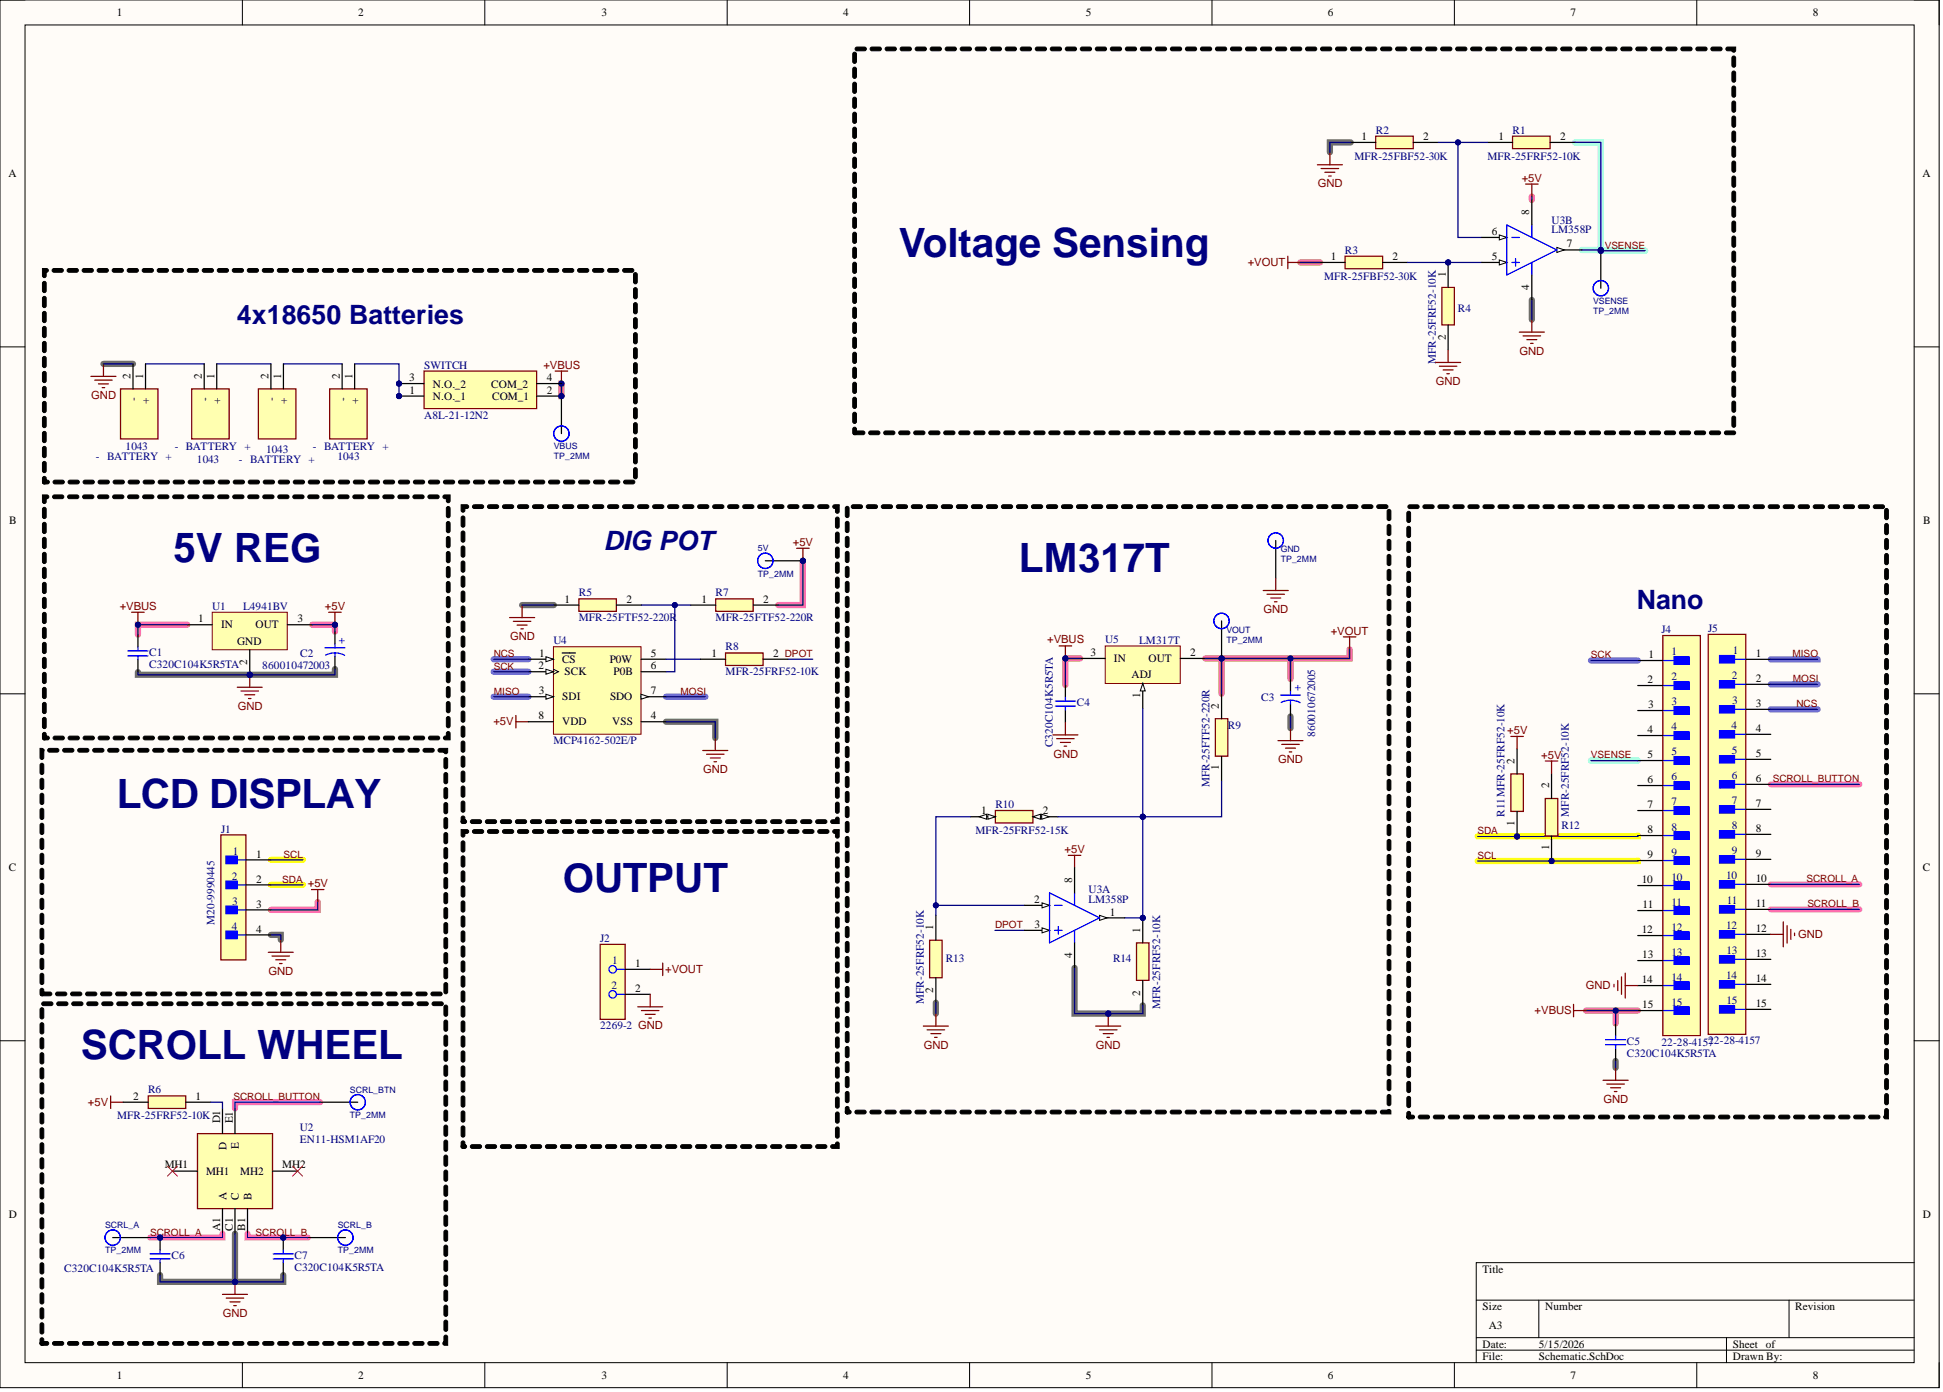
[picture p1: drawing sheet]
<svg xmlns="http://www.w3.org/2000/svg" width="393mm" height="282mm" viewBox="0 0 393 282" stroke-linecap="round" stroke-linejoin="round" font-family="sans-serif">
<defs><g id="words">
<g font-size="8.2" fill="#000080">
<text x="181.9" y="52.1">Voltage Sensing</text>
<text x="35.1" y="113.8">5V REG</text>
<text x="206.2" y="115.9">LM317T</text>
<text x="23.6" y="163.6">LCD DISPLAY</text>
<text x="114" y="180.6">OUTPUT</text>
<text x="16.4" y="214.5">SCROLL WHEEL</text>
</g>
<g font-size="5.4" fill="#000080">
<text x="48" y="65.6">4x18650 Batteries</text>
<text x="122.2" y="111.4">DIG POT</text>
<text x="331.4" y="123.4">Nano</text>
</g>
<g font-size="2.3">
<text x="23.6" y="3.3">1</text>
<text x="72.5" y="3.3">2</text>
<text x="121.7" y="3.3">3</text>
<text x="170.7" y="3.3">4</text>
<text x="219.8" y="3.3">5</text>
<text x="268.8" y="3.3">6</text>
<text x="317.9" y="3.3">7</text>
<text x="367" y="3.3">8</text>
<text x="275.6" y="28.3">1</text>
<text x="288.1" y="28.3">2</text>
<text x="303.3" y="28.3">1</text>
<text x="315.8" y="28.3">2</text>
<text x="1.7" y="35.9">A</text>
<text x="389.2" y="35.9">A</text>
<text x="302" y="47.6">6</text>
<text x="309.6" y="43.5" transform="rotate(-90 309.6 43.5)">8</text>
<text x="269.4" y="52.6">1</text>
<text x="281.9" y="52.6">2</text>
<text x="302" y="52.6">5</text>
<text x="317.2" y="50.1">7</text>
<text x="292.7" y="56.2" transform="rotate(-90 292.7 56.2)">1</text>
<text x="309.6" y="58.7" transform="rotate(-90 309.6 58.7)">4</text>
<text x="292.7" y="68.8" transform="rotate(-90 292.7 68.8)">2</text>
<text x="26.4" y="76.7" transform="rotate(-90 26.4 76.7)">2</text>
<text x="29" y="76.7" transform="rotate(-90 29 76.7)">1</text>
<text x="40.9" y="76.7" transform="rotate(-90 40.9 76.7)">2</text>
<text x="43.4" y="76.7" transform="rotate(-90 43.4 76.7)">1</text>
<text x="54.4" y="76.7" transform="rotate(-90 54.4 76.7)">2</text>
<text x="56.9" y="76.7" transform="rotate(-90 56.9 76.7)">1</text>
<text x="68.8" y="76.7" transform="rotate(-90 68.8 76.7)">2</text>
<text x="71.3" y="76.7" transform="rotate(-90 71.3 76.7)">1</text>
<text x="82.8" y="77.2">3</text>
<text x="110.7" y="77.2">4</text>
<text x="27.7" y="81.2" transform="rotate(-90 27.7 81.2)">-</text>
<text x="30.2" y="81.8" transform="rotate(-90 30.2 81.8)">+</text>
<text x="42.1" y="81.2" transform="rotate(-90 42.1 81.2)">-</text>
<text x="44.7" y="81.8" transform="rotate(-90 44.7 81.8)">+</text>
<text x="55.6" y="81.2" transform="rotate(-90 55.6 81.2)">-</text>
<text x="58.2" y="81.8" transform="rotate(-90 58.2 81.8)">+</text>
<text x="70.1" y="81.2" transform="rotate(-90 70.1 81.2)">-</text>
<text x="72.6" y="81.8" transform="rotate(-90 72.6 81.8)">+</text>
<text x="82.9" y="79.7">1</text>
<text x="87.6" y="81">N.O._1</text>
<text x="87.6" y="78.5">N.O._2</text>
<text x="99.5" y="78.5">COM_2</text>
<text x="99.6" y="81">COM_1</text>
<text x="110.7" y="79.7">2</text>
<text x="1.9" y="106.1">B</text>
<text x="389.4" y="106.1">B</text>
<text x="40.1" y="126">1</text>
<text x="60.2" y="126">3</text>
<text x="114.3" y="122">1</text>
<text x="126.8" y="122">2</text>
<text x="142" y="122">1</text>
<text x="154.5" y="122">2</text>
<text x="44.7" y="127.2">IN</text>
<text x="48" y="130.5">GND</text>
<text x="51.8" y="127.2">OUT</text>
<text x="50.1" y="134.7" transform="rotate(-90 50.1 134.7)">2</text>
<text x="109" y="135.5">2</text>
<text x="109.2" y="133">1</text>
<text x="113.8" y="134.2">CS</text>
<text x="114.3" y="136.8">SCK</text>
<text x="123.4" y="134.2">P0W</text>
<text x="124.2" y="136.8">P0B</text>
<text x="131.8" y="133">5</text>
<text x="131.8" y="135.5">6</text>
<text x="144" y="133">1</text>
<text x="156.5" y="133">2</text>
<text x="220.8" y="132.8">3</text>
<text x="225.5" y="134.1">IN</text>
<text x="229" y="137.4">ADJ</text>
<text x="232.5" y="134.1">OUT</text>
<text x="240.9" y="132.8">2</text>
<text x="333.7" y="133.2">1</text>
<text x="355.4" y="133">1</text>
<text x="109.1" y="140.6">3</text>
<text x="113.8" y="141.8">SDI</text>
<text x="123.5" y="141.8">SDO</text>
<text x="131.8" y="140.6">7</text>
<text x="230.8" y="141.3" transform="rotate(-90 230.8 141.3)">1</text>
<text x="246.8" y="143.5" transform="rotate(-90 246.8 143.5)">2</text>
<text x="333.6" y="138.3">2</text>
<text x="333.6" y="143.4">3</text>
<text x="355.4" y="138">2</text>
<text x="355.4" y="143.1">3</text>
<text x="109" y="145.6">8</text>
<text x="113.8" y="146.9">VDD</text>
<text x="123.9" y="146.9">VSS</text>
<text x="131.8" y="145.6">4</text>
<text x="333.6" y="148.4">4</text>
<text x="355.4" y="148.2">4</text>
<text x="306.6" y="154.7" transform="rotate(-90 306.6 154.7)">2</text>
<text x="333.6" y="153.5">5</text>
<text x="355.4" y="153.2">5</text>
<text x="246.8" y="156" transform="rotate(-90 246.8 156)">1</text>
<text x="313.6" y="159.6" transform="rotate(-90 313.6 159.6)">2</text>
<text x="333.6" y="158.6">6</text>
<text x="355.4" y="158.3">6</text>
<text x="198.6" y="164.9">1</text>
<text x="211.1" y="164.9">2</text>
<text x="306.6" y="167.2" transform="rotate(-90 306.6 167.2)">1</text>
<text x="333.6" y="163.6">7</text>
<text x="355.4" y="163.4">7</text>
<text x="51.8" y="173.7">1</text>
<text x="313.6" y="172.1" transform="rotate(-90 313.6 172.1)">1</text>
<text x="333.6" y="168.7">8</text>
<text x="333.6" y="173.7">9</text>
<text x="355.4" y="168.4">8</text>
<text x="355.4" y="173.5">9</text>
<text x="1.8" y="176.4">C</text>
<text x="51.8" y="178.7">2</text>
<text x="217.1" y="178.8" transform="rotate(-90 217.1 178.8)">8</text>
<text x="332.4" y="178.8">10</text>
<text x="355.4" y="178.5">10</text>
<text x="389.3" y="176.4">C</text>
<text x="51.8" y="183.8">3</text>
<text x="209.4" y="182.9">2</text>
<text x="224.7" y="185.4">1</text>
<text x="332.5" y="183.9">11</text>
<text x="355.4" y="183.6">11</text>
<text x="51.8" y="188.8">4</text>
<text x="188.9" y="188.3" transform="rotate(-90 188.9 188.3)">1</text>
<text x="209.5" y="187.9">3</text>
<text x="230.8" y="188.9" transform="rotate(-90 230.8 188.9)">1</text>
<text x="332.4" y="188.9">12</text>
<text x="355.4" y="188.7">12</text>
<text x="128.6" y="195.8">1</text>
<text x="217.1" y="194" transform="rotate(-90 217.1 194)">4</text>
<text x="332.5" y="194">13</text>
<text x="355.4" y="193.7">13</text>
<text x="128.6" y="200.8">2</text>
<text x="188.9" y="201.1" transform="rotate(-90 188.9 201.1)">2</text>
<text x="230.8" y="201.6" transform="rotate(-90 230.8 201.6)">2</text>
<text x="332.4" y="199.1">14</text>
<text x="355.4" y="198.8">14</text>
<text x="355.4" y="203.9">15</text>
<text x="332.5" y="204.1">15</text>
<text x="26.9" y="222.7">2</text>
<text x="39.6" y="222.7">1</text>
<text x="44.6" y="227.5" transform="rotate(-90 44.6 227.5)">D1</text>
<text x="47.1" y="227.5" transform="rotate(-90 47.1 227.5)">E1</text>
<text x="45.8" y="232.9" transform="rotate(-90 45.8 232.9)">D</text>
<text x="48.4" y="232.6" transform="rotate(-90 48.4 232.6)">E</text>
<text x="33.3" y="236.6">MH1</text>
<text x="41.7" y="237.9">MH1</text>
<text x="48.6" y="237.9">MH2</text>
<text x="57.2" y="236.6">MH2</text>
<text x="45.8" y="242.9" transform="rotate(-90 45.8 242.9)">A</text>
<text x="48.4" y="242.9" transform="rotate(-90 48.4 242.9)">C</text>
<text x="50.9" y="242.9" transform="rotate(-90 50.9 242.9)">B</text>
<text x="1.8" y="246.6">D</text>
<text x="44.6" y="249.3" transform="rotate(-90 44.6 249.3)">A1</text>
<text x="47.1" y="249.2" transform="rotate(-90 47.1 249.2)">C1</text>
<text x="49.6" y="249.2" transform="rotate(-90 49.6 249.2)">B1</text>
<text x="389.3" y="246.6">D</text>
<text x="300.1" y="257.7">Title</text>
<text x="300.1" y="265.3">Size</text>
<text x="301.4" y="269.1">A3</text>
<text x="312.8" y="265.3">Number</text>
<text x="363.4" y="265.3">Revision</text>
<text x="300.1" y="272.9">Date:</text>
<text x="300.1" y="275.4">File:</text>
<text x="311.5" y="272.9">5/15/2026</text>
<text x="311.5" y="275.4">Schematic.SchDoc</text>
<text x="350.8" y="272.9">Sheet of</text>
<text x="350.8" y="275.4">Drawn By:</text>
<text x="23.6" y="279.2">1</text>
<text x="72.5" y="279.2">2</text>
<text x="121.7" y="279.2">3</text>
<text x="170.7" y="279.2">4</text>
<text x="219.8" y="279.2">5</text>
<text x="268.8" y="279.2">6</text>
<text x="317.9" y="279.2">7</text>
<text x="367" y="279.2">8</text>
</g>
<g font-size="2.3" fill="#000080">
<text x="278.5" y="27.1">R2</text>
<text x="306.2" y="27.1">R1</text>
<text x="274.2" y="32.3">MFR-25FBF52-30K</text>
<text x="301.1" y="32.3">MFR-25FRF52-10K</text>
<text x="314.1" y="45.3">U3B</text>
<text x="314.1" y="47.2">LM358P</text>
<text x="272.3" y="51.4">R3</text>
<text x="268" y="56.6">MFR-25FBF52-30K</text>
<text x="295.1" y="63.2">R4</text>
<text x="85.9" y="74.7">SWITCH</text>
<text x="290.7" y="73.7" transform="rotate(-90 290.7 73.7)">MFR-25FRF52-10K</text>
<text x="85.9" y="84.8">A8L-21-12N2</text>
<text x="19.4" y="93.2">- BATTERY +</text>
<text x="25.4" y="91.1">1043</text>
<text x="35.4" y="91.1">- BATTERY +</text>
<text x="39.8" y="93.7">1043</text>
<text x="48.4" y="93.7">- BATTERY +</text>
<text x="53.9" y="91.6">1043</text>
<text x="63.3" y="91.1">- BATTERY +</text>
<text x="68.3" y="93.2">1043</text>
<text x="43" y="123.4">U1</text>
<text x="49.2" y="123.5">L4941BV</text>
<text x="117.2" y="120.7">R5</text>
<text x="117.2" y="125.8">MFR-25FTF52-220R</text>
<text x="144.9" y="120.7">R7</text>
<text x="144.9" y="125.8">MFR-25FTF52-220R</text>
<text x="112" y="130.5">U4</text>
<text x="146.9" y="131.7">R8</text>
<text x="223.7" y="130.3">U5</text>
<text x="230.6" y="130.4">LM317T</text>
<text x="336.3" y="128.2">J4</text>
<text x="345.8" y="127.9">J5</text>
<text x="30.2" y="132.8">C1</text>
<text x="30.2" y="135.3">C320C104K5R5TA</text>
<text x="53.1" y="135.5">860010472003</text>
<text x="60.8" y="133">C2</text>
<text x="146.9" y="136.8">MFR-25FRF52-10K</text>
<text x="338.4" y="132.7">1</text>
<text x="338.4" y="137.8">2</text>
<text x="350.6" y="137.5">2</text>
<text x="350.8" y="132.5">1</text>
<text x="218" y="143">C4</text>
<text x="255.3" y="141.9">C3</text>
<text x="338.4" y="142.9">3</text>
<text x="350.7" y="142.6">3</text>
<text x="213.2" y="148.6" transform="rotate(-90 213.2 148.6)">20C104K5R5TA</text>
<text x="248.5" y="147.6">R9</text>
<text x="266.3" y="149.3" transform="rotate(-90 266.3 149.3)">860010672005</text>
<text x="338.4" y="147.9">4</text>
<text x="350.5" y="147.7">4</text>
<text x="112" y="150.7">MCP4162-502E/P</text>
<text x="213.2" y="151.3" transform="rotate(-90 213.2 151.3)">C3</text>
<text x="338.4" y="153">5</text>
<text x="350.6" y="152.7">5</text>
<text x="244.8" y="159.4" transform="rotate(-90 244.8 159.4)">MFR-25FTF52-220R</text>
<text x="338.4" y="158">6</text>
<text x="350.6" y="157.8">6</text>
<text x="201.5" y="163.6">R10</text>
<text x="304.6" y="165.4" transform="rotate(-90 304.6 165.4)">R11MFR-25FRF52-10K</text>
<text x="316.1" y="167.8">R12</text>
<text x="317.6" y="165.4" transform="rotate(-90 317.6 165.4)">MFR-25FRF52-10K</text>
<text x="338.4" y="163.1">7</text>
<text x="350.6" y="162.9">7</text>
<text x="350.6" y="167.9">8</text>
<text x="44.7" y="168.6">J1</text>
<text x="47.1" y="173.1">1</text>
<text x="197.5" y="168.8">MFR-25FRF52-15K</text>
<text x="338.4" y="168.2">8</text>
<text x="338.4" y="173.2">9</text>
<text x="350.6" y="173">9</text>
<text x="46.9" y="178.2">2</text>
<text x="338.4" y="178.3">10</text>
<text x="349.4" y="178">10</text>
<text x="47" y="183.3">3</text>
<text x="220.3" y="180.8">U3A</text>
<text x="220.3" y="182.9">LM358P</text>
<text x="338.4" y="183.4">11</text>
<text x="349.6" y="183.1">11</text>
<text x="43.4" y="187.3" transform="rotate(-90 43.4 187.3)">M20-9990445</text>
<text x="46.9" y="188.3">4</text>
<text x="121.5" y="190.7">J2</text>
<text x="338.4" y="188.4">12</text>
<text x="349.4" y="188.2">12</text>
<text x="123.9" y="195.3">1</text>
<text x="191.5" y="194.8">R13</text>
<text x="225.3" y="194.8">R14</text>
<text x="338.4" y="193.5">13</text>
<text x="349.5" y="193.2">13</text>
<text x="123.8" y="200.3">2</text>
<text x="187" y="203.3" transform="rotate(-90 187 203.3)">MFR-25FRF52-10K</text>
<text x="338.4" y="198.5">14</text>
<text x="338.4" y="203.6">15</text>
<text x="349.4" y="198.3">14</text>
<text x="349.5" y="203.4">15</text>
<text x="121.5" y="208.4">2269-2 GND</text>
<text x="234.9" y="204.3" transform="rotate(-90 234.9 204.3)">MFR-25FRF52-10K</text>
<text x="329.3" y="211.5">C5</text>
<text x="329.3" y="214.1">C320C104K5R5TA</text>
<text x="336.3" y="211.7">22-28-4152</text>
<text x="345.8" y="211.7">72-28-4157</text>
<text x="30" y="221.4">R6</text>
<text x="23.7" y="226.6">MFR-25FRF52-10K</text>
<text x="60.7" y="229">U2</text>
<text x="60.7" y="231.5">EN11-HSM1AF20</text>
<text x="13" y="257.5">C320C104K5R5TA</text>
<text x="34.7" y="254.9">C6</text>
<text x="59.6" y="254.9">C7</text>
<text x="59.6" y="257.4">C320C104K5R5TA</text>
</g>
<g font-size="2.3" fill="#800000">
<text x="266.8" y="38">GND</text>
<text x="308.1" y="36.8">+5V</text>
<text x="252.6" y="53.9">+VOUT</text>
<text x="307.6" y="71.8">GND</text>
<text x="110" y="74.7">+VBUS</text>
<text x="290.7" y="78">GND</text>
<text x="18.5" y="80.8">GND</text>
<text x="160.5" y="110.5">+5V</text>
<text x="24.2" y="123.5">+VBUS</text>
<text x="65.8" y="123.5">+5V</text>
<text x="255.8" y="124.1">GND</text>
<text x="103.3" y="129.6">GND</text>
<text x="212" y="130.3">+VBUS</text>
<text x="269.4" y="128.5">+VOUT</text>
<text x="48.1" y="143.8">GND</text>
<text x="99.9" y="146.9">+5V</text>
<text x="305.1" y="148.6">+5V</text>
<text x="213.3" y="153.4">GND</text>
<text x="258.8" y="154.6">GND</text>
<text x="312" y="153.7">+5V</text>
<text x="142.3" y="156.5">GND</text>
<text x="215.5" y="172.7">+5V</text>
<text x="62.3" y="179.6">+5V</text>
<text x="364" y="190">GND</text>
<text x="54.4" y="197.5">GND</text>
<text x="134.7" y="197">+VOUT</text>
<text x="321.1" y="200.3">GND</text>
<text x="310.7" y="205.4">+VBUS</text>
<text x="187" y="212.4">GND</text>
<text x="221.9" y="212.4">GND</text>
<text x="17.8" y="223.9">+5V</text>
<text x="324.6" y="223.4">GND</text>
<text x="45.1" y="266.6">GND</text>
</g>
<g font-size="2.3" fill="#00f">
<text x="69.8" y="130.5" transform="rotate(-90 69.8 130.5)">+</text>
<text x="263.3" y="140" transform="rotate(-90 263.3 140)">+</text>
</g>
<g font-size="2" fill="#800000">
<text x="324.9" y="50.4">VSENSE</text>
<text x="100" y="133.1">NCS</text>
<text x="100" y="135.6">SCK</text>
<text x="158.9" y="133.1">DPOT</text>
<text x="322.1" y="133.3">SCK</text>
<text x="362.9" y="133.1">MISO</text>
<text x="100" y="140.7">MISO</text>
<text x="137.8" y="140.7">MOSI</text>
<text x="362.9" y="138.1">MOSI</text>
<text x="363.7" y="143.2">NCS</text>
<text x="322.1" y="153.6">VSENSE</text>
<text x="358.9" y="158.4">SCROLL_BUTTON</text>
<text x="57.4" y="173.7">SCL</text>
<text x="299.1" y="168.9">SDA</text>
<text x="299.1" y="173.9">SCL</text>
<text x="57.2" y="178.7">SDA</text>
<text x="365.7" y="178.6">SCROLL_A</text>
<text x="365.9" y="183.7">SCROLL_B</text>
<text x="201.4" y="187.9">DPOT</text>
<text x="47.3" y="222.8">SCROLL_BUTTON</text>
<text x="30.4" y="250.2">SCROLL_A</text>
<text x="51.8" y="250.2">SCROLL_B</text>
</g>
<g font-size="1.8" fill="#000080">
<text x="322.5" y="61.6">VSENSE</text>
<text x="322.5" y="63.6">TP_2MM</text>
<text x="112.1" y="91">VBUS</text>
<text x="112.1" y="93">TP_2MM</text>
<text x="153.4" y="111.6">5V</text>
<text x="259.3" y="111.8">GND</text>
<text x="259.3" y="113.8">TP_2MM</text>
<text x="153.4" y="116.8">TP_2MM</text>
<text x="248.3" y="128.1">VOUT</text>
<text x="248.3" y="130.1">TP_2MM</text>
<text x="70.8" y="221.2">SCRL_BTN</text>
<text x="70.8" y="226.4">TP_2MM</text>
<text x="21.3" y="248.7">SCRL_A</text>
<text x="68.4" y="248.7">SCRL_B</text>
<text x="21.3" y="253.8">TP_2MM</text>
<text x="68.4" y="253.8">TP_2MM</text>
</g>
</g></defs>
<path d="M0 0h392.6v281h-392.6z" fill-rule="evenodd" fill="#fffcf8"/>
<path d="M0 0h392.6v281h-392.6z" fill="none" stroke="#000" stroke-width=".2"/>
<path d="M5.1 5.1h382.4v270.8h-382.4z" fill-rule="evenodd" fill="#fffcf8"/>
<g fill="none" stroke="#000" stroke-width=".2">
<path d="M0 0h5.1M49.1 0v5.1M98.1 0v5.1M147.2 0v5.1M196.3 0v5.1M245.4 0v5.1M294.4 0v5.1M343.5 0v5.1M387.5 0h5.1v5.1M5.1 5.1h382.4v270.8h-382.4zM0 70.2h5.1M387.5 70.2h5.1"/>
<path d="M0 140.5h5.1M387.5 140.5h5.1M0 210.7h5.1M387.5 210.7h5.1M387.5 255.7h-88.6v20.2M49.1 275.9v5.1M98.1 275.9v5.1M147.2 275.9v5.1M196.3 275.9v5.1M245.4 275.9v5.1M294.4 275.9v5.1M298.9 263.3h88.6"/>
<path d="M298.9 270.9h88.6M298.9 273.4h88.6M311.5 263.3v7.6M343.5 275.9v5.1M349.5 270.9v5M362.2 263.3v7.6M392.6 275.9v5.1"/>
</g>
<path d="M358.5 158.8h17.9M358.5 179.1h17.9M358.5 184.1h17.9M64.8 223.2h-17.2v1.3M45 249.8v.8h-14.6M50.1 249.8v.8h12.2" fill="none" stroke="#ff6eff" stroke-width="1.3"/>
<g fill="none" stroke="#696a6d" stroke-width="1.3">
<path d="M273.4 28.8h-4.2v2M20.9 73.7h6M310.1 60.7v4M67.8 135.5v1.1h-39.9v-.5M105.7 122.5h6.4M134.8 146.1h10v3.3M261.2 145.1v2.3M54.8 189.3h2v1M217.5 196v9.2h13.8v-1.6M189.5 203v2.2M327.1 214.8v1.4M47.6 249.8v9.8h-15.2v-1.4"/>
<path d="M57.3 258.2v1.4h-9.7"/>
</g>
<path d="M54.8 174.1h6.5M54.8 179.2h6.5M331.6 169.2v.2h-32.5M331.6 174.3l-32.5 .1" fill="none" stroke="#ff0" stroke-width="1.3"/>
<g fill="none" stroke="#ff6e6e" stroke-width="1.3">
<path d="M310.1 39.8v.7M263.2 53.1h4M113.7 77.7v2.5M162.5 113.6v8.9h-4.9M37.9 126.5h-10v2M63.2 126.5h4.6v1.4M218.7 133.3h-3v5.4M247.3 133.3v7.2M261.2 133.3v4.2M273.2 131.5v1.8h-29.2M64.3 182.7v1.5h-9.5M321.1 204.6h10.5"/>
<path d="M327.1 204.6v2.6"/>
</g>
<path d="M318.9 28.8h5.2v21.8h-3.9M324.1 50.6v.2h9M322.1 154h9.5" fill="none" stroke="#6effff" stroke-width="1.3"/>
<path d="M99.9 136h7.1M99.9 133.5h7.1M322.1 133.8h9.5M358.5 138.6h9.5M368 133.5h-9.5M99.9 141.1h7.1M134.8 141.1h8M358.5 143.6h9.5" fill="none" stroke="#6e6eff" stroke-width="1.3"/>
<path d="M40 229.5h15.2v15.2h-15.2z" fill-rule="evenodd" fill="#ffffb0"/>
<path d="M40 229.5h15.2v15.2h-15.2zM47.6 259.6v2.5M45 262.1h5.1M45.8 262.9h3.5M46.6 263.6h2M47.3 264.4h.5" fill="none" stroke="#800000" stroke-width=".25"/>
<path d="M34.9 237.1h5.1M45 224.5v5M47.6 224.5v5M55.2 237.1h5M64.8 223.2h7.6M22.8 250.6h7.6M45 244.7v5.1M47.6 244.7v5.1M50.1 244.7v5.1M62.3 250.6h7.6" fill="none" stroke="#000" stroke-width=".25"/>
<g fill="#000" stroke="#000" stroke-width=".2">
<path d="M8.6 148.5a.38 .38 0 0 1 .5-.2 .38 .38 0 0 1 .3 .4v.7a.38 .38 0 0 1-.4 .4 .38 .38 0 0 1-.4-.4zM8.6 145.4a.38 .38 0 0 1 .5-.1 .38 .38 0 0 1 .3 .3v1.6a.38 .38 0 0 1-.4 .3 .38 .38 0 0 1-.4-.3zM8.6 142.4a.38 .38 0 0 1 .5-.2 .38 .38 0 0 1 .3 .4v1.5a.38 .38 0 0 1-.4 .4 .38 .38 0 0 1-.4-.4zM8.6 139.4a.38 .38 0 0 1 .5-.2 .38 .38 0 0 1 .3 .4v1.5a.38 .38 0 0 1-.4 .4 .38 .38 0 0 1-.4-.4zM8.6 136.3a.38 .38 0 0 1 .5-.1 .38 .38 0 0 1 .3 .3v1.5a.38 .38 0 0 1-.4 .4 .38 .38 0 0 1-.4-.4zM8.6 133.3a.38 .38 0 0 1 .5-.2 .38 .38 0 0 1 .3 .4v1.5a.38 .38 0 0 1-.4 .4 .38 .38 0 0 1-.4-.4zM8.6 130.3a.38 .38 0 0 1 .5-.2 .38 .38 0 0 1 .3 .4v1.5a.38 .38 0 0 1-.4 .3 .38 .38 0 0 1-.4-.3zM8.6 127.2a.38 .38 0 0 1 .5-.2 .38 .38 0 0 1 .3 .4v1.5a.38 .38 0 0 1-.4 .4 .38 .38 0 0 1-.4-.4zM8.6 124.2a.38 .38 0 0 1 .5-.2 .38 .38 0 0 1 .3 .4v1.5a.38 .38 0 0 1-.4 .4 .38 .38 0 0 1-.4-.4zM8.6 121.1a.38 .38 0 0 1 .5-.1 .38 .38 0 0 1 .3 .3v1.6a.38 .38 0 0 1-.4 .3 .38 .38 0 0 1-.4-.3zM8.6 118.1a.38 .38 0 0 1 .5-.2 .38 .38 0 0 1 .3 .4v1.5a.38 .38 0 0 1-.4 .4 .38 .38 0 0 1-.4-.4zM8.6 115.1a.38 .38 0 0 1 .5-.2 .38 .38 0 0 1 .3 .4v1.5a.38 .38 0 0 1-.4 .4 .38 .38 0 0 1-.4-.4zM8.6 112a.38 .38 0 0 1 .5-.1 .38 .38 0 0 1 .3 .3v1.5a.38 .38 0 0 1-.4 .4 .38 .38 0 0 1-.4-.4zM8.6 109a.38 .38 0 0 1 .5-.2 .38 .38 0 0 1 .3 .4v1.5a.38 .38 0 0 1-.4 .4 .38 .38 0 0 1-.4-.4zM8.6 106a.38 .38 0 0 1 .5-.2 .38 .38 0 0 1 .3 .3v1.6a.38 .38 0 0 1-.4 .3 .38 .38 0 0 1-.4-.3zM8.6 102.9a.38 .38 0 0 1 .5-.2 .38 .38 0 0 1 .3 .4v1.5a.38 .38 0 0 1-.4 .4 .38 .38 0 0 1-.4-.4zM8.6 100.2h.9a.38 .38 0 0 1 .4 .4 .38 .38 0 0 1-.4 .4h-.5l.4-.4v1a.38 .38 0 0 1-.4 .4 .38 .38 0 0 1-.4-.4zM10.7 100.4l.3-.2h1.5a.38 .38 0 0 1 .4 .4 .38 .38 0 0 1-.4 .4h-1.5a.38 .38 0 0 1-.3-.6zM13.7 100.4l.4-.2h1.5a.38 .38 0 0 1 .4 .4 .38 .38 0 0 1-.4 .4h-1.5a.38 .38 0 0 1-.4-.6zM16.8 100.4l.3-.2h1.5a.38 .38 0 0 1 .4 .4 .38 .38 0 0 1-.4 .4h-1.5a.38 .38 0 0 1-.3-.6zM19.8 100.4l.3-.2h1.6a.38 .38 0 0 1 .3 .4 .38 .38 0 0 1-.3 .4h-1.6a.38 .38 0 0 1-.3-.6zM22.9 100.4l.3-.2h1.5a.38 .38 0 0 1 .4 .4 .38 .38 0 0 1-.4 .4h-1.5a.38 .38 0 0 1-.3-.6zM25.9 100.4l.3-.2h1.5a.38 .38 0 0 1 .4 .4 .38 .38 0 0 1-.4 .4h-1.5a.38 .38 0 0 1-.3-.6zM28.9 100.4l.4-.2h1.5a.38 .38 0 0 1 .4 .4 .38 .38 0 0 1-.4 .4h-1.5a.38 .38 0 0 1-.4-.6zM32 100.4l.3-.2h1.5a.38 .38 0 0 1 .4 .4 .38 .38 0 0 1-.4 .4h-1.5a.38 .38 0 0 1-.3-.6zM35 100.4l.3-.2h1.6a.38 .38 0 0 1 .3 .4 .38 .38 0 0 1-.3 .4h-1.6a.38 .38 0 0 1-.3-.6zM38 100.4l.4-.2h1.5a.38 .38 0 0 1 .4 .4 .38 .38 0 0 1-.4 .4h-1.5a.38 .38 0 0 1-.4-.6zM41.1 100.4l.3-.2h1.5a.38 .38 0 0 1 .4 .4 .38 .38 0 0 1-.4 .4h-1.5a.38 .38 0 0 1-.3-.6zM44.1 100.4l.4-.2h1.5a.38 .38 0 0 1 .4 .4 .38 .38 0 0 1-.4 .4h-1.5a.38 .38 0 0 1-.4-.6zM47.2 100.4l.3-.2h1.5a.38 .38 0 0 1 .4 .4 .38 .38 0 0 1-.4 .4h-1.5a.38 .38 0 0 1-.3-.6zM50.2 100.4l.3-.2h1.6a.38 .38 0 0 1 .3 .4 .38 .38 0 0 1-.3 .4h-1.6a.38 .38 0 0 1-.3-.6zM53.2 100.4l.4-.2h1.5a.38 .38 0 0 1 .4 .4 .38 .38 0 0 1-.4 .4h-1.5a.38 .38 0 0 1-.4-.6zM56.3 100.4l.3-.2h1.5a.38 .38 0 0 1 .4 .4 .38 .38 0 0 1-.4 .4h-1.5a.38 .38 0 0 1-.3-.6zM59.3 100.4l.4-.2h1.5a.38 .38 0 0 1 .4 .4 .38 .38 0 0 1-.4 .4h-1.5a.38 .38 0 0 1-.4-.6zM62.4 100.4l.3-.2h1.5a.38 .38 0 0 1 .4 .4 .38 .38 0 0 1-.4 .4h-1.5a.38 .38 0 0 1-.3-.6zM65.4 100.4l.3-.2h1.5a.38 .38 0 0 1 .4 .4 .38 .38 0 0 1-.4 .4h-1.5a.38 .38 0 0 1-.3-.6zM68.4 100.4l.4-.2h1.5a.38 .38 0 0 1 .4 .4 .38 .38 0 0 1-.4 .4h-1.5a.38 .38 0 0 1-.4-.6zM71.5 100.4l.3-.2h1.5a.38 .38 0 0 1 .4 .4 .38 .38 0 0 1-.4 .4h-1.5a.38 .38 0 0 1-.3-.6zM74.5 100.4l.3-.2h1.6a.38 .38 0 0 1 .3 .4 .38 .38 0 0 1-.3 .4h-1.6a.38 .38 0 0 1-.3-.6zM77.6 100.4l.3-.2h1.5a.38 .38 0 0 1 .4 .4 .38 .38 0 0 1-.4 .4h-1.5a.38 .38 0 0 1-.3-.6zM80.6 100.4l.3-.2h1.5a.38 .38 0 0 1 .4 .4 .38 .38 0 0 1-.4 .4h-1.5a.38 .38 0 0 1-.3-.6zM83.6 100.4l.4-.2h1.5a.38 .38 0 0 1 .4 .4 .38 .38 0 0 1-.4 .4h-1.5a.38 .38 0 0 1-.4-.6zM86.7 100.4l.3-.2h1.5a.38 .38 0 0 1 .4 .4 .38 .38 0 0 1-.4 .4h-1.5a.38 .38 0 0 1-.3-.6zM89.7 100.4l.3-.2h1.1v1.2a.38 .38 0 0 1-.4 .4 .38 .38 0 0 1-.3-.4v-.8l.3 .4h-.7a.38 .38 0 0 1-.3-.6zM90.4 102.7a.38 .38 0 0 1 .4-.1 .38 .38 0 0 1 .3 .3v1.6a.38 .38 0 0 1-.4 .3 .38 .38 0 0 1-.3-.3zM90.4 105.8a.38 .38 0 0 1 .4-.2 .38 .38 0 0 1 .3 .4v1.5a.38 .38 0 0 1-.4 .4 .38 .38 0 0 1-.3-.4zM90.4 108.8a.38 .38 0 0 1 .4-.1 .38 .38 0 0 1 .3 .3v1.5a.38 .38 0 0 1-.4 .4 .38 .38 0 0 1-.3-.4zM90.4 111.9a.38 .38 0 0 1 .4-.2 .38 .38 0 0 1 .3 .4v1.5a.38 .38 0 0 1-.4 .4 .38 .38 0 0 1-.3-.4zM90.4 114.9a.38 .38 0 0 1 .4-.2 .38 .38 0 0 1 .3 .4v1.5a.38 .38 0 0 1-.4 .4 .38 .38 0 0 1-.3-.4zM90.4 117.9a.38 .38 0 0 1 .4-.1 .38 .38 0 0 1 .3 .3v1.5a.38 .38 0 0 1-.4 .4 .38 .38 0 0 1-.3-.4zM90.4 121a.38 .38 0 0 1 .4-.2 .38 .38 0 0 1 .3 .4v1.5a.38 .38 0 0 1-.4 .4 .38 .38 0 0 1-.3-.4zM90.4 124a.38 .38 0 0 1 .4-.2 .38 .38 0 0 1 .3 .4v1.5a.38 .38 0 0 1-.4 .4 .38 .38 0 0 1-.3-.4zM90.4 127.1a.38 .38 0 0 1 .4-.2 .38 .38 0 0 1 .3 .3v1.6a.38 .38 0 0 1-.4 .3 .38 .38 0 0 1-.3-.3zM90.4 130.1a.38 .38 0 0 1 .4-.2 .38 .38 0 0 1 .3 .4v1.5a.38 .38 0 0 1-.4 .4 .38 .38 0 0 1-.3-.4zM90.4 133.1a.38 .38 0 0 1 .4-.1 .38 .38 0 0 1 .3 .3v1.5a.38 .38 0 0 1-.4 .4 .38 .38 0 0 1-.3-.4zM90.4 136.2a.38 .38 0 0 1 .4-.2 .38 .38 0 0 1 .3 .4v1.5a.38 .38 0 0 1-.4 .4 .38 .38 0 0 1-.3-.4zM90.4 139.2a.38 .38 0 0 1 .4-.2 .38 .38 0 0 1 .3 .4v1.5a.38 .38 0 0 1-.4 .4 .38 .38 0 0 1-.3-.4zM90.4 142.2a.38 .38 0 0 1 .4-.1 .38 .38 0 0 1 .3 .3v1.6a.38 .38 0 0 1-.4 .3 .38 .38 0 0 1-.3-.3zM90.4 145.3a.38 .38 0 0 1 .4-.2 .38 .38 0 0 1 .3 .4v1.5a.38 .38 0 0 1-.4 .4 .38 .38 0 0 1-.3-.4zM90.4 148.3a.38 .38 0 0 1 .4-.2 .38 .38 0 0 1 .3 .4v1.3h-1a.38 .38 0 0 1-.3-.4 .38 .38 0 0 1 .3-.3h.6l-.3 .3zM86.8 149.2l.3-.1h1.5a.38 .38 0 0 1 .4 .3 .38 .38 0 0 1-.4 .4h-1.5a.38 .38 0 0 1-.3-.6zM83.7 149.2l.4-.1h1.5a.38 .38 0 0 1 .4 .3 .38 .38 0 0 1-.4 .4h-1.5a.38 .38 0 0 1-.4-.6zM80.7 149.2l.3-.1h1.6a.38 .38 0 0 1 .3 .3 .38 .38 0 0 1-.3 .4h-1.6a.38 .38 0 0 1-.3-.6zM77.7 149.2l.3-.1h1.5a.38 .38 0 0 1 .4 .3 .38 .38 0 0 1-.4 .4h-1.5a.38 .38 0 0 1-.3-.6zM74.6 149.2l.4-.1h1.5a.38 .38 0 0 1 .4 .3 .38 .38 0 0 1-.4 .4h-1.5a.38 .38 0 0 1-.4-.6zM71.6 149.2l.3-.1h1.5a.38 .38 0 0 1 .4 .3 .38 .38 0 0 1-.4 .4h-1.5a.38 .38 0 0 1-.3-.6zM68.5 149.2l.4-.1h1.5a.38 .38 0 0 1 .4 .3 .38 .38 0 0 1-.4 .4h-1.5a.38 .38 0 0 1-.4-.6zM65.5 149.2l.3-.1h1.6a.38 .38 0 0 1 .3 .3 .38 .38 0 0 1-.3 .4h-1.6a.38 .38 0 0 1-.3-.6zM62.5 149.2l.3-.1h1.5a.38 .38 0 0 1 .4 .3 .38 .38 0 0 1-.4 .4h-1.5a.38 .38 0 0 1-.3-.6zM59.4 149.2l.4-.1h1.5a.38 .38 0 0 1 .4 .3 .38 .38 0 0 1-.4 .4h-1.5a.38 .38 0 0 1-.4-.6zM56.4 149.2l.3-.1h1.5a.38 .38 0 0 1 .4 .3 .38 .38 0 0 1-.4 .4h-1.5a.38 .38 0 0 1-.3-.6zM53.3 149.2l.4-.1h1.5a.38 .38 0 0 1 .4 .3 .38 .38 0 0 1-.4 .4h-1.5a.38 .38 0 0 1-.4-.6zM50.3 149.2l.3-.1h1.6a.38 .38 0 0 1 .3 .3 .38 .38 0 0 1-.3 .4h-1.6a.38 .38 0 0 1-.3-.6zM47.3 149.2l.3-.1h1.5a.38 .38 0 0 1 .4 .3 .38 .38 0 0 1-.4 .4h-1.5a.38 .38 0 0 1-.3-.6zM44.2 149.2l.4-.1h1.5a.38 .38 0 0 1 .4 .3 .38 .38 0 0 1-.4 .4h-1.5a.38 .38 0 0 1-.4-.6zM41.2 149.2l.3-.1h1.5a.38 .38 0 0 1 .4 .3 .38 .38 0 0 1-.4 .4h-1.5a.38 .38 0 0 1-.3-.6zM38.2 149.2l.3-.1h1.5a.38 .38 0 0 1 .4 .3 .38 .38 0 0 1-.4 .4h-1.5a.38 .38 0 0 1-.3-.6zM35.1 149.2l.3-.1h1.6a.38 .38 0 0 1 .3 .3 .38 .38 0 0 1-.3 .4h-1.6a.38 .38 0 0 1-.3-.6zM32.1 149.2l.3-.1h1.5a.38 .38 0 0 1 .4 .3 .38 .38 0 0 1-.4 .4h-1.5a.38 .38 0 0 1-.3-.6zM29 149.2l.4-.1h1.5a.38 .38 0 0 1 .4 .3 .38 .38 0 0 1-.4 .4h-1.5a.38 .38 0 0 1-.4-.6zM26 149.2l.3-.1h1.5a.38 .38 0 0 1 .4 .3 .38 .38 0 0 1-.4 .4h-1.5a.38 .38 0 0 1-.3-.6zM23 149.2l.3-.1h1.5a.38 .38 0 0 1 .4 .3 .38 .38 0 0 1-.4 .4h-1.5a.38 .38 0 0 1-.3-.6zM19.9 149.2l.3-.1h1.6a.38 .38 0 0 1 .3 .3 .38 .38 0 0 1-.3 .4h-1.6a.38 .38 0 0 1-.3-.6zM16.9 149.2l.3-.1h1.5a.38 .38 0 0 1 .4 .3 .38 .38 0 0 1-.4 .4h-1.5a.38 .38 0 0 1-.3-.6zM13.8 149.2l.4-.1h1.5a.38 .38 0 0 1 .4 .3 .38 .38 0 0 1-.4 .4h-1.5a.38 .38 0 0 1-.4-.6zM10.8 149.2l.3-.1h1.5a.38 .38 0 0 1 .4 .3 .38 .38 0 0 1-.4 .4h-1.5a.38 .38 0 0 1-.3-.6zM8.6 149.2l.4-.1h.6a.38 .38 0 0 1 .4 .3 .38 .38 0 0 1-.4 .4h-.6a.38 .38 0 0 1-.4-.6z"/>
<path d="M8.3 200.2a.38 .38 0 0 1 .6 .3v.8a.38 .38 0 0 1-.4 .3 .38 .38 0 0 1-.4-.3v-.8zM8.3 197.1a.38 .38 0 0 1 .6 .4v1.5a.38 .38 0 0 1-.4 .4 .38 .38 0 0 1-.4-.4v-1.5zM8.3 194.1a.38 .38 0 0 1 .6 .3v1.5a.38 .38 0 0 1-.4 .4 .38 .38 0 0 1-.4-.4v-1.5zM8.3 191.1a.38 .38 0 0 1 .6 .3v1.5a.38 .38 0 0 1-.4 .4 .38 .38 0 0 1-.4-.4v-1.5zM8.3 188a.38 .38 0 0 1 .6 .3v1.6a.38 .38 0 0 1-.4 .3 .38 .38 0 0 1-.4-.3v-1.6zM8.3 185a.38 .38 0 0 1 .6 .3v1.5a.38 .38 0 0 1-.4 .4 .38 .38 0 0 1-.4-.4v-1.5zM8.3 181.9a.38 .38 0 0 1 .6 .4v1.5a.38 .38 0 0 1-.4 .4 .38 .38 0 0 1-.4-.4v-1.5zM8.3 178.9a.38 .38 0 0 1 .6 .3v1.6a.38 .38 0 0 1-.4 .3 .38 .38 0 0 1-.4-.3v-1.6zM8.3 175.9a.38 .38 0 0 1 .6 .3v1.5a.38 .38 0 0 1-.4 .4 .38 .38 0 0 1-.4-.4v-1.5zM8.3 172.8a.38 .38 0 0 1 .6 .4v1.5a.38 .38 0 0 1-.4 .4 .38 .38 0 0 1-.4-.4v-1.5zM8.3 169.8a.38 .38 0 0 1 .6 .3v1.5a.38 .38 0 0 1-.4 .4 .38 .38 0 0 1-.4-.4v-1.5zM8.3 166.8a.38 .38 0 0 1 .6 .3v1.5a.38 .38 0 0 1-.4 .4 .38 .38 0 0 1-.4-.4v-1.5zM8.3 163.7a.38 .38 0 0 1 .6 .3v1.6a.38 .38 0 0 1-.4 .3 .38 .38 0 0 1-.4-.3v-1.6zM8.3 160.7a.38 .38 0 0 1 .6 .3v1.5a.38 .38 0 0 1-.4 .4 .38 .38 0 0 1-.4-.4v-1.5zM8.3 157.6a.38 .38 0 0 1 .6 .4v1.5a.38 .38 0 0 1-.4 .4 .38 .38 0 0 1-.4-.4v-1.5zM8.3 154.6a.38 .38 0 0 1 .6 .3v1.6a.38 .38 0 0 1-.4 .3 .38 .38 0 0 1-.4-.3v-1.6zM8.1 151.5h.4a.38 .38 0 0 1 .4 .4 .38 .38 0 0 1-.4 .4l.4-.4v1.5a.38 .38 0 0 1-.4 .4 .38 .38 0 0 1-.4-.4zM9.7 151.7l.3-.2h1.5a.38 .38 0 0 1 .4 .4 .38 .38 0 0 1-.4 .4h-1.5a.38 .38 0 0 1-.3-.6zM12.7 151.7l.4-.2h1.5a.38 .38 0 0 1 .4 .4 .38 .38 0 0 1-.4 .4h-1.5a.38 .38 0 0 1-.4-.6zM15.8 151.7l.3-.2h1.5a.38 .38 0 0 1 .4 .4 .38 .38 0 0 1-.4 .4h-1.5a.38 .38 0 0 1-.3-.6zM18.8 151.7l.3-.2h1.6a.38 .38 0 0 1 .3 .4 .38 .38 0 0 1-.3 .4h-1.6a.38 .38 0 0 1-.3-.6zM21.9 151.7l.3-.2h1.5a.38 .38 0 0 1 .4 .4 .38 .38 0 0 1-.4 .4h-1.5a.38 .38 0 0 1-.3-.6zM24.9 151.7l.3-.2h1.5a.38 .38 0 0 1 .4 .4 .38 .38 0 0 1-.4 .4h-1.5a.38 .38 0 0 1-.3-.6zM27.9 151.7l.4-.2h1.5a.38 .38 0 0 1 .4 .4 .38 .38 0 0 1-.4 .4h-1.5a.38 .38 0 0 1-.4-.6zM31 151.7l.3-.2h1.5a.38 .38 0 0 1 .4 .4 .38 .38 0 0 1-.4 .4h-1.5a.38 .38 0 0 1-.3-.6zM34 151.7l.3-.2h1.6a.38 .38 0 0 1 .3 .4 .38 .38 0 0 1-.3 .4h-1.6a.38 .38 0 0 1-.3-.6zM37.1 151.7l.3-.2h1.5a.38 .38 0 0 1 .4 .4 .38 .38 0 0 1-.4 .4h-1.5a.38 .38 0 0 1-.3-.6zM40.1 151.7l.3-.2h1.5a.38 .38 0 0 1 .4 .4 .38 .38 0 0 1-.4 .4h-1.5a.38 .38 0 0 1-.3-.6zM43.1 151.7l.4-.2h1.5a.38 .38 0 0 1 .4 .4 .38 .38 0 0 1-.4 .4h-1.5a.38 .38 0 0 1-.4-.6zM46.2 151.7l.3-.2h1.5a.38 .38 0 0 1 .4 .4 .38 .38 0 0 1-.4 .4h-1.5a.38 .38 0 0 1-.3-.6zM49.2 151.7l.3-.2h1.6a.38 .38 0 0 1 .3 .4 .38 .38 0 0 1-.3 .4h-1.6a.38 .38 0 0 1-.3-.6zM52.2 151.7l.4-.2h1.5a.38 .38 0 0 1 .4 .4 .38 .38 0 0 1-.4 .4h-1.5a.38 .38 0 0 1-.4-.6zM55.3 151.7l.3-.2h1.5a.38 .38 0 0 1 .4 .4 .38 .38 0 0 1-.4 .4h-1.5a.38 .38 0 0 1-.3-.6zM58.3 151.7l.4-.2h1.5a.38 .38 0 0 1 .4 .4 .38 .38 0 0 1-.4 .4h-1.5a.38 .38 0 0 1-.4-.6zM61.4 151.7l.3-.2h1.5a.38 .38 0 0 1 .4 .4 .38 .38 0 0 1-.4 .4h-1.5a.38 .38 0 0 1-.3-.6zM64.4 151.7l.3-.2h1.6a.38 .38 0 0 1 .3 .4 .38 .38 0 0 1-.3 .4h-1.6a.38 .38 0 0 1-.3-.6zM67.4 151.7l.4-.2h1.5a.38 .38 0 0 1 .4 .4 .38 .38 0 0 1-.4 .4h-1.5a.38 .38 0 0 1-.4-.6zM70.5 151.7l.3-.2h1.5a.38 .38 0 0 1 .4 .4 .38 .38 0 0 1-.4 .4h-1.5a.38 .38 0 0 1-.3-.6zM73.5 151.7l.3-.2h1.6a.38 .38 0 0 1 .3 .4 .38 .38 0 0 1-.3 .4h-1.6a.38 .38 0 0 1-.3-.6zM76.6 151.7l.3-.2h1.5a.38 .38 0 0 1 .4 .4 .38 .38 0 0 1-.4 .4h-1.5a.38 .38 0 0 1-.3-.6zM79.6 151.7l.3-.2h1.5a.38 .38 0 0 1 .4 .4 .38 .38 0 0 1-.4 .4h-1.5a.38 .38 0 0 1-.3-.6zM82.6 151.7l.4-.2h1.5a.38 .38 0 0 1 .4 .4 .38 .38 0 0 1-.4 .4h-1.5a.38 .38 0 0 1-.4-.6zM85.7 151.7l.3-.2h1.5a.38 .38 0 0 1 .4 .4 .38 .38 0 0 1-.4 .4h-1.5a.38 .38 0 0 1-.3-.6zM88.7 151.7l.3-.2h1.6v.8a.38 .38 0 0 1-.4 .3 .38 .38 0 0 1-.3-.3v-.4l.3 .4h-1.2a.38 .38 0 0 1-.3-.6zM89.9 153.6a.38 .38 0 0 1 .4-.2 .38 .38 0 0 1 .3 .4v1.5a.38 .38 0 0 1-.4 .4 .38 .38 0 0 1-.3-.4zM89.9 156.6a.38 .38 0 0 1 .4-.2 .38 .38 0 0 1 .3 .4v1.5a.38 .38 0 0 1-.4 .4 .38 .38 0 0 1-.3-.4zM89.9 159.7a.38 .38 0 0 1 .4-.2 .38 .38 0 0 1 .3 .3v1.6a.38 .38 0 0 1-.4 .3 .38 .38 0 0 1-.3-.3zM89.9 162.7a.38 .38 0 0 1 .4-.2 .38 .38 0 0 1 .3 .4v1.5a.38 .38 0 0 1-.4 .4 .38 .38 0 0 1-.3-.4zM89.9 165.7a.38 .38 0 0 1 .4-.1 .38 .38 0 0 1 .3 .3v1.5a.38 .38 0 0 1-.4 .4 .38 .38 0 0 1-.3-.4zM89.9 168.8a.38 .38 0 0 1 .4-.2 .38 .38 0 0 1 .3 .4v1.5a.38 .38 0 0 1-.4 .4 .38 .38 0 0 1-.3-.4zM89.9 171.8a.38 .38 0 0 1 .4-.2 .38 .38 0 0 1 .3 .4v1.5a.38 .38 0 0 1-.4 .4 .38 .38 0 0 1-.3-.4zM89.9 174.8a.38 .38 0 0 1 .4-.1 .38 .38 0 0 1 .3 .3v1.6a.38 .38 0 0 1-.4 .3 .38 .38 0 0 1-.3-.3zM89.9 177.9a.38 .38 0 0 1 .4-.2 .38 .38 0 0 1 .3 .4v1.5a.38 .38 0 0 1-.4 .4 .38 .38 0 0 1-.3-.4zM89.9 180.9a.38 .38 0 0 1 .4-.2 .38 .38 0 0 1 .3 .4v1.5a.38 .38 0 0 1-.4 .4 .38 .38 0 0 1-.3-.4zM89.9 184a.38 .38 0 0 1 .4-.2 .38 .38 0 0 1 .3 .4v1.5a.38 .38 0 0 1-.4 .3 .38 .38 0 0 1-.3-.3zM89.9 187a.38 .38 0 0 1 .4-.2 .38 .38 0 0 1 .3 .4v1.5a.38 .38 0 0 1-.4 .4 .38 .38 0 0 1-.3-.4zM89.9 190a.38 .38 0 0 1 .4-.1 .38 .38 0 0 1 .3 .3v1.5a.38 .38 0 0 1-.4 .4 .38 .38 0 0 1-.3-.4zM89.9 193.1a.38 .38 0 0 1 .4-.2 .38 .38 0 0 1 .3 .4v1.5a.38 .38 0 0 1-.4 .4 .38 .38 0 0 1-.3-.4zM89.9 196.1a.38 .38 0 0 1 .4-.2 .38 .38 0 0 1 .3 .4v1.5a.38 .38 0 0 1-.4 .4 .38 .38 0 0 1-.3-.4zM89.9 199.1a.38 .38 0 0 1 .4-.1 .38 .38 0 0 1 .3 .3v1.6a.38 .38 0 0 1-.4 .3 .38 .38 0 0 1-.3-.3zM87.4 200.9h1.7a.38 .38 0 0 1 .4 .4 .38 .38 0 0 1-.4 .3h-1.5a.38 .38 0 0 1-.4-.2 .38 .38 0 0 1 .2-.5zM84.4 200.9h1.7a.38 .38 0 0 1 .4 .4 .38 .38 0 0 1-.4 .3h-1.5a.38 .38 0 0 1-.4-.2 .38 .38 0 0 1 .2-.5zM81.3 200.9h1.8a.38 .38 0 0 1 .3 .4 .38 .38 0 0 1-.3 .3h-1.6a.38 .38 0 0 1-.3-.2 .38 .38 0 0 1 .1-.5zM78.3 200.9h1.7a.38 .38 0 0 1 .4 .4 .38 .38 0 0 1-.4 .3h-1.5a.38 .38 0 0 1-.4-.2 .38 .38 0 0 1 .2-.5zM75.3 200.9h1.7a.38 .38 0 0 1 .4 .4 .38 .38 0 0 1-.4 .3h-1.5a.38 .38 0 0 1-.4-.2 .38 .38 0 0 1 .2-.5zM72.2 200.9h1.7a.38 .38 0 0 1 .4 .4 .38 .38 0 0 1-.4 .3h-1.5a.38 .38 0 0 1-.4-.2 .38 .38 0 0 1 .2-.5zM69.2 200.9h1.7a.38 .38 0 0 1 .4 .4 .38 .38 0 0 1-.4 .3h-1.5a.38 .38 0 0 1-.4-.2 .38 .38 0 0 1 .2-.5zM66.1 200.9h1.8a.38 .38 0 0 1 .3 .4 .38 .38 0 0 1-.3 .3h-1.6a.38 .38 0 0 1-.3-.2 .38 .38 0 0 1 .1-.5zM63.1 200.9h1.7a.38 .38 0 0 1 .4 .4 .38 .38 0 0 1-.4 .3h-1.5a.38 .38 0 0 1-.4-.2 .38 .38 0 0 1 .2-.5zM60.1 200.9h1.7a.38 .38 0 0 1 .4 .4 .38 .38 0 0 1-.4 .3h-1.5a.38 .38 0 0 1-.4-.2 .38 .38 0 0 1 .2-.5zM57 200.9h1.7a.38 .38 0 0 1 .4 .4 .38 .38 0 0 1-.4 .3h-1.5a.38 .38 0 0 1-.3-.2 .38 .38 0 0 1 .1-.5zM54 200.9h1.7a.38 .38 0 0 1 .4 .4 .38 .38 0 0 1-.4 .3h-1.5a.38 .38 0 0 1-.4-.2 .38 .38 0 0 1 .2-.5zM50.9 200.9h1.8a.38 .38 0 0 1 .3 .4 .38 .38 0 0 1-.3 .3h-1.6a.38 .38 0 0 1-.3-.2 .38 .38 0 0 1 .1-.5zM47.9 200.9h1.7a.38 .38 0 0 1 .4 .4 .38 .38 0 0 1-.4 .3h-1.5a.38 .38 0 0 1-.4-.2 .38 .38 0 0 1 .2-.5zM44.9 200.9h1.7a.38 .38 0 0 1 .4 .4 .38 .38 0 0 1-.4 .3h-1.5a.38 .38 0 0 1-.4-.2 .38 .38 0 0 1 .2-.5zM41.8 200.9h1.7a.38 .38 0 0 1 .4 .4 .38 .38 0 0 1-.4 .3h-1.5a.38 .38 0 0 1-.3-.2 .38 .38 0 0 1 .1-.5zM38.8 200.9h1.7a.38 .38 0 0 1 .4 .4 .38 .38 0 0 1-.4 .3h-1.5a.38 .38 0 0 1-.4-.2 .38 .38 0 0 1 .2-.5zM35.8 200.9h1.7a.38 .38 0 0 1 .3 .4 .38 .38 0 0 1-.3 .3h-1.6a.38 .38 0 0 1-.3-.2 .38 .38 0 0 1 .2-.5zM32.7 200.9h1.7a.38 .38 0 0 1 .4 .4 .38 .38 0 0 1-.4 .3h-1.5a.38 .38 0 0 1-.4-.2 .38 .38 0 0 1 .2-.5zM29.7 200.9h1.7a.38 .38 0 0 1 .4 .4 .38 .38 0 0 1-.4 .3h-1.5a.38 .38 0 0 1-.4-.2 .38 .38 0 0 1 .2-.5zM26.6 200.9h1.7a.38 .38 0 0 1 .4 .4 .38 .38 0 0 1-.4 .3h-1.5a.38 .38 0 0 1-.3-.2 .38 .38 0 0 1 .1-.5zM23.6 200.9h1.7a.38 .38 0 0 1 .4 .4 .38 .38 0 0 1-.4 .3h-1.5a.38 .38 0 0 1-.4-.2 .38 .38 0 0 1 .2-.5zM20.6 200.9h1.7a.38 .38 0 0 1 .3 .4 .38 .38 0 0 1-.3 .3h-1.6a.38 .38 0 0 1-.3-.2 .38 .38 0 0 1 .2-.5zM17.5 200.9h1.7a.38 .38 0 0 1 .4 .4 .38 .38 0 0 1-.4 .3h-1.5a.38 .38 0 0 1-.4-.2 .38 .38 0 0 1 .2-.5zM14.5 200.9h1.7a.38 .38 0 0 1 .4 .4 .38 .38 0 0 1-.4 .3h-1.5a.38 .38 0 0 1-.4-.2 .38 .38 0 0 1 .2-.5zM11.4 200.9h1.7a.38 .38 0 0 1 .4 .4 .38 .38 0 0 1-.4 .3h-1.5a.38 .38 0 0 1-.3-.2 .38 .38 0 0 1 .1-.5zM8.4 200.9h1.7a.38 .38 0 0 1 .4 .4 .38 .38 0 0 1-.4 .3h-1.5a.38 .38 0 0 1-.4-.2 .38 .38 0 0 1 .2-.5z"/>
<path d="M171.2 224.2a.38 .38 0 0 1 .4-.1 .38 .38 0 0 1 .3 .3v.8a.38 .38 0 0 1-.4 .4 .38 .38 0 0 1-.4-.4zM171.2 221.2a.38 .38 0 0 1 .4-.2 .38 .38 0 0 1 .3 .4v1.5a.38 .38 0 0 1-.4 .4 .38 .38 0 0 1-.4-.4zM171.2 218.2a.38 .38 0 0 1 .4-.2 .38 .38 0 0 1 .3 .3v1.6a.38 .38 0 0 1-.4 .3 .38 .38 0 0 1-.4-.3zM171.2 215.1a.38 .38 0 0 1 .4-.2 .38 .38 0 0 1 .3 .4v1.5a.38 .38 0 0 1-.4 .4 .38 .38 0 0 1-.4-.4zM171.2 212.1a.38 .38 0 0 1 .4-.2 .38 .38 0 0 1 .3 .4v1.5a.38 .38 0 0 1-.4 .4 .38 .38 0 0 1-.4-.4zM171.2 209a.38 .38 0 0 1 .4-.1 .38 .38 0 0 1 .3 .3v1.6a.38 .38 0 0 1-.4 .3 .38 .38 0 0 1-.4-.3zM171.2 206a.38 .38 0 0 1 .4-.2 .38 .38 0 0 1 .3 .4v1.5a.38 .38 0 0 1-.4 .4 .38 .38 0 0 1-.4-.4zM171.2 203a.38 .38 0 0 1 .4-.2 .38 .38 0 0 1 .3 .4v1.5a.38 .38 0 0 1-.4 .4 .38 .38 0 0 1-.4-.4zM171.2 199.9a.38 .38 0 0 1 .4-.1 .38 .38 0 0 1 .3 .3v1.5a.38 .38 0 0 1-.4 .4 .38 .38 0 0 1-.4-.4zM171.2 196.9a.38 .38 0 0 1 .4-.2 .38 .38 0 0 1 .3 .4v1.5a.38 .38 0 0 1-.4 .4 .38 .38 0 0 1-.4-.4zM171.2 193.9a.38 .38 0 0 1 .4-.2 .38 .38 0 0 1 .3 .3v1.6a.38 .38 0 0 1-.4 .3 .38 .38 0 0 1-.4-.3zM171.2 190.8a.38 .38 0 0 1 .4-.2 .38 .38 0 0 1 .3 .4v1.5a.38 .38 0 0 1-.4 .4 .38 .38 0 0 1-.4-.4zM171.2 187.8a.38 .38 0 0 1 .4-.2 .38 .38 0 0 1 .3 .4v1.5a.38 .38 0 0 1-.4 .4 .38 .38 0 0 1-.4-.4zM171.2 184.7a.38 .38 0 0 1 .4-.1 .38 .38 0 0 1 .3 .3v1.6a.38 .38 0 0 1-.4 .3 .38 .38 0 0 1-.4-.3zM171.2 181.7a.38 .38 0 0 1 .4-.2 .38 .38 0 0 1 .3 .4v1.5a.38 .38 0 0 1-.4 .4 .38 .38 0 0 1-.4-.4zM171.2 178.7a.38 .38 0 0 1 .4-.2 .38 .38 0 0 1 .3 .4v1.5a.38 .38 0 0 1-.4 .4 .38 .38 0 0 1-.4-.4zM171.2 175.6a.38 .38 0 0 1 .4-.1 .38 .38 0 0 1 .3 .3v1.5a.38 .38 0 0 1-.4 .4 .38 .38 0 0 1-.4-.4zM171.2 172.6a.38 .38 0 0 1 .4-.2 .38 .38 0 0 1 .3 .4v1.5a.38 .38 0 0 1-.4 .4 .38 .38 0 0 1-.4-.4zM171.2 169.5a.38 .38 0 0 1 .4-.1 .38 .38 0 0 1 .3 .3v1.6a.38 .38 0 0 1-.4 .3 .38 .38 0 0 1-.4-.3zM171.2 166.5a.38 .38 0 0 1 .4-.2 .38 .38 0 0 1 .3 .4v1.5a.38 .38 0 0 1-.4 .4 .38 .38 0 0 1-.4-.4zM171.2 163.5a.38 .38 0 0 1 .4-.2 .38 .38 0 0 1 .3 .4v1.5a.38 .38 0 0 1-.4 .4 .38 .38 0 0 1-.4-.4zM171.2 160.4a.38 .38 0 0 1 .4-.1 .38 .38 0 0 1 .3 .3v1.5a.38 .38 0 0 1-.4 .4 .38 .38 0 0 1-.4-.4zM171.2 157.4a.38 .38 0 0 1 .4-.2 .38 .38 0 0 1 .3 .4v1.5a.38 .38 0 0 1-.4 .4 .38 .38 0 0 1-.4-.4zM171.2 154.4a.38 .38 0 0 1 .4-.2 .38 .38 0 0 1 .3 .4v1.5a.38 .38 0 0 1-.4 .4 .38 .38 0 0 1-.4-.4zM171.2 151.3a.38 .38 0 0 1 .4-.2 .38 .38 0 0 1 .3 .4v1.5a.38 .38 0 0 1-.4 .4 .38 .38 0 0 1-.4-.4zM171.2 148.3a.38 .38 0 0 1 .4-.2 .38 .38 0 0 1 .3 .4v1.5a.38 .38 0 0 1-.4 .4 .38 .38 0 0 1-.4-.4zM171.2 145.2a.38 .38 0 0 1 .4-.1 .38 .38 0 0 1 .3 .3v1.6a.38 .38 0 0 1-.4 .3 .38 .38 0 0 1-.4-.3zM171.2 142.2a.38 .38 0 0 1 .4-.2 .38 .38 0 0 1 .3 .4v1.5a.38 .38 0 0 1-.4 .4 .38 .38 0 0 1-.4-.4zM171.2 139.2a.38 .38 0 0 1 .4-.2 .38 .38 0 0 1 .3 .4v1.5a.38 .38 0 0 1-.4 .4 .38 .38 0 0 1-.4-.4zM171.2 136.1a.38 .38 0 0 1 .4-.1 .38 .38 0 0 1 .3 .3v1.5a.38 .38 0 0 1-.4 .4 .38 .38 0 0 1-.4-.4zM171.2 133.1a.38 .38 0 0 1 .4-.2 .38 .38 0 0 1 .3 .4v1.5a.38 .38 0 0 1-.4 .4 .38 .38 0 0 1-.4-.4zM171.2 130.1a.38 .38 0 0 1 .4-.2 .38 .38 0 0 1 .3 .3v1.6a.38 .38 0 0 1-.4 .3 .38 .38 0 0 1-.4-.3zM171.2 127a.38 .38 0 0 1 .4-.2 .38 .38 0 0 1 .3 .4v1.5a.38 .38 0 0 1-.4 .4 .38 .38 0 0 1-.4-.4zM171.2 124a.38 .38 0 0 1 .4-.2 .38 .38 0 0 1 .3 .4v1.5a.38 .38 0 0 1-.4 .4 .38 .38 0 0 1-.4-.4zM171.2 120.9a.38 .38 0 0 1 .4-.1 .38 .38 0 0 1 .3 .3v1.6a.38 .38 0 0 1-.4 .3 .38 .38 0 0 1-.4-.3zM171.2 117.9a.38 .38 0 0 1 .4-.2 .38 .38 0 0 1 .3 .4v1.5a.38 .38 0 0 1-.4 .4 .38 .38 0 0 1-.4-.4zM171.2 114.9a.38 .38 0 0 1 .4-.2 .38 .38 0 0 1 .3 .4v1.5a.38 .38 0 0 1-.4 .4 .38 .38 0 0 1-.4-.4zM171.2 111.8a.38 .38 0 0 1 .4-.1 .38 .38 0 0 1 .3 .3v1.5a.38 .38 0 0 1-.4 .4 .38 .38 0 0 1-.4-.4zM171.2 108.8a.38 .38 0 0 1 .4-.2 .38 .38 0 0 1 .3 .4v1.5a.38 .38 0 0 1-.4 .4 .38 .38 0 0 1-.4-.4zM171.2 105.8a.38 .38 0 0 1 .4-.2 .38 .38 0 0 1 .3 .3v1.6a.38 .38 0 0 1-.4 .3 .38 .38 0 0 1-.4-.3zM171.2 102.7a.38 .38 0 0 1 .4-.2 .38 .38 0 0 1 .3 .4v1.5a.38 .38 0 0 1-.4 .4 .38 .38 0 0 1-.4-.4zM172.4 102.4l.3-.2h1.5a.38 .38 0 0 1 .4 .4 .38 .38 0 0 1-.4 .4h-1.5a.38 .38 0 0 1-.3-.6zM175.4 102.4l.3-.2h1.6a.38 .38 0 0 1 .3 .4 .38 .38 0 0 1-.3 .4h-1.6a.38 .38 0 0 1-.3-.6zM178.5 102.4l.3-.2h1.5a.38 .38 0 0 1 .4 .4 .38 .38 0 0 1-.4 .4h-1.5a.38 .38 0 0 1-.3-.6zM181.5 102.4l.3-.2h1.5a.38 .38 0 0 1 .4 .4 .38 .38 0 0 1-.4 .4h-1.5a.38 .38 0 0 1-.3-.6zM184.5 102.4l.4-.2h1.5a.38 .38 0 0 1 .4 .4 .38 .38 0 0 1-.4 .4h-1.5a.38 .38 0 0 1-.4-.6zM187.6 102.4l.3-.2h1.5a.38 .38 0 0 1 .4 .4 .38 .38 0 0 1-.4 .4h-1.5a.38 .38 0 0 1-.3-.6zM190.6 102.4l.3-.2h1.6a.38 .38 0 0 1 .3 .4 .38 .38 0 0 1-.3 .4h-1.6a.38 .38 0 0 1-.3-.6zM193.7 102.4l.3-.2h1.5a.38 .38 0 0 1 .4 .4 .38 .38 0 0 1-.4 .4h-1.5a.38 .38 0 0 1-.3-.6zM196.7 102.4l.3-.2h1.5a.38 .38 0 0 1 .4 .4 .38 .38 0 0 1-.4 .4h-1.5a.38 .38 0 0 1-.3-.6zM199.7 102.4l.4-.2h1.5a.38 .38 0 0 1 .4 .4 .38 .38 0 0 1-.4 .4h-1.5a.38 .38 0 0 1-.4-.6zM202.8 102.4l.3-.2h1.5a.38 .38 0 0 1 .4 .4 .38 .38 0 0 1-.4 .4h-1.5a.38 .38 0 0 1-.3-.6zM205.8 102.4l.3-.2h1.6a.38 .38 0 0 1 .3 .4 .38 .38 0 0 1-.3 .4h-1.6a.38 .38 0 0 1-.3-.6zM208.9 102.4l.3-.2h1.5a.38 .38 0 0 1 .4 .4 .38 .38 0 0 1-.4 .4h-1.5a.38 .38 0 0 1-.3-.6zM211.9 102.4l.3-.2h1.5a.38 .38 0 0 1 .4 .4 .38 .38 0 0 1-.4 .4h-1.5a.38 .38 0 0 1-.3-.6zM214.9 102.4l.4-.2h1.5a.38 .38 0 0 1 .4 .4 .38 .38 0 0 1-.4 .4h-1.5a.38 .38 0 0 1-.4-.6zM218 102.4l.3-.2h1.5a.38 .38 0 0 1 .4 .4 .38 .38 0 0 1-.4 .4h-1.5a.38 .38 0 0 1-.3-.6zM221 102.4l.3-.2h1.6a.38 .38 0 0 1 .3 .4 .38 .38 0 0 1-.3 .4h-1.6a.38 .38 0 0 1-.3-.6zM224 102.4l.4-.2h1.5a.38 .38 0 0 1 .4 .4 .38 .38 0 0 1-.4 .4h-1.5a.38 .38 0 0 1-.4-.6zM227.1 102.4l.3-.2h1.5a.38 .38 0 0 1 .4 .4 .38 .38 0 0 1-.4 .4h-1.5a.38 .38 0 0 1-.3-.6zM230.1 102.4l.4-.2h1.5a.38 .38 0 0 1 .4 .4 .38 .38 0 0 1-.4 .4h-1.5a.38 .38 0 0 1-.4-.6zM233.2 102.4l.3-.2h1.5a.38 .38 0 0 1 .4 .4 .38 .38 0 0 1-.4 .4h-1.5a.38 .38 0 0 1-.3-.6zM236.2 102.4l.3-.2h1.6a.38 .38 0 0 1 .3 .4 .38 .38 0 0 1-.3 .4h-1.6a.38 .38 0 0 1-.3-.6zM239.2 102.4l.4-.2h1.5a.38 .38 0 0 1 .4 .4 .38 .38 0 0 1-.4 .4h-1.5a.38 .38 0 0 1-.4-.6zM242.3 102.4l.3-.2h1.5a.38 .38 0 0 1 .4 .4 .38 .38 0 0 1-.4 .4h-1.5a.38 .38 0 0 1-.3-.6zM245.3 102.4l.4-.2h1.5a.38 .38 0 0 1 .4 .4 .38 .38 0 0 1-.4 .4h-1.5a.38 .38 0 0 1-.4-.6zM248.4 102.4l.3-.2h1.5a.38 .38 0 0 1 .4 .4 .38 .38 0 0 1-.4 .4h-1.5a.38 .38 0 0 1-.3-.6zM251.4 102.4l.3-.2h1.6a.38 .38 0 0 1 .3 .4 .38 .38 0 0 1-.3 .4h-1.6a.38 .38 0 0 1-.3-.6zM254.4 102.4l.4-.2h1.5a.38 .38 0 0 1 .4 .4 .38 .38 0 0 1-.4 .4h-1.5a.38 .38 0 0 1-.4-.6zM257.5 102.4l.3-.2h1.5a.38 .38 0 0 1 .4 .4 .38 .38 0 0 1-.4 .4h-1.5a.38 .38 0 0 1-.3-.6zM260.5 102.4l.3-.2h1.6a.38 .38 0 0 1 .3 .4 .38 .38 0 0 1-.3 .4h-1.6a.38 .38 0 0 1-.3-.6zM263.6 102.4l.3-.2h1.5a.38 .38 0 0 1 .4 .4 .38 .38 0 0 1-.4 .4h-1.5a.38 .38 0 0 1-.3-.6zM266.6 102.4l.3-.2h1.5a.38 .38 0 0 1 .4 .4 .38 .38 0 0 1-.4 .4h-1.5a.38 .38 0 0 1-.3-.6zM269.6 102.4l.4-.2h1.5a.38 .38 0 0 1 .4 .4 .38 .38 0 0 1-.4 .4h-1.5a.38 .38 0 0 1-.4-.6zM272.7 102.4l.3-.2h1.5a.38 .38 0 0 1 .4 .4 .38 .38 0 0 1-.4 .4h-1.5a.38 .38 0 0 1-.3-.6zM275.7 102.4l.3-.2h1.6a.38 .38 0 0 1 .3 .4 .38 .38 0 0 1-.3 .4h-1.6a.38 .38 0 0 1-.3-.6zM278.8 102.4l.3-.2h1.5a.38 .38 0 0 1 .4 .4 .38 .38 0 0 1-.4 .4h-1.5a.38 .38 0 0 1-.3-.6zM280.9 103.3a.38 .38 0 0 1 .4-.1 .38 .38 0 0 1 .3 .3v1.5a.38 .38 0 0 1-.4 .4 .38 .38 0 0 1-.4-.4zM280.9 106.4a.38 .38 0 0 1 .4-.2 .38 .38 0 0 1 .3 .4v1.5a.38 .38 0 0 1-.4 .4 .38 .38 0 0 1-.4-.4zM280.9 109.4a.38 .38 0 0 1 .4-.2 .38 .38 0 0 1 .3 .4v1.5a.38 .38 0 0 1-.4 .4 .38 .38 0 0 1-.4-.4zM280.9 112.4a.38 .38 0 0 1 .4-.1 .38 .38 0 0 1 .3 .3v1.6a.38 .38 0 0 1-.4 .3 .38 .38 0 0 1-.4-.3zM280.9 115.5a.38 .38 0 0 1 .4-.2 .38 .38 0 0 1 .3 .4v1.5a.38 .38 0 0 1-.4 .4 .38 .38 0 0 1-.4-.4zM280.9 118.5a.38 .38 0 0 1 .4-.2 .38 .38 0 0 1 .3 .4v1.5a.38 .38 0 0 1-.4 .4 .38 .38 0 0 1-.4-.4zM280.9 121.6a.38 .38 0 0 1 .4-.2 .38 .38 0 0 1 .3 .3v1.6a.38 .38 0 0 1-.4 .3 .38 .38 0 0 1-.4-.3zM280.9 124.6a.38 .38 0 0 1 .4-.2 .38 .38 0 0 1 .3 .4v1.5a.38 .38 0 0 1-.4 .4 .38 .38 0 0 1-.4-.4zM280.9 127.6a.38 .38 0 0 1 .4-.1 .38 .38 0 0 1 .3 .3v1.5a.38 .38 0 0 1-.4 .4 .38 .38 0 0 1-.4-.4zM280.9 130.7a.38 .38 0 0 1 .4-.2 .38 .38 0 0 1 .3 .4v1.5a.38 .38 0 0 1-.4 .4 .38 .38 0 0 1-.4-.4zM280.9 133.7a.38 .38 0 0 1 .4-.2 .38 .38 0 0 1 .3 .4v1.5a.38 .38 0 0 1-.4 .4 .38 .38 0 0 1-.4-.4zM280.9 136.7a.38 .38 0 0 1 .4-.1 .38 .38 0 0 1 .3 .3v1.6a.38 .38 0 0 1-.4 .3 .38 .38 0 0 1-.4-.3zM280.9 139.8a.38 .38 0 0 1 .4-.2 .38 .38 0 0 1 .3 .4v1.5a.38 .38 0 0 1-.4 .4 .38 .38 0 0 1-.4-.4zM280.9 142.8a.38 .38 0 0 1 .4-.2 .38 .38 0 0 1 .3 .4v1.5a.38 .38 0 0 1-.4 .4 .38 .38 0 0 1-.4-.4zM280.9 145.9a.38 .38 0 0 1 .4-.2 .38 .38 0 0 1 .3 .4v1.5a.38 .38 0 0 1-.4 .3 .38 .38 0 0 1-.4-.3zM280.9 148.9a.38 .38 0 0 1 .4-.2 .38 .38 0 0 1 .3 .4v1.5a.38 .38 0 0 1-.4 .4 .38 .38 0 0 1-.4-.4zM280.9 151.9a.38 .38 0 0 1 .4-.1 .38 .38 0 0 1 .3 .3v1.5a.38 .38 0 0 1-.4 .4 .38 .38 0 0 1-.4-.4zM280.9 155a.38 .38 0 0 1 .4-.2 .38 .38 0 0 1 .3 .4v1.5a.38 .38 0 0 1-.4 .4 .38 .38 0 0 1-.4-.4zM280.9 158a.38 .38 0 0 1 .4-.2 .38 .38 0 0 1 .3 .4v1.5a.38 .38 0 0 1-.4 .4 .38 .38 0 0 1-.4-.4zM280.9 161a.38 .38 0 0 1 .4-.1 .38 .38 0 0 1 .3 .3v1.6a.38 .38 0 0 1-.4 .3 .38 .38 0 0 1-.4-.3zM280.9 164.1a.38 .38 0 0 1 .4-.2 .38 .38 0 0 1 .3 .4v1.5a.38 .38 0 0 1-.4 .4 .38 .38 0 0 1-.4-.4zM280.9 167.1a.38 .38 0 0 1 .4-.2 .38 .38 0 0 1 .3 .4v1.5a.38 .38 0 0 1-.4 .4 .38 .38 0 0 1-.4-.4zM280.9 170.2a.38 .38 0 0 1 .4-.2 .38 .38 0 0 1 .3 .4v1.5a.38 .38 0 0 1-.4 .4 .38 .38 0 0 1-.4-.4zM280.9 173.2a.38 .38 0 0 1 .4-.2 .38 .38 0 0 1 .3 .4v1.5a.38 .38 0 0 1-.4 .4 .38 .38 0 0 1-.4-.4zM280.9 176.2a.38 .38 0 0 1 .4-.1 .38 .38 0 0 1 .3 .3v1.5a.38 .38 0 0 1-.4 .4 .38 .38 0 0 1-.4-.4zM280.9 179.3a.38 .38 0 0 1 .4-.2 .38 .38 0 0 1 .3 .4v1.5a.38 .38 0 0 1-.4 .4 .38 .38 0 0 1-.4-.4zM280.9 182.3a.38 .38 0 0 1 .4-.2 .38 .38 0 0 1 .3 .4v1.5a.38 .38 0 0 1-.4 .4 .38 .38 0 0 1-.4-.4zM280.9 185.4a.38 .38 0 0 1 .4-.2 .38 .38 0 0 1 .3 .3v1.6a.38 .38 0 0 1-.4 .3 .38 .38 0 0 1-.4-.3zM280.9 188.4a.38 .38 0 0 1 .4-.2 .38 .38 0 0 1 .3 .4v1.5a.38 .38 0 0 1-.4 .4 .38 .38 0 0 1-.4-.4zM280.9 191.4a.38 .38 0 0 1 .4-.1 .38 .38 0 0 1 .3 .3v1.5a.38 .38 0 0 1-.4 .4 .38 .38 0 0 1-.4-.4zM280.9 194.5a.38 .38 0 0 1 .4-.2 .38 .38 0 0 1 .3 .4v1.5a.38 .38 0 0 1-.4 .4 .38 .38 0 0 1-.4-.4zM280.9 197.5a.38 .38 0 0 1 .4-.2 .38 .38 0 0 1 .3 .4v1.5a.38 .38 0 0 1-.4 .4 .38 .38 0 0 1-.4-.4zM280.9 200.5a.38 .38 0 0 1 .4-.1 .38 .38 0 0 1 .3 .3v1.6a.38 .38 0 0 1-.4 .3 .38 .38 0 0 1-.4-.3zM280.9 203.6a.38 .38 0 0 1 .4-.2 .38 .38 0 0 1 .3 .4v1.5a.38 .38 0 0 1-.4 .4 .38 .38 0 0 1-.4-.4zM280.9 206.6a.38 .38 0 0 1 .4-.2 .38 .38 0 0 1 .3 .4v1.5a.38 .38 0 0 1-.4 .4 .38 .38 0 0 1-.4-.4zM280.9 209.7a.38 .38 0 0 1 .4-.2 .38 .38 0 0 1 .3 .3v1.6a.38 .38 0 0 1-.4 .3 .38 .38 0 0 1-.4-.3zM280.9 212.7a.38 .38 0 0 1 .4-.2 .38 .38 0 0 1 .3 .4v1.5a.38 .38 0 0 1-.4 .4 .38 .38 0 0 1-.4-.4zM280.9 215.7a.38 .38 0 0 1 .4-.1 .38 .38 0 0 1 .3 .3v1.5a.38 .38 0 0 1-.4 .4 .38 .38 0 0 1-.4-.4zM280.9 218.8a.38 .38 0 0 1 .4-.2 .38 .38 0 0 1 .3 .4v1.5a.38 .38 0 0 1-.4 .4 .38 .38 0 0 1-.4-.4zM280.9 221.8a.38 .38 0 0 1 .4-.2 .38 .38 0 0 1 .3 .4v1.5a.38 .38 0 0 1-.4 .4 .38 .38 0 0 1-.4-.4zM279.5 225l.3-.2h1.4l-.4 .4a.39 .39 0 0 1 .3-.5 .39 .39 0 0 1 .5 .3v.6h-1.8a.38 .38 0 0 1-.3-.6zM276.5 225l.3-.2h1.5a.38 .38 0 0 1 .4 .4 .38 .38 0 0 1-.4 .4h-1.5a.38 .38 0 0 1-.3-.6zM273.4 225l.3-.2h1.6a.38 .38 0 0 1 .3 .4 .38 .38 0 0 1-.3 .4h-1.6a.38 .38 0 0 1-.3-.6zM270.4 225l.3-.2h1.5a.38 .38 0 0 1 .4 .4 .38 .38 0 0 1-.4 .4h-1.5a.38 .38 0 0 1-.3-.6zM267.3 225l.4-.2h1.5a.38 .38 0 0 1 .4 .4 .38 .38 0 0 1-.4 .4h-1.5a.38 .38 0 0 1-.4-.6zM264.3 225l.3-.2h1.5a.38 .38 0 0 1 .4 .4 .38 .38 0 0 1-.4 .4h-1.5a.38 .38 0 0 1-.3-.6zM261.3 225l.3-.2h1.5a.38 .38 0 0 1 .4 .4 .38 .38 0 0 1-.4 .4h-1.5a.38 .38 0 0 1-.3-.6zM258.2 225l.3-.2h1.6a.38 .38 0 0 1 .3 .4 .38 .38 0 0 1-.3 .4h-1.6a.38 .38 0 0 1-.3-.6zM255.2 225l.3-.2h1.5a.38 .38 0 0 1 .4 .4 .38 .38 0 0 1-.4 .4h-1.5a.38 .38 0 0 1-.3-.6zM252.1 225l.4-.2h1.5a.38 .38 0 0 1 .4 .4 .38 .38 0 0 1-.4 .4h-1.5a.38 .38 0 0 1-.4-.6zM249.1 225l.3-.2h1.6a.38 .38 0 0 1 .3 .4 .38 .38 0 0 1-.3 .4h-1.6a.38 .38 0 0 1-.3-.6zM246.1 225l.3-.2h1.5a.38 .38 0 0 1 .4 .4 .38 .38 0 0 1-.4 .4h-1.5a.38 .38 0 0 1-.3-.6zM243 225l.4-.2h1.5a.38 .38 0 0 1 .4 .4 .38 .38 0 0 1-.4 .4h-1.5a.38 .38 0 0 1-.4-.6zM240 225l.3-.2h1.5a.38 .38 0 0 1 .4 .4 .38 .38 0 0 1-.4 .4h-1.5a.38 .38 0 0 1-.3-.6zM236.9 225l.4-.2h1.5a.38 .38 0 0 1 .4 .4 .38 .38 0 0 1-.4 .4h-1.5a.38 .38 0 0 1-.4-.6zM233.9 225l.3-.2h1.6a.38 .38 0 0 1 .3 .4 .38 .38 0 0 1-.3 .4h-1.6a.38 .38 0 0 1-.3-.6zM230.9 225l.3-.2h1.5a.38 .38 0 0 1 .4 .4 .38 .38 0 0 1-.4 .4h-1.5a.38 .38 0 0 1-.3-.6zM227.8 225l.4-.2h1.5a.38 .38 0 0 1 .4 .4 .38 .38 0 0 1-.4 .4h-1.5a.38 .38 0 0 1-.4-.6zM224.8 225l.3-.2h1.5a.38 .38 0 0 1 .4 .4 .38 .38 0 0 1-.4 .4h-1.5a.38 .38 0 0 1-.3-.6zM221.7 225l.4-.2h1.5a.38 .38 0 0 1 .4 .4 .38 .38 0 0 1-.4 .4h-1.5a.38 .38 0 0 1-.4-.6zM218.7 225l.3-.2h1.6a.38 .38 0 0 1 .3 .4 .38 .38 0 0 1-.3 .4h-1.6a.38 .38 0 0 1-.3-.6zM215.7 225l.3-.2h1.5a.38 .38 0 0 1 .4 .4 .38 .38 0 0 1-.4 .4h-1.5a.38 .38 0 0 1-.3-.6zM212.6 225l.4-.2h1.5a.38 .38 0 0 1 .4 .4 .38 .38 0 0 1-.4 .4h-1.5a.38 .38 0 0 1-.4-.6zM209.6 225l.3-.2h1.5a.38 .38 0 0 1 .4 .4 .38 .38 0 0 1-.4 .4h-1.5a.38 .38 0 0 1-.3-.6zM206.6 225l.3-.2h1.5a.38 .38 0 0 1 .4 .4 .38 .38 0 0 1-.4 .4h-1.5a.38 .38 0 0 1-.3-.6zM203.5 225l.3-.2h1.6a.38 .38 0 0 1 .3 .4 .38 .38 0 0 1-.3 .4h-1.6a.38 .38 0 0 1-.3-.6zM200.5 225l.3-.2h1.5a.38 .38 0 0 1 .4 .4 .38 .38 0 0 1-.4 .4h-1.5a.38 .38 0 0 1-.3-.6zM197.4 225l.4-.2h1.5a.38 .38 0 0 1 .4 .4 .38 .38 0 0 1-.4 .4h-1.5a.38 .38 0 0 1-.4-.6zM194.4 225l.3-.2h1.5a.38 .38 0 0 1 .4 .4 .38 .38 0 0 1-.4 .4h-1.5a.38 .38 0 0 1-.3-.6zM191.4 225l.3-.2h1.5a.38 .38 0 0 1 .4 .4 .38 .38 0 0 1-.4 .4h-1.5a.38 .38 0 0 1-.3-.6zM188.3 225l.3-.2h1.6a.38 .38 0 0 1 .3 .4 .38 .38 0 0 1-.3 .4h-1.6a.38 .38 0 0 1-.3-.6zM185.3 225l.3-.2h1.5a.38 .38 0 0 1 .4 .4 .38 .38 0 0 1-.4 .4h-1.5a.38 .38 0 0 1-.3-.6zM182.2 225l.4-.2h1.5a.38 .38 0 0 1 .4 .4 .38 .38 0 0 1-.4 .4h-1.5a.38 .38 0 0 1-.4-.6zM179.2 225l.3-.2h1.5a.38 .38 0 0 1 .4 .4 .38 .38 0 0 1-.4 .4h-1.5a.38 .38 0 0 1-.3-.6zM176.2 225l.3-.2h1.5a.38 .38 0 0 1 .4 .4 .38 .38 0 0 1-.4 .4h-1.5a.38 .38 0 0 1-.3-.6zM173.1 225l.3-.2h1.6a.38 .38 0 0 1 .3 .4 .38 .38 0 0 1-.3 .4h-1.6a.38 .38 0 0 1-.3-.6zM171.2 225l.3-.2h.4a.38 .38 0 0 1 .4 .4 .38 .38 0 0 1-.4 .4h-.4a.38 .38 0 0 1-.3-.6z"/>
<path d="M8.2 271.1a.38 .38 0 0 1 .4-.2 .38 .38 0 0 1 .3 .4v.7a.38 .38 0 0 1-.4 .4 .38 .38 0 0 1-.4-.4zM8.2 268a.38 .38 0 0 1 .4-.1 .38 .38 0 0 1 .3 .3v1.5a.38 .38 0 0 1-.4 .4 .38 .38 0 0 1-.4-.4zM8.2 265a.38 .38 0 0 1 .4-.2 .38 .38 0 0 1 .3 .4v1.5a.38 .38 0 0 1-.4 .4 .38 .38 0 0 1-.4-.4zM8.2 262a.38 .38 0 0 1 .4-.2 .38 .38 0 0 1 .3 .4v1.5a.38 .38 0 0 1-.4 .4 .38 .38 0 0 1-.4-.4zM8.2 258.9a.38 .38 0 0 1 .4-.2 .38 .38 0 0 1 .3 .4v1.5a.38 .38 0 0 1-.4 .4 .38 .38 0 0 1-.4-.4zM8.2 255.9a.38 .38 0 0 1 .4-.2 .38 .38 0 0 1 .3 .4v1.5a.38 .38 0 0 1-.4 .4 .38 .38 0 0 1-.4-.4zM8.2 252.8a.38 .38 0 0 1 .4-.1 .38 .38 0 0 1 .3 .3v1.6a.38 .38 0 0 1-.4 .3 .38 .38 0 0 1-.4-.3zM8.2 249.8a.38 .38 0 0 1 .4-.2 .38 .38 0 0 1 .3 .4v1.5a.38 .38 0 0 1-.4 .4 .38 .38 0 0 1-.4-.4zM8.2 246.8a.38 .38 0 0 1 .4-.2 .38 .38 0 0 1 .3 .4v1.5a.38 .38 0 0 1-.4 .4 .38 .38 0 0 1-.4-.4zM8.2 243.7a.38 .38 0 0 1 .4-.1 .38 .38 0 0 1 .3 .3v1.5a.38 .38 0 0 1-.4 .4 .38 .38 0 0 1-.4-.4zM8.2 240.7a.38 .38 0 0 1 .4-.2 .38 .38 0 0 1 .3 .4v1.5a.38 .38 0 0 1-.4 .4 .38 .38 0 0 1-.4-.4zM8.2 237.7a.38 .38 0 0 1 .4-.2 .38 .38 0 0 1 .3 .4v1.5a.38 .38 0 0 1-.4 .3 .38 .38 0 0 1-.4-.3zM8.2 234.6a.38 .38 0 0 1 .4-.2 .38 .38 0 0 1 .3 .4v1.5a.38 .38 0 0 1-.4 .4 .38 .38 0 0 1-.4-.4zM8.2 231.6a.38 .38 0 0 1 .4-.2 .38 .38 0 0 1 .3 .4v1.5a.38 .38 0 0 1-.4 .4 .38 .38 0 0 1-.4-.4zM8.2 228.5a.38 .38 0 0 1 .4-.1 .38 .38 0 0 1 .3 .3v1.6a.38 .38 0 0 1-.4 .3 .38 .38 0 0 1-.4-.3zM8.2 225.5a.38 .38 0 0 1 .4-.2 .38 .38 0 0 1 .3 .4v1.5a.38 .38 0 0 1-.4 .4 .38 .38 0 0 1-.4-.4zM8.2 222.5a.38 .38 0 0 1 .4-.2 .38 .38 0 0 1 .3 .4v1.5a.38 .38 0 0 1-.4 .4 .38 .38 0 0 1-.4-.4zM8.2 219.4a.38 .38 0 0 1 .4-.1 .38 .38 0 0 1 .3 .3v1.5a.38 .38 0 0 1-.4 .4 .38 .38 0 0 1-.4-.4zM8.2 216.4a.38 .38 0 0 1 .4-.2 .38 .38 0 0 1 .3 .4v1.5a.38 .38 0 0 1-.4 .4 .38 .38 0 0 1-.4-.4zM8.2 213.4a.38 .38 0 0 1 .4-.2 .38 .38 0 0 1 .3 .3v1.6a.38 .38 0 0 1-.4 .3 .38 .38 0 0 1-.4-.3zM8.2 210.3a.38 .38 0 0 1 .4-.2 .38 .38 0 0 1 .3 .4v1.5a.38 .38 0 0 1-.4 .4 .38 .38 0 0 1-.4-.4zM8.2 207.3a.38 .38 0 0 1 .4-.2 .38 .38 0 0 1 .3 .4v1.5a.38 .38 0 0 1-.4 .4 .38 .38 0 0 1-.4-.4zM8.2 204.2a.38 .38 0 0 1 .4-.1 .38 .38 0 0 1 .3 .3v1.6a.38 .38 0 0 1-.4 .3 .38 .38 0 0 1-.4-.3zM8.6 202.9h1.7a.38 .38 0 0 1 .4 .4 .38 .38 0 0 1-.4 .3h-1.5a.38 .38 0 0 1-.3-.2 .38 .38 0 0 1 .1-.5zM11.7 202.9h1.7a.38 .38 0 0 1 .4 .4 .38 .38 0 0 1-.4 .3h-1.5a.38 .38 0 0 1-.4-.2 .38 .38 0 0 1 .2-.5zM14.7 202.9h1.7a.38 .38 0 0 1 .4 .4 .38 .38 0 0 1-.4 .3h-1.5a.38 .38 0 0 1-.4-.2 .38 .38 0 0 1 .2-.5zM17.7 202.9h1.8a.38 .38 0 0 1 .3 .4 .38 .38 0 0 1-.3 .3h-1.6a.38 .38 0 0 1-.3-.2 .38 .38 0 0 1 .1-.5zM20.8 202.9h1.7a.38 .38 0 0 1 .4 .4 .38 .38 0 0 1-.4 .3h-1.5a.38 .38 0 0 1-.4-.2 .38 .38 0 0 1 .2-.5zM23.8 202.9h1.7a.38 .38 0 0 1 .4 .4 .38 .38 0 0 1-.4 .3h-1.5a.38 .38 0 0 1-.3-.2 .38 .38 0 0 1 .1-.5zM26.9 202.9h1.7a.38 .38 0 0 1 .4 .4 .38 .38 0 0 1-.4 .3h-1.5a.38 .38 0 0 1-.4-.2 .38 .38 0 0 1 .2-.5zM29.9 202.9h1.7a.38 .38 0 0 1 .4 .4 .38 .38 0 0 1-.4 .3h-1.5a.38 .38 0 0 1-.4-.2 .38 .38 0 0 1 .2-.5zM32.9 202.9h1.8a.38 .38 0 0 1 .3 .4 .38 .38 0 0 1-.3 .3h-1.6a.38 .38 0 0 1-.3-.2 .38 .38 0 0 1 .1-.5zM36 202.9h1.7a.38 .38 0 0 1 .4 .4 .38 .38 0 0 1-.4 .3h-1.5a.38 .38 0 0 1-.4-.2 .38 .38 0 0 1 .2-.5zM39 202.9h1.7a.38 .38 0 0 1 .4 .4 .38 .38 0 0 1-.4 .3h-1.5a.38 .38 0 0 1-.4-.2 .38 .38 0 0 1 .2-.5zM42.1 202.9h1.7a.38 .38 0 0 1 .4 .4 .38 .38 0 0 1-.4 .3h-1.5a.38 .38 0 0 1-.4-.2 .38 .38 0 0 1 .2-.5zM45.1 202.9h1.7a.38 .38 0 0 1 .4 .4 .38 .38 0 0 1-.4 .3h-1.5a.38 .38 0 0 1-.4-.2 .38 .38 0 0 1 .2-.5zM48.1 202.9h1.8a.38 .38 0 0 1 .3 .4 .38 .38 0 0 1-.3 .3h-1.6a.38 .38 0 0 1-.3-.2 .38 .38 0 0 1 .1-.5zM51.2 202.9h1.7a.38 .38 0 0 1 .4 .4 .38 .38 0 0 1-.4 .3h-1.5a.38 .38 0 0 1-.4-.2 .38 .38 0 0 1 .2-.5zM54.2 202.9h1.7a.38 .38 0 0 1 .4 .4 .38 .38 0 0 1-.4 .3h-1.5a.38 .38 0 0 1-.4-.2 .38 .38 0 0 1 .2-.5zM57.3 202.9h1.7a.38 .38 0 0 1 .4 .4 .38 .38 0 0 1-.4 .3h-1.5a.38 .38 0 0 1-.4-.2 .38 .38 0 0 1 .2-.5zM60.3 202.9h1.7a.38 .38 0 0 1 .4 .4 .38 .38 0 0 1-.4 .3h-1.5a.38 .38 0 0 1-.4-.2 .38 .38 0 0 1 .2-.5zM63.3 202.9h1.7a.38 .38 0 0 1 .4 .4 .38 .38 0 0 1-.4 .3h-1.5a.38 .38 0 0 1-.3-.2 .38 .38 0 0 1 .1-.5zM66.4 202.9h1.7a.38 .38 0 0 1 .4 .4 .38 .38 0 0 1-.4 .3h-1.5a.38 .38 0 0 1-.4-.2 .38 .38 0 0 1 .2-.5zM69.4 202.9h1.7a.38 .38 0 0 1 .4 .4 .38 .38 0 0 1-.4 .3h-1.5a.38 .38 0 0 1-.4-.2 .38 .38 0 0 1 .2-.5zM72.5 202.9h1.7a.38 .38 0 0 1 .3 .4 .38 .38 0 0 1-.3 .3h-1.6a.38 .38 0 0 1-.3-.2 .38 .38 0 0 1 .2-.5zM75.5 202.9h1.7a.38 .38 0 0 1 .4 .4 .38 .38 0 0 1-.4 .3h-1.5a.38 .38 0 0 1-.4-.2 .38 .38 0 0 1 .2-.5zM78.5 202.9h1.7a.38 .38 0 0 1 .4 .4 .38 .38 0 0 1-.4 .3h-1.5a.38 .38 0 0 1-.3-.2 .38 .38 0 0 1 .1-.5zM81.6 202.9h1.7a.38 .38 0 0 1 .4 .4 .38 .38 0 0 1-.4 .3h-1.5a.38 .38 0 0 1-.4-.2 .38 .38 0 0 1 .2-.5zM84.6 202.9h1.7a.38 .38 0 0 1 .4 .4 .38 .38 0 0 1-.4 .3h-1.5a.38 .38 0 0 1-.4-.2 .38 .38 0 0 1 .2-.5zM87.7 202.9h1.7a.38 .38 0 0 1 .3 .4 .38 .38 0 0 1-.3 .3h-1.6a.38 .38 0 0 1-.3-.2 .38 .38 0 0 1 .2-.5zM89.9 203.7a.38 .38 0 0 1 .4-.2 .38 .38 0 0 1 .3 .4v1.5a.38 .38 0 0 1-.4 .4 .38 .38 0 0 1-.3-.4zM89.9 206.7a.38 .38 0 0 1 .4-.1 .38 .38 0 0 1 .3 .3v1.6a.38 .38 0 0 1-.4 .3 .38 .38 0 0 1-.3-.3zM89.9 209.8a.38 .38 0 0 1 .4-.2 .38 .38 0 0 1 .3 .4v1.5a.38 .38 0 0 1-.4 .4 .38 .38 0 0 1-.3-.4zM89.9 212.8a.38 .38 0 0 1 .4-.2 .38 .38 0 0 1 .3 .4v1.5a.38 .38 0 0 1-.4 .4 .38 .38 0 0 1-.3-.4zM89.9 215.9a.38 .38 0 0 1 .4-.2 .38 .38 0 0 1 .3 .3v1.6a.38 .38 0 0 1-.4 .3 .38 .38 0 0 1-.3-.3zM89.9 218.9a.38 .38 0 0 1 .4-.2 .38 .38 0 0 1 .3 .4v1.5a.38 .38 0 0 1-.4 .4 .38 .38 0 0 1-.3-.4zM89.9 221.9a.38 .38 0 0 1 .4-.1 .38 .38 0 0 1 .3 .3v1.5a.38 .38 0 0 1-.4 .4 .38 .38 0 0 1-.3-.4zM89.9 225a.38 .38 0 0 1 .4-.2 .38 .38 0 0 1 .3 .4v1.5a.38 .38 0 0 1-.4 .4 .38 .38 0 0 1-.3-.4zM89.9 228a.38 .38 0 0 1 .4-.2 .38 .38 0 0 1 .3 .4v1.5a.38 .38 0 0 1-.4 .4 .38 .38 0 0 1-.3-.4zM89.9 231a.38 .38 0 0 1 .4-.1 .38 .38 0 0 1 .3 .3v1.6a.38 .38 0 0 1-.4 .3 .38 .38 0 0 1-.3-.3zM89.9 234.1a.38 .38 0 0 1 .4-.2 .38 .38 0 0 1 .3 .4v1.5a.38 .38 0 0 1-.4 .4 .38 .38 0 0 1-.3-.4zM89.9 237.1a.38 .38 0 0 1 .4-.2 .38 .38 0 0 1 .3 .4v1.5a.38 .38 0 0 1-.4 .4 .38 .38 0 0 1-.3-.4zM89.9 240.2a.38 .38 0 0 1 .4-.2 .38 .38 0 0 1 .3 .4v1.5a.38 .38 0 0 1-.4 .3 .38 .38 0 0 1-.3-.3zM89.9 243.2a.38 .38 0 0 1 .4-.2 .38 .38 0 0 1 .3 .4v1.5a.38 .38 0 0 1-.4 .4 .38 .38 0 0 1-.3-.4zM89.9 246.2a.38 .38 0 0 1 .4-.1 .38 .38 0 0 1 .3 .3v1.5a.38 .38 0 0 1-.4 .4 .38 .38 0 0 1-.3-.4zM89.9 249.3a.38 .38 0 0 1 .4-.2 .38 .38 0 0 1 .3 .4v1.5a.38 .38 0 0 1-.4 .4 .38 .38 0 0 1-.3-.4zM89.9 252.3a.38 .38 0 0 1 .4-.2 .38 .38 0 0 1 .3 .4v1.5a.38 .38 0 0 1-.4 .4 .38 .38 0 0 1-.3-.4zM89.9 255.3a.38 .38 0 0 1 .4-.1 .38 .38 0 0 1 .3 .3v1.6a.38 .38 0 0 1-.4 .3 .38 .38 0 0 1-.3-.3zM89.9 258.4a.38 .38 0 0 1 .4-.2 .38 .38 0 0 1 .3 .4v1.5a.38 .38 0 0 1-.4 .4 .38 .38 0 0 1-.3-.4zM89.9 261.4a.38 .38 0 0 1 .4-.2 .38 .38 0 0 1 .3 .4v1.5a.38 .38 0 0 1-.4 .4 .38 .38 0 0 1-.3-.4zM89.9 264.5a.38 .38 0 0 1 .4-.2 .38 .38 0 0 1 .3 .4v1.5a.38 .38 0 0 1-.4 .4 .38 .38 0 0 1-.3-.4zM89.9 267.5a.38 .38 0 0 1 .4-.2 .38 .38 0 0 1 .3 .4v1.5a.38 .38 0 0 1-.4 .4 .38 .38 0 0 1-.3-.4zM89.9 270.5a.38 .38 0 0 1 .4-.1 .38 .38 0 0 1 .3 .3v1.7h-.6a.41 .41 0 0 1-.3-.5 .41 .41 0 0 1 .5-.3l-.3 .4zM86.7 271.8l.3-.2h1.5a.38 .38 0 0 1 .4 .4 .38 .38 0 0 1-.4 .4h-1.5a.38 .38 0 0 1-.3-.6zM83.6 271.8l.3-.2h1.6a.38 .38 0 0 1 .3 .4 .38 .38 0 0 1-.3 .4h-1.6a.38 .38 0 0 1-.3-.6zM80.6 271.8l.3-.2h1.5a.38 .38 0 0 1 .4 .4 .38 .38 0 0 1-.4 .4h-1.5a.38 .38 0 0 1-.3-.6zM77.5 271.8l.4-.2h1.5a.38 .38 0 0 1 .4 .4 .38 .38 0 0 1-.4 .4h-1.5a.38 .38 0 0 1-.4-.6zM74.5 271.8l.3-.2h1.6a.38 .38 0 0 1 .3 .4 .38 .38 0 0 1-.3 .4h-1.6a.38 .38 0 0 1-.3-.6zM71.5 271.8l.3-.2h1.5a.38 .38 0 0 1 .4 .4 .38 .38 0 0 1-.4 .4h-1.5a.38 .38 0 0 1-.3-.6zM68.4 271.8l.4-.2h1.5a.38 .38 0 0 1 .4 .4 .38 .38 0 0 1-.4 .4h-1.5a.38 .38 0 0 1-.4-.6zM65.4 271.8l.3-.2h1.5a.38 .38 0 0 1 .4 .4 .38 .38 0 0 1-.4 .4h-1.5a.38 .38 0 0 1-.3-.6zM62.3 271.8l.4-.2h1.5a.38 .38 0 0 1 .4 .4 .38 .38 0 0 1-.4 .4h-1.5a.38 .38 0 0 1-.4-.6zM59.3 271.8l.3-.2h1.6a.38 .38 0 0 1 .3 .4 .38 .38 0 0 1-.3 .4h-1.6a.38 .38 0 0 1-.3-.6zM56.3 271.8l.3-.2h1.5a.38 .38 0 0 1 .4 .4 .38 .38 0 0 1-.4 .4h-1.5a.38 .38 0 0 1-.3-.6zM53.2 271.8l.4-.2h1.5a.38 .38 0 0 1 .4 .4 .38 .38 0 0 1-.4 .4h-1.5a.38 .38 0 0 1-.4-.6zM50.2 271.8l.3-.2h1.5a.38 .38 0 0 1 .4 .4 .38 .38 0 0 1-.4 .4h-1.5a.38 .38 0 0 1-.3-.6zM47.1 271.8l.4-.2h1.5a.38 .38 0 0 1 .4 .4 .38 .38 0 0 1-.4 .4h-1.5a.38 .38 0 0 1-.4-.6zM44.1 271.8l.3-.2h1.6a.38 .38 0 0 1 .3 .4 .38 .38 0 0 1-.3 .4h-1.6a.38 .38 0 0 1-.3-.6zM41.1 271.8l.3-.2h1.5a.38 .38 0 0 1 .4 .4 .38 .38 0 0 1-.4 .4h-1.5a.38 .38 0 0 1-.3-.6zM38 271.8l.4-.2h1.5a.38 .38 0 0 1 .4 .4 .38 .38 0 0 1-.4 .4h-1.5a.38 .38 0 0 1-.4-.6zM35 271.8l.3-.2h1.5a.38 .38 0 0 1 .4 .4 .38 .38 0 0 1-.4 .4h-1.5a.38 .38 0 0 1-.3-.6zM32 271.8l.3-.2h1.5a.38 .38 0 0 1 .4 .4 .38 .38 0 0 1-.4 .4h-1.5a.38 .38 0 0 1-.3-.6zM28.9 271.8l.3-.2h1.6a.38 .38 0 0 1 .3 .4 .38 .38 0 0 1-.3 .4h-1.6a.38 .38 0 0 1-.3-.6zM25.9 271.8l.3-.2h1.5a.38 .38 0 0 1 .4 .4 .38 .38 0 0 1-.4 .4h-1.5a.38 .38 0 0 1-.3-.6zM22.8 271.8l.4-.2h1.5a.38 .38 0 0 1 .4 .4 .38 .38 0 0 1-.4 .4h-1.5a.38 .38 0 0 1-.4-.6zM19.8 271.8l.3-.2h1.5a.38 .38 0 0 1 .4 .4 .38 .38 0 0 1-.4 .4h-1.5a.38 .38 0 0 1-.3-.6zM16.8 271.8l.3-.2h1.5a.38 .38 0 0 1 .4 .4 .38 .38 0 0 1-.4 .4h-1.5a.38 .38 0 0 1-.3-.6zM13.7 271.8l.3-.2h1.6a.38 .38 0 0 1 .3 .4 .38 .38 0 0 1-.3 .4h-1.6a.38 .38 0 0 1-.3-.6zM10.7 271.8l.3-.2h1.5a.38 .38 0 0 1 .4 .4 .38 .38 0 0 1-.4 .4h-1.5a.38 .38 0 0 1-.3-.6zM8.2 271.8l.3-.2h1a.38 .38 0 0 1 .4 .4 .38 .38 0 0 1-.4 .4h-1a.38 .38 0 0 1-.3-.6z"/>
</g>
<path d="M33.9 236.1l2 2.1M35.9 236.1l-2 2.1M59.2 236.1l2 2.1M61.2 236.1l-2 2.1" fill="none" stroke="#f00" stroke-width=".2"/>
<g fill="none" stroke="#00f" stroke-width=".25">
<circle cx="72.4" cy="223.2" r="1.56"/>
<circle cx="22.8" cy="250.6" r="1.56"/>
<circle cx="69.9" cy="250.6" r="1.56"/>
</g>
<circle cx="47.6" cy="259.6" r=".51" fill="#000080"/>
<circle cx="47.6" cy="259.6" r=".51" fill="none" stroke="#000080" stroke-width=".2"/>
<path d="M345.8 128.4h7.6v81.1h-7.6z" fill-rule="evenodd" fill="#ffffb0"/>
<path d="M345.8 128.4h7.6v81.1h-7.6z" fill="none" stroke="#800000" stroke-width=".25"/>
<path d="M348.1 132.7h3v1.6h-3z" fill-rule="evenodd" fill="#00f"/>
<path d="M348.1 132.7h3v1.6h-3zM350.4 133.5h3" fill="none" stroke="#00f" stroke-width=".25"/>
<path d="M348.1 137.8h3v1.5h-3z" fill-rule="evenodd" fill="#00f"/>
<path d="M348.1 137.8h3v1.5h-3zM350.4 138.6h3" fill="none" stroke="#00f" stroke-width=".25"/>
<path d="M348.1 142.9h3v1.5h-3z" fill-rule="evenodd" fill="#00f"/>
<path d="M348.1 142.9h3v1.5h-3zM350.4 143.6h3" fill="none" stroke="#00f" stroke-width=".25"/>
<path d="M348.1 147.9h3v1.6h-3z" fill-rule="evenodd" fill="#00f"/>
<path d="M348.1 147.9h3v1.6h-3zM350.4 148.7h3" fill="none" stroke="#00f" stroke-width=".25"/>
<path d="M348.1 153h3v1.5h-3z" fill-rule="evenodd" fill="#00f"/>
<path d="M348.1 153h3v1.5h-3zM350.4 153.8h3" fill="none" stroke="#00f" stroke-width=".25"/>
<path d="M348.1 158.1h3v1.5h-3z" fill-rule="evenodd" fill="#00f"/>
<path d="M348.1 158.1h3v1.5h-3zM350.4 158.8h3" fill="none" stroke="#00f" stroke-width=".25"/>
<path d="M348.1 163.1h3v1.5h-3z" fill-rule="evenodd" fill="#00f"/>
<path d="M348.1 163.1h3v1.5h-3zM350.4 163.9h3" fill="none" stroke="#00f" stroke-width=".25"/>
<path d="M348.1 168.2h3v1.5h-3z" fill-rule="evenodd" fill="#00f"/>
<path d="M348.1 168.2h3v1.5h-3zM350.4 169h3" fill="none" stroke="#00f" stroke-width=".25"/>
<path d="M348.1 173.3h3v1.5h-3z" fill-rule="evenodd" fill="#00f"/>
<path d="M348.1 173.3h3v1.5h-3zM350.4 174h3" fill="none" stroke="#00f" stroke-width=".25"/>
<path d="M348.1 178.3h3v1.5h-3z" fill-rule="evenodd" fill="#00f"/>
<path d="M348.1 178.3h3v1.5h-3zM350.4 179.1h3" fill="none" stroke="#00f" stroke-width=".25"/>
<path d="M348.1 183.4h3v1.5h-3z" fill-rule="evenodd" fill="#00f"/>
<path d="M348.1 183.4h3v1.5h-3zM350.4 184.1h3" fill="none" stroke="#00f" stroke-width=".25"/>
<path d="M348.1 188.4h3v1.6h-3z" fill-rule="evenodd" fill="#00f"/>
<path d="M348.1 188.4h3v1.6h-3zM350.4 189.2h3" fill="none" stroke="#00f" stroke-width=".25"/>
<path d="M348.1 193.5h3v1.5h-3z" fill-rule="evenodd" fill="#00f"/>
<path d="M348.1 193.5h3v1.5h-3zM350.4 194.3h3" fill="none" stroke="#00f" stroke-width=".25"/>
<path d="M348.1 198.6h3v1.5h-3z" fill-rule="evenodd" fill="#00f"/>
<path d="M348.1 198.6h3v1.5h-3zM350.4 199.3h3" fill="none" stroke="#00f" stroke-width=".25"/>
<path d="M348.1 203.6h3v1.6h-3z" fill-rule="evenodd" fill="#00f"/>
<path d="M348.1 203.6h3v1.6h-3zM350.4 204.4h3" fill="none" stroke="#00f" stroke-width=".25"/>
<g fill="none" stroke="#000" stroke-width=".25">
<path d="M353.4 133.5h5.1M353.4 138.6h5.1M353.4 143.6h5.1M353.4 148.7h5.1M353.4 153.8h5.1M353.4 158.8h5.1M353.4 163.9h5.1M353.4 169h5.1M353.4 174h5.1M353.4 179.1h5.1M353.4 184.1h5.1M353.4 189.2h5.1"/>
<path d="M353.4 194.3h5.1M353.4 199.3h5.1M353.4 204.4h5.1"/>
</g>
<path d="M336.6 128.7h7.6v81h-7.6z" fill-rule="evenodd" fill="#ffffb0"/>
<path d="M336.6 128.7h7.6v81h-7.6z" fill="none" stroke="#800000" stroke-width=".25"/>
<path d="M338.9 133h3v1.5h-3z" fill-rule="evenodd" fill="#00f"/>
<path d="M336.6 133.8h3.1M338.9 133h3v1.5h-3z" fill="none" stroke="#00f" stroke-width=".25"/>
<path d="M338.9 138.1h3v1.5h-3z" fill-rule="evenodd" fill="#00f"/>
<path d="M336.6 138.8h3.1M338.9 138.1h3v1.5h-3z" fill="none" stroke="#00f" stroke-width=".25"/>
<path d="M338.9 143.1h3v1.5h-3z" fill-rule="evenodd" fill="#00f"/>
<path d="M336.6 143.9h3.1M338.9 143.1h3v1.5h-3z" fill="none" stroke="#00f" stroke-width=".25"/>
<path d="M338.9 148.2h3v1.5h-3z" fill-rule="evenodd" fill="#00f"/>
<path d="M336.6 148.9h3.1M338.9 148.2h3v1.5h-3z" fill="none" stroke="#00f" stroke-width=".25"/>
<path d="M338.9 153.2h3v1.6h-3z" fill-rule="evenodd" fill="#00f"/>
<path d="M336.6 154h3.1M338.9 153.2h3v1.6h-3z" fill="none" stroke="#00f" stroke-width=".25"/>
<path d="M338.9 158.3h3v1.5h-3z" fill-rule="evenodd" fill="#00f"/>
<path d="M336.6 159.1h3.1M338.9 158.3h3v1.5h-3z" fill="none" stroke="#00f" stroke-width=".25"/>
<path d="M338.9 163.4h3v1.5h-3z" fill-rule="evenodd" fill="#00f"/>
<path d="M336.6 164.1h3.1M338.9 163.4h3v1.5h-3z" fill="none" stroke="#00f" stroke-width=".25"/>
<path d="M338.9 168.4h3v1.6h-3z" fill-rule="evenodd" fill="#00f"/>
<path d="M336.6 169.2h3.1M338.9 168.4h3v1.6h-3z" fill="none" stroke="#00f" stroke-width=".25"/>
<path d="M338.9 173.5h3v1.5h-3z" fill-rule="evenodd" fill="#00f"/>
<path d="M336.6 174.3h3.1M338.9 173.5h3v1.5h-3z" fill="none" stroke="#00f" stroke-width=".25"/>
<path d="M338.9 178.6h3v1.5h-3z" fill-rule="evenodd" fill="#00f"/>
<path d="M336.6 179.3h3.1M338.9 178.6h3v1.5h-3z" fill="none" stroke="#00f" stroke-width=".25"/>
<path d="M338.9 183.6h3v1.5h-3z" fill-rule="evenodd" fill="#00f"/>
<path d="M336.6 184.4h3.1M338.9 183.6h3v1.5h-3z" fill="none" stroke="#00f" stroke-width=".25"/>
<path d="M338.9 188.7h3v1.5h-3z" fill-rule="evenodd" fill="#00f"/>
<path d="M336.6 189.4h3.1M338.9 188.7h3v1.5h-3z" fill="none" stroke="#00f" stroke-width=".25"/>
<path d="M338.9 193.7h3v1.6h-3z" fill-rule="evenodd" fill="#00f"/>
<path d="M336.6 194.5h3.1M338.9 193.7h3v1.6h-3z" fill="none" stroke="#00f" stroke-width=".25"/>
<path d="M338.9 198.8h3v1.5h-3z" fill-rule="evenodd" fill="#00f"/>
<path d="M336.6 199.6h3.1M338.9 198.8h3v1.5h-3z" fill="none" stroke="#00f" stroke-width=".25"/>
<path d="M338.9 203.9h3v1.5h-3z" fill-rule="evenodd" fill="#00f"/>
<path d="M336.6 204.6h3.1M338.9 203.9h3v1.5h-3z" fill="none" stroke="#00f" stroke-width=".25"/>
<g fill="none" stroke="#000" stroke-width=".25">
<path d="M331.6 133.8h5M331.6 138.8h5M331.6 143.9h5M331.6 148.9h5M331.6 154h5M331.6 159.1h5M331.6 164.1h5M331.6 169.2h5M331.6 174.3h5M331.6 179.3h5M331.6 184.4h5M331.6 189.4h5"/>
<path d="M331.6 194.5h5M331.6 199.6h5M331.6 204.6h5"/>
</g>
<path d="M326.7 199.3v.5M327.5 198.6v2M328.3 197.8v3.5M329 197v5.1M329 199.6h2.6M358.5 189.2h2.5M361 186.7v5M361.8 187.4v3.6M362.5 188.2v2M363.3 189v.5" fill="none" stroke="#800000" stroke-width=".25"/>
<circle cx="50.6" cy="136.6" r=".51" fill="#000080"/>
<circle cx="50.6" cy="136.6" r=".51" fill="none" stroke="#000080" stroke-width=".2"/>
<path d="M43 124h15.2v7.6h-15.2z" fill-rule="evenodd" fill="#ffffb0"/>
<path d="M43 124h15.2v7.6h-15.2z" fill="none" stroke="#800000" stroke-width=".2"/>
<path d="M37.9 126.5h5.1M50.6 131.6v5" fill="none" stroke="#000" stroke-width=".25"/>
<circle cx="50.6" cy="136.6" r=".51" fill="#000080"/>
<circle cx="50.6" cy="136.6" r=".51" fill="none" stroke="#000080" stroke-width=".2"/>
<path d="M58.2 126.5h5" fill="none" stroke="#000" stroke-width=".25"/>
<path d="M66.5 124h2.6M67.8 124v2.5" fill="none" stroke="#800000" stroke-width=".25"/>
<circle cx="67.8" cy="126.5" r=".51" fill="#000080"/>
<circle cx="67.8" cy="126.5" r=".51" fill="none" stroke="#000080" stroke-width=".2"/>
<path d="M48 139.2h5.1M48.8 139.9h3.5M50.6 136.6v2.6M49.5 140.7h2.1M50.3 141.4h.5" fill="none" stroke="#800000" stroke-width=".25"/>
<circle cx="50.6" cy="136.6" r=".51" fill="#000080"/>
<circle cx="50.6" cy="136.6" r=".51" fill="none" stroke="#000080" stroke-width=".2"/>
<path d="M172.7 86.7a.38 .38 0 0 1 .4-.2 .38 .38 0 0 1 .3 .4v.7a.38 .38 0 0 1-.4 .4 .38 .38 0 0 1-.4-.4zM172.7 83.7a.38 .38 0 0 1 .4-.2 .38 .38 0 0 1 .3 .3v1.6a.38 .38 0 0 1-.4 .3 .38 .38 0 0 1-.4-.3zM172.7 80.6a.38 .38 0 0 1 .4-.2 .38 .38 0 0 1 .3 .4v1.5a.38 .38 0 0 1-.4 .4 .38 .38 0 0 1-.4-.4zM172.7 77.6a.38 .38 0 0 1 .4-.2 .38 .38 0 0 1 .3 .4v1.5a.38 .38 0 0 1-.4 .4 .38 .38 0 0 1-.4-.4zM172.7 74.5a.38 .38 0 0 1 .4-.1 .38 .38 0 0 1 .3 .3v1.6a.38 .38 0 0 1-.4 .3 .38 .38 0 0 1-.4-.3zM172.7 71.5a.38 .38 0 0 1 .4-.2 .38 .38 0 0 1 .3 .4v1.5a.38 .38 0 0 1-.4 .4 .38 .38 0 0 1-.4-.4zM172.7 68.5a.38 .38 0 0 1 .4-.2 .38 .38 0 0 1 .3 .4v1.5a.38 .38 0 0 1-.4 .4 .38 .38 0 0 1-.4-.4zM172.7 65.4a.38 .38 0 0 1 .4-.1 .38 .38 0 0 1 .3 .3v1.5a.38 .38 0 0 1-.4 .4 .38 .38 0 0 1-.4-.4zM172.7 62.4a.38 .38 0 0 1 .4-.2 .38 .38 0 0 1 .3 .4v1.5a.38 .38 0 0 1-.4 .4 .38 .38 0 0 1-.4-.4zM172.7 59.4a.38 .38 0 0 1 .4-.2 .38 .38 0 0 1 .3 .3v1.6a.38 .38 0 0 1-.4 .3 .38 .38 0 0 1-.4-.3zM172.7 56.3a.38 .38 0 0 1 .4-.2 .38 .38 0 0 1 .3 .4v1.5a.38 .38 0 0 1-.4 .4 .38 .38 0 0 1-.4-.4zM172.7 53.3a.38 .38 0 0 1 .4-.2 .38 .38 0 0 1 .3 .4v1.5a.38 .38 0 0 1-.4 .4 .38 .38 0 0 1-.4-.4zM172.7 50.2a.38 .38 0 0 1 .4-.1 .38 .38 0 0 1 .3 .3v1.6a.38 .38 0 0 1-.4 .3 .38 .38 0 0 1-.4-.3zM172.7 47.2a.38 .38 0 0 1 .4-.2 .38 .38 0 0 1 .3 .4v1.5a.38 .38 0 0 1-.4 .4 .38 .38 0 0 1-.4-.4zM172.7 44.2a.38 .38 0 0 1 .4-.2 .38 .38 0 0 1 .3 .4v1.5a.38 .38 0 0 1-.4 .4 .38 .38 0 0 1-.4-.4zM172.7 41.1a.38 .38 0 0 1 .4-.1 .38 .38 0 0 1 .3 .3v1.5a.38 .38 0 0 1-.4 .4 .38 .38 0 0 1-.4-.4zM172.7 38.1a.38 .38 0 0 1 .4-.2 .38 .38 0 0 1 .3 .4v1.5a.38 .38 0 0 1-.4 .4 .38 .38 0 0 1-.4-.4zM172.7 35.1a.38 .38 0 0 1 .4-.2 .38 .38 0 0 1 .3 .3v1.6a.38 .38 0 0 1-.4 .3 .38 .38 0 0 1-.4-.3zM172.7 32a.38 .38 0 0 1 .4-.2 .38 .38 0 0 1 .3 .4v1.5a.38 .38 0 0 1-.4 .4 .38 .38 0 0 1-.4-.4zM172.7 29a.38 .38 0 0 1 .4-.2 .38 .38 0 0 1 .3 .4v1.5a.38 .38 0 0 1-.4 .4 .38 .38 0 0 1-.4-.4zM172.7 25.9a.38 .38 0 0 1 .4-.1 .38 .38 0 0 1 .3 .3v1.5a.38 .38 0 0 1-.4 .4 .38 .38 0 0 1-.4-.4zM172.7 22.9a.38 .38 0 0 1 .4-.2 .38 .38 0 0 1 .3 .4v1.5a.38 .38 0 0 1-.4 .4 .38 .38 0 0 1-.4-.4zM172.7 19.9a.38 .38 0 0 1 .4-.2 .38 .38 0 0 1 .3 .4v1.5a.38 .38 0 0 1-.4 .4 .38 .38 0 0 1-.4-.4zM172.7 16.8a.38 .38 0 0 1 .4-.2 .38 .38 0 0 1 .3 .4v1.5a.38 .38 0 0 1-.4 .4 .38 .38 0 0 1-.4-.4zM172.7 13.8a.38 .38 0 0 1 .4-.2 .38 .38 0 0 1 .3 .4v1.5a.38 .38 0 0 1-.4 .4 .38 .38 0 0 1-.4-.4zM172.7 10.7a.38 .38 0 0 1 .4-.1 .38 .38 0 0 1 .3 .3v1.6a.38 .38 0 0 1-.4 .3 .38 .38 0 0 1-.4-.3zM173.2 9.7l.3-.2h1.5a.38 .38 0 0 1 .4 .4 .38 .38 0 0 1-.4 .4h-1.5a.38 .38 0 0 1-.3-.6zM176.2 9.7l.3-.2h1.6a.38 .38 0 0 1 .3 .4 .38 .38 0 0 1-.3 .4h-1.6a.38 .38 0 0 1-.3-.6zM179.2 9.7l.4-.2h1.5a.38 .38 0 0 1 .4 .4 .38 .38 0 0 1-.4 .4h-1.5a.38 .38 0 0 1-.4-.6zM182.3 9.7l.3-.2h1.5a.38 .38 0 0 1 .4 .4 .38 .38 0 0 1-.4 .4h-1.5a.38 .38 0 0 1-.3-.6zM185.3 9.7l.3-.2h1.6a.38 .38 0 0 1 .3 .4 .38 .38 0 0 1-.3 .4h-1.6a.38 .38 0 0 1-.3-.6zM188.4 9.7l.3-.2h1.5a.38 .38 0 0 1 .4 .4 .38 .38 0 0 1-.4 .4h-1.5a.38 .38 0 0 1-.3-.6zM191.4 9.7l.3-.2h1.5a.38 .38 0 0 1 .4 .4 .38 .38 0 0 1-.4 .4h-1.5a.38 .38 0 0 1-.3-.6zM194.4 9.7l.4-.2h1.5a.38 .38 0 0 1 .4 .4 .38 .38 0 0 1-.4 .4h-1.5a.38 .38 0 0 1-.4-.6zM197.5 9.7l.3-.2h1.5a.38 .38 0 0 1 .4 .4 .38 .38 0 0 1-.4 .4h-1.5a.38 .38 0 0 1-.3-.6zM200.5 9.7l.3-.2h1.6a.38 .38 0 0 1 .3 .4 .38 .38 0 0 1-.3 .4h-1.6a.38 .38 0 0 1-.3-.6zM203.6 9.7l.3-.2h1.5a.38 .38 0 0 1 .4 .4 .38 .38 0 0 1-.4 .4h-1.5a.38 .38 0 0 1-.3-.6zM206.6 9.7l.3-.2h1.5a.38 .38 0 0 1 .4 .4 .38 .38 0 0 1-.4 .4h-1.5a.38 .38 0 0 1-.3-.6zM209.6 9.7l.4-.2h1.5a.38 .38 0 0 1 .4 .4 .38 .38 0 0 1-.4 .4h-1.5a.38 .38 0 0 1-.4-.6zM212.7 9.7l.3-.2h1.5a.38 .38 0 0 1 .4 .4 .38 .38 0 0 1-.4 .4h-1.5a.38 .38 0 0 1-.3-.6zM215.7 9.7l.3-.2h1.6a.38 .38 0 0 1 .3 .4 .38 .38 0 0 1-.3 .4h-1.6a.38 .38 0 0 1-.3-.6zM218.8 9.7l.3-.2h1.5a.38 .38 0 0 1 .4 .4 .38 .38 0 0 1-.4 .4h-1.5a.38 .38 0 0 1-.3-.6zM221.8 9.7l.3-.2h1.5a.38 .38 0 0 1 .4 .4 .38 .38 0 0 1-.4 .4h-1.5a.38 .38 0 0 1-.3-.6zM224.8 9.7l.4-.2h1.5a.38 .38 0 0 1 .4 .4 .38 .38 0 0 1-.4 .4h-1.5a.38 .38 0 0 1-.4-.6zM227.9 9.7l.3-.2h1.5a.38 .38 0 0 1 .4 .4 .38 .38 0 0 1-.4 .4h-1.5a.38 .38 0 0 1-.3-.6zM230.9 9.7l.3-.2h1.6a.38 .38 0 0 1 .3 .4 .38 .38 0 0 1-.3 .4h-1.6a.38 .38 0 0 1-.3-.6zM233.9 9.7l.4-.2h1.5a.38 .38 0 0 1 .4 .4 .38 .38 0 0 1-.4 .4h-1.5a.38 .38 0 0 1-.4-.6zM237 9.7l.3-.2h1.5a.38 .38 0 0 1 .4 .4 .38 .38 0 0 1-.4 .4h-1.5a.38 .38 0 0 1-.3-.6zM240 9.7l.4-.2h1.5a.38 .38 0 0 1 .4 .4 .38 .38 0 0 1-.4 .4h-1.5a.38 .38 0 0 1-.4-.6zM243.1 9.7l.3-.2h1.5a.38 .38 0 0 1 .4 .4 .38 .38 0 0 1-.4 .4h-1.5a.38 .38 0 0 1-.3-.6zM246.1 9.7l.3-.2h1.6a.38 .38 0 0 1 .3 .4 .38 .38 0 0 1-.3 .4h-1.6a.38 .38 0 0 1-.3-.6zM249.1 9.7l.4-.2h1.5a.38 .38 0 0 1 .4 .4 .38 .38 0 0 1-.4 .4h-1.5a.38 .38 0 0 1-.4-.6zM252.2 9.7l.3-.2h1.5a.38 .38 0 0 1 .4 .4 .38 .38 0 0 1-.4 .4h-1.5a.38 .38 0 0 1-.3-.6zM255.2 9.7l.4-.2h1.5a.38 .38 0 0 1 .4 .4 .38 .38 0 0 1-.4 .4h-1.5a.38 .38 0 0 1-.4-.6zM258.3 9.7l.3-.2h1.5a.38 .38 0 0 1 .4 .4 .38 .38 0 0 1-.4 .4h-1.5a.38 .38 0 0 1-.3-.6zM261.3 9.7l.3-.2h1.5a.38 .38 0 0 1 .4 .4 .38 .38 0 0 1-.4 .4h-1.5a.38 .38 0 0 1-.3-.6zM264.3 9.7l.4-.2h1.5a.38 .38 0 0 1 .4 .4 .38 .38 0 0 1-.4 .4h-1.5a.38 .38 0 0 1-.4-.6zM267.4 9.7l.3-.2h1.5a.38 .38 0 0 1 .4 .4 .38 .38 0 0 1-.4 .4h-1.5a.38 .38 0 0 1-.3-.6zM270.4 9.7l.3-.2h1.6a.38 .38 0 0 1 .3 .4 .38 .38 0 0 1-.3 .4h-1.6a.38 .38 0 0 1-.3-.6zM273.5 9.7l.3-.2h1.5a.38 .38 0 0 1 .4 .4 .38 .38 0 0 1-.4 .4h-1.5a.38 .38 0 0 1-.3-.6zM276.5 9.7l.3-.2h1.5a.38 .38 0 0 1 .4 .4 .38 .38 0 0 1-.4 .4h-1.5a.38 .38 0 0 1-.3-.6zM279.5 9.7l.4-.2h1.5a.38 .38 0 0 1 .4 .4 .38 .38 0 0 1-.4 .4h-1.5a.38 .38 0 0 1-.4-.6zM282.6 9.7l.3-.2h1.5a.38 .38 0 0 1 .4 .4 .38 .38 0 0 1-.4 .4h-1.5a.38 .38 0 0 1-.3-.6zM285.6 9.7l.3-.2h1.6a.38 .38 0 0 1 .3 .4 .38 .38 0 0 1-.3 .4h-1.6a.38 .38 0 0 1-.3-.6zM288.7 9.7l.3-.2h1.5a.38 .38 0 0 1 .4 .4 .38 .38 0 0 1-.4 .4h-1.5a.38 .38 0 0 1-.3-.6zM291.7 9.7l.3-.2h1.5a.38 .38 0 0 1 .4 .4 .38 .38 0 0 1-.4 .4h-1.5a.38 .38 0 0 1-.3-.6zM294.7 9.7l.4-.2h1.5a.38 .38 0 0 1 .4 .4 .38 .38 0 0 1-.4 .4h-1.5a.38 .38 0 0 1-.4-.6zM297.8 9.7l.3-.2h1.5a.38 .38 0 0 1 .4 .4 .38 .38 0 0 1-.4 .4h-1.5a.38 .38 0 0 1-.3-.6zM300.8 9.7l.3-.2h1.6a.38 .38 0 0 1 .3 .4 .38 .38 0 0 1-.3 .4h-1.6a.38 .38 0 0 1-.3-.6zM303.9 9.7l.3-.2h1.5a.38 .38 0 0 1 .4 .4 .38 .38 0 0 1-.4 .4h-1.5a.38 .38 0 0 1-.3-.6zM306.9 9.7l.3-.2h1.5a.38 .38 0 0 1 .4 .4 .38 .38 0 0 1-.4 .4h-1.5a.38 .38 0 0 1-.3-.6zM309.9 9.7l.4-.2h1.5a.38 .38 0 0 1 .4 .4 .38 .38 0 0 1-.4 .4h-1.5a.38 .38 0 0 1-.4-.6zM313 9.7l.3-.2h1.5a.38 .38 0 0 1 .4 .4 .38 .38 0 0 1-.4 .4h-1.5a.38 .38 0 0 1-.3-.6zM316 9.7l.3-.2h1.6a.38 .38 0 0 1 .3 .4 .38 .38 0 0 1-.3 .4h-1.6a.38 .38 0 0 1-.3-.6zM319 9.7l.4-.2h1.5a.38 .38 0 0 1 .4 .4 .38 .38 0 0 1-.4 .4h-1.5a.38 .38 0 0 1-.4-.6zM322.1 9.7l.3-.2h1.5a.38 .38 0 0 1 .4 .4 .38 .38 0 0 1-.4 .4h-1.5a.38 .38 0 0 1-.3-.6zM325.1 9.7l.4-.2h1.5a.38 .38 0 0 1 .4 .4 .38 .38 0 0 1-.4 .4h-1.5a.38 .38 0 0 1-.4-.6zM328.2 9.7l.3-.2h1.5a.38 .38 0 0 1 .4 .4 .38 .38 0 0 1-.4 .4h-1.5a.38 .38 0 0 1-.3-.6zM331.2 9.7l.3-.2h1.6a.38 .38 0 0 1 .3 .4 .38 .38 0 0 1-.3 .4h-1.6a.38 .38 0 0 1-.3-.6zM334.2 9.7l.4-.2h1.5a.38 .38 0 0 1 .4 .4 .38 .38 0 0 1-.4 .4h-1.5a.38 .38 0 0 1-.4-.6zM337.3 9.7l.3-.2h1.5a.38 .38 0 0 1 .4 .4 .38 .38 0 0 1-.4 .4h-1.5a.38 .38 0 0 1-.3-.6zM340.3 9.7l.4-.2h1.5a.38 .38 0 0 1 .4 .4 .38 .38 0 0 1-.4 .4h-1.5a.38 .38 0 0 1-.4-.6zM343.4 9.7l.3-.2h1.5a.38 .38 0 0 1 .4 .4 .38 .38 0 0 1-.4 .4h-1.5a.38 .38 0 0 1-.3-.6zM346.4 9.7l.3-.2h1.5a.38 .38 0 0 1 .4 .4 .38 .38 0 0 1-.4 .4h-1.5a.38 .38 0 0 1-.3-.6zM349.4 9.7l.4-.2h1.6v.7a.38 .38 0 0 1-.4 .4 .38 .38 0 0 1-.4-.4v-.3l.4 .4h-1.2a.38 .38 0 0 1-.4-.6zM350.7 11.5a.38 .38 0 0 1 .4-.1 .38 .38 0 0 1 .3 .3v1.5a.38 .38 0 0 1-.4 .4 .38 .38 0 0 1-.4-.4zM350.7 14.6a.38 .38 0 0 1 .4-.2 .38 .38 0 0 1 .3 .4v1.5a.38 .38 0 0 1-.4 .4 .38 .38 0 0 1-.4-.4zM350.7 17.6a.38 .38 0 0 1 .4-.2 .38 .38 0 0 1 .3 .4v1.5a.38 .38 0 0 1-.4 .4 .38 .38 0 0 1-.4-.4zM350.7 20.6a.38 .38 0 0 1 .4-.1 .38 .38 0 0 1 .3 .3v1.6a.38 .38 0 0 1-.4 .3 .38 .38 0 0 1-.4-.3zM350.7 23.7a.38 .38 0 0 1 .4-.2 .38 .38 0 0 1 .3 .4v1.5a.38 .38 0 0 1-.4 .4 .38 .38 0 0 1-.4-.4zM350.7 26.7a.38 .38 0 0 1 .4-.2 .38 .38 0 0 1 .3 .4v1.5a.38 .38 0 0 1-.4 .4 .38 .38 0 0 1-.4-.4zM350.7 29.8a.38 .38 0 0 1 .4-.2 .38 .38 0 0 1 .3 .3v1.6a.38 .38 0 0 1-.4 .3 .38 .38 0 0 1-.4-.3zM350.7 32.8a.38 .38 0 0 1 .4-.2 .38 .38 0 0 1 .3 .4v1.5a.38 .38 0 0 1-.4 .4 .38 .38 0 0 1-.4-.4zM350.7 35.8a.38 .38 0 0 1 .4-.1 .38 .38 0 0 1 .3 .3v1.5a.38 .38 0 0 1-.4 .4 .38 .38 0 0 1-.4-.4zM350.7 38.9a.38 .38 0 0 1 .4-.2 .38 .38 0 0 1 .3 .4v1.5a.38 .38 0 0 1-.4 .4 .38 .38 0 0 1-.4-.4zM350.7 41.9a.38 .38 0 0 1 .4-.2 .38 .38 0 0 1 .3 .4v1.5a.38 .38 0 0 1-.4 .4 .38 .38 0 0 1-.4-.4zM350.7 44.9a.38 .38 0 0 1 .4-.1 .38 .38 0 0 1 .3 .3v1.6a.38 .38 0 0 1-.4 .3 .38 .38 0 0 1-.4-.3zM350.7 48a.38 .38 0 0 1 .4-.2 .38 .38 0 0 1 .3 .4v1.5a.38 .38 0 0 1-.4 .4 .38 .38 0 0 1-.4-.4zM350.7 51a.38 .38 0 0 1 .4-.2 .38 .38 0 0 1 .3 .4v1.5a.38 .38 0 0 1-.4 .4 .38 .38 0 0 1-.4-.4zM350.7 54.1a.38 .38 0 0 1 .4-.2 .38 .38 0 0 1 .3 .4v1.5a.38 .38 0 0 1-.4 .3 .38 .38 0 0 1-.4-.3zM350.7 57.1a.38 .38 0 0 1 .4-.2 .38 .38 0 0 1 .3 .4v1.5a.38 .38 0 0 1-.4 .4 .38 .38 0 0 1-.4-.4zM350.7 60.1a.38 .38 0 0 1 .4-.1 .38 .38 0 0 1 .3 .3v1.5a.38 .38 0 0 1-.4 .4 .38 .38 0 0 1-.4-.4zM350.7 63.2a.38 .38 0 0 1 .4-.2 .38 .38 0 0 1 .3 .4v1.5a.38 .38 0 0 1-.4 .4 .38 .38 0 0 1-.4-.4zM350.7 66.2a.38 .38 0 0 1 .4-.2 .38 .38 0 0 1 .3 .4v1.5a.38 .38 0 0 1-.4 .4 .38 .38 0 0 1-.4-.4zM350.7 69.2a.38 .38 0 0 1 .4-.1 .38 .38 0 0 1 .3 .3v1.6a.38 .38 0 0 1-.4 .3 .38 .38 0 0 1-.4-.3zM350.7 72.3a.38 .38 0 0 1 .4-.2 .38 .38 0 0 1 .3 .4v1.5a.38 .38 0 0 1-.4 .4 .38 .38 0 0 1-.4-.4zM350.7 75.3a.38 .38 0 0 1 .4-.2 .38 .38 0 0 1 .3 .4v1.5a.38 .38 0 0 1-.4 .4 .38 .38 0 0 1-.4-.4zM350.7 78.4a.38 .38 0 0 1 .4-.2 .38 .38 0 0 1 .3 .4v1.5a.38 .38 0 0 1-.4 .4 .38 .38 0 0 1-.4-.4zM350.7 81.4a.38 .38 0 0 1 .4-.2 .38 .38 0 0 1 .3 .4v1.5a.38 .38 0 0 1-.4 .4 .38 .38 0 0 1-.4-.4zM350.7 84.4a.38 .38 0 0 1 .4-.1 .38 .38 0 0 1 .3 .3v1.5a.38 .38 0 0 1-.4 .4 .38 .38 0 0 1-.4-.4zM349.1 87.5l.4-.2h1.5a.38 .38 0 0 1 .4 .3 .38 .38 0 0 1-.4 .4h-1.5a.38 .38 0 0 1-.4-.5zM346.1 87.5l.3-.2h1.6a.38 .38 0 0 1 .3 .3 .38 .38 0 0 1-.3 .4h-1.6a.38 .38 0 0 1-.3-.5zM343.1 87.5l.3-.2h1.5a.38 .38 0 0 1 .4 .3 .38 .38 0 0 1-.4 .4h-1.5a.38 .38 0 0 1-.3-.5zM340 87.5l.4-.2h1.5a.38 .38 0 0 1 .4 .3 .38 .38 0 0 1-.4 .4h-1.5a.38 .38 0 0 1-.4-.5zM337 87.5l.3-.2h1.5a.38 .38 0 0 1 .4 .3 .38 .38 0 0 1-.4 .4h-1.5a.38 .38 0 0 1-.3-.5zM333.9 87.5l.4-.2h1.5a.38 .38 0 0 1 .4 .3 .38 .38 0 0 1-.4 .4h-1.5a.38 .38 0 0 1-.4-.5zM330.9 87.5l.3-.2h1.6a.38 .38 0 0 1 .3 .3 .38 .38 0 0 1-.3 .4h-1.6a.38 .38 0 0 1-.3-.5zM327.9 87.5l.3-.2h1.5a.38 .38 0 0 1 .4 .3 .38 .38 0 0 1-.4 .4h-1.5a.38 .38 0 0 1-.3-.5zM324.8 87.5l.4-.2h1.5a.38 .38 0 0 1 .4 .3 .38 .38 0 0 1-.4 .4h-1.5a.38 .38 0 0 1-.4-.5zM321.8 87.5l.3-.2h1.5a.38 .38 0 0 1 .4 .3 .38 .38 0 0 1-.4 .4h-1.5a.38 .38 0 0 1-.3-.5zM318.8 87.5l.3-.2h1.5a.38 .38 0 0 1 .4 .3 .38 .38 0 0 1-.4 .4h-1.5a.38 .38 0 0 1-.3-.5zM315.7 87.5l.3-.2h1.6a.38 .38 0 0 1 .3 .3 .38 .38 0 0 1-.3 .4h-1.6a.38 .38 0 0 1-.3-.5zM312.7 87.5l.3-.2h1.5a.38 .38 0 0 1 .4 .3 .38 .38 0 0 1-.4 .4h-1.5a.38 .38 0 0 1-.3-.5zM309.6 87.5l.4-.2h1.5a.38 .38 0 0 1 .4 .3 .38 .38 0 0 1-.4 .4h-1.5a.38 .38 0 0 1-.4-.5zM306.6 87.5l.3-.2h1.5a.38 .38 0 0 1 .4 .3 .38 .38 0 0 1-.4 .4h-1.5a.38 .38 0 0 1-.3-.5zM303.6 87.5l.3-.2h1.5a.38 .38 0 0 1 .4 .3 .38 .38 0 0 1-.4 .4h-1.5a.38 .38 0 0 1-.3-.5zM300.5 87.5l.3-.2h1.6a.38 .38 0 0 1 .3 .3 .38 .38 0 0 1-.3 .4h-1.6a.38 .38 0 0 1-.3-.5zM297.5 87.5l.3-.2h1.5a.38 .38 0 0 1 .4 .3 .38 .38 0 0 1-.4 .4h-1.5a.38 .38 0 0 1-.3-.5zM294.4 87.5l.4-.2h1.5a.38 .38 0 0 1 .4 .3 .38 .38 0 0 1-.4 .4h-1.5a.38 .38 0 0 1-.4-.5zM291.4 87.5l.3-.2h1.5a.38 .38 0 0 1 .4 .3 .38 .38 0 0 1-.4 .4h-1.5a.38 .38 0 0 1-.3-.5zM288.4 87.5l.3-.2h1.5a.38 .38 0 0 1 .4 .3 .38 .38 0 0 1-.4 .4h-1.5a.38 .38 0 0 1-.3-.5zM285.3 87.5l.3-.2h1.6a.38 .38 0 0 1 .3 .3 .38 .38 0 0 1-.3 .4h-1.6a.38 .38 0 0 1-.3-.5zM282.3 87.5l.3-.2h1.5a.38 .38 0 0 1 .4 .3 .38 .38 0 0 1-.4 .4h-1.5a.38 .38 0 0 1-.3-.5zM279.2 87.5l.4-.2h1.5a.38 .38 0 0 1 .4 .3 .38 .38 0 0 1-.4 .4h-1.5a.38 .38 0 0 1-.4-.5zM276.2 87.5l.3-.2h1.6a.38 .38 0 0 1 .3 .3 .38 .38 0 0 1-.3 .4h-1.6a.38 .38 0 0 1-.3-.5zM273.2 87.5l.3-.2h1.5a.38 .38 0 0 1 .4 .3 .38 .38 0 0 1-.4 .4h-1.5a.38 .38 0 0 1-.3-.5zM270.1 87.5l.4-.2h1.5a.38 .38 0 0 1 .4 .3 .38 .38 0 0 1-.4 .4h-1.5a.38 .38 0 0 1-.4-.5zM267.1 87.5l.3-.2h1.5a.38 .38 0 0 1 .4 .3 .38 .38 0 0 1-.4 .4h-1.5a.38 .38 0 0 1-.3-.5zM264 87.5l.4-.2h1.5a.38 .38 0 0 1 .4 .3 .38 .38 0 0 1-.4 .4h-1.5a.38 .38 0 0 1-.4-.5zM261 87.5l.3-.2h1.6a.38 .38 0 0 1 .3 .3 .38 .38 0 0 1-.3 .4h-1.6a.38 .38 0 0 1-.3-.5zM258 87.5l.3-.2h1.5a.38 .38 0 0 1 .4 .3 .38 .38 0 0 1-.4 .4h-1.5a.38 .38 0 0 1-.3-.5zM254.9 87.5l.4-.2h1.5a.38 .38 0 0 1 .4 .3 .38 .38 0 0 1-.4 .4h-1.5a.38 .38 0 0 1-.4-.5zM251.9 87.5l.3-.2h1.5a.38 .38 0 0 1 .4 .3 .38 .38 0 0 1-.4 .4h-1.5a.38 .38 0 0 1-.3-.5zM248.8 87.5l.4-.2h1.5a.38 .38 0 0 1 .4 .3 .38 .38 0 0 1-.4 .4h-1.5a.38 .38 0 0 1-.4-.5zM245.8 87.5l.3-.2h1.6a.38 .38 0 0 1 .3 .3 .38 .38 0 0 1-.3 .4h-1.6a.38 .38 0 0 1-.3-.5zM242.8 87.5l.3-.2h1.5a.38 .38 0 0 1 .4 .3 .38 .38 0 0 1-.4 .4h-1.5a.38 .38 0 0 1-.3-.5zM239.7 87.5l.4-.2h1.5a.38 .38 0 0 1 .4 .3 .38 .38 0 0 1-.4 .4h-1.5a.38 .38 0 0 1-.4-.5zM236.7 87.5l.3-.2h1.5a.38 .38 0 0 1 .4 .3 .38 .38 0 0 1-.4 .4h-1.5a.38 .38 0 0 1-.3-.5zM233.7 87.5l.3-.2h1.5a.38 .38 0 0 1 .4 .3 .38 .38 0 0 1-.4 .4h-1.5a.38 .38 0 0 1-.3-.5zM230.6 87.5l.3-.2h1.6a.38 .38 0 0 1 .3 .3 .38 .38 0 0 1-.3 .4h-1.6a.38 .38 0 0 1-.3-.5zM227.6 87.5l.3-.2h1.5a.38 .38 0 0 1 .4 .3 .38 .38 0 0 1-.4 .4h-1.5a.38 .38 0 0 1-.3-.5zM224.5 87.5l.4-.2h1.5a.38 .38 0 0 1 .4 .3 .38 .38 0 0 1-.4 .4h-1.5a.38 .38 0 0 1-.4-.5zM221.5 87.5l.3-.2h1.5a.38 .38 0 0 1 .4 .3 .38 .38 0 0 1-.4 .4h-1.5a.38 .38 0 0 1-.3-.5zM218.5 87.5l.3-.2h1.5a.38 .38 0 0 1 .4 .3 .38 .38 0 0 1-.4 .4h-1.5a.38 .38 0 0 1-.3-.5zM215.4 87.5l.3-.2h1.6a.38 .38 0 0 1 .3 .3 .38 .38 0 0 1-.3 .4h-1.6a.38 .38 0 0 1-.3-.5zM212.4 87.5l.3-.2h1.5a.38 .38 0 0 1 .4 .3 .38 .38 0 0 1-.4 .4h-1.5a.38 .38 0 0 1-.3-.5zM209.3 87.5l.4-.2h1.5a.38 .38 0 0 1 .4 .3 .38 .38 0 0 1-.4 .4h-1.5a.38 .38 0 0 1-.4-.5zM206.3 87.5l.3-.2h1.5a.38 .38 0 0 1 .4 .3 .38 .38 0 0 1-.4 .4h-1.5a.38 .38 0 0 1-.3-.5zM203.3 87.5l.3-.2h1.5a.38 .38 0 0 1 .4 .3 .38 .38 0 0 1-.4 .4h-1.5a.38 .38 0 0 1-.3-.5zM200.2 87.5l.3-.2h1.6a.38 .38 0 0 1 .3 .3 .38 .38 0 0 1-.3 .4h-1.6a.38 .38 0 0 1-.3-.5zM197.2 87.5l.3-.2h1.5a.38 .38 0 0 1 .4 .3 .38 .38 0 0 1-.4 .4h-1.5a.38 .38 0 0 1-.3-.5zM194.1 87.5l.4-.2h1.5a.38 .38 0 0 1 .4 .3 .38 .38 0 0 1-.4 .4h-1.5a.38 .38 0 0 1-.4-.5zM191.1 87.5l.3-.2h1.6a.38 .38 0 0 1 .3 .3 .38 .38 0 0 1-.3 .4h-1.6a.38 .38 0 0 1-.3-.5zM188.1 87.5l.3-.2h1.5a.38 .38 0 0 1 .4 .3 .38 .38 0 0 1-.4 .4h-1.5a.38 .38 0 0 1-.3-.5zM185 87.5l.4-.2h1.5a.38 .38 0 0 1 .4 .3 .38 .38 0 0 1-.4 .4h-1.5a.38 .38 0 0 1-.4-.5zM182 87.5l.3-.2h1.5a.38 .38 0 0 1 .4 .3 .38 .38 0 0 1-.4 .4h-1.5a.38 .38 0 0 1-.3-.5zM178.9 87.5l.4-.2h1.5a.38 .38 0 0 1 .4 .3 .38 .38 0 0 1-.4 .4h-1.5a.38 .38 0 0 1-.4-.5zM175.9 87.5l.3-.2h1.6a.38 .38 0 0 1 .3 .3 .38 .38 0 0 1-.3 .4h-1.6a.38 .38 0 0 1-.3-.5zM172.9 87.5l.3-.2h1.5a.38 .38 0 0 1 .4 .3 .38 .38 0 0 1-.4 .4h-1.5a.38 .38 0 0 1-.3-.5z" fill="#000" stroke="#000" stroke-width=".2"/>
<path d="M27.9 128.5v2.5M27.9 133.6v2.5M67.8 127.9v2.5M67.8 133v2.5M261.2 137.5v2.5M261.2 142.5v2.6" fill="none" stroke="#000" stroke-width=".25"/>
<path d="M25.9 131.8h4M25.9 132.8h4M27.9 131v.8M27.9 132.8v.8M65.8 131.2h4M65.9 132.7a4.1 4.1 0 0 1 3.9 0M67.8 130.4v.8M67.8 132.2v.8M259.2 140.8h4.1M259.4 142.3a4 4 0 0 1 3.8 0M261.2 140v.8M261.2 141.8v.7" fill="none" stroke="#00f" stroke-width=".25"/>
<path d="M258.7 150h5.1M259.5 150.7h3.5M260.2 151.5h2.1M261 152.3h.5M261.2 147.4v2.6" fill="none" stroke="#800000" stroke-width=".25"/>
<path d="M44.7 169.1h5.1v25.3h-5.1z" fill-rule="evenodd" fill="#ffffb0"/>
<path d="M44.7 169.1h5.1v25.3h-5.1z" fill="none" stroke="#800000" stroke-width=".25"/>
<path d="M45.7 173.4h2.3v1.5h-2.3z" fill-rule="evenodd" fill="#00f"/>
<path d="M45.7 173.4h2.3v1.5h-2.3zM48 174.1h1.8" fill="none" stroke="#00f" stroke-width=".25"/>
<path d="M45.7 178.4h2.3v1.5h-2.3z" fill-rule="evenodd" fill="#00f"/>
<path d="M45.7 178.4h2.3v1.5h-2.3zM48 179.2h1.8" fill="none" stroke="#00f" stroke-width=".25"/>
<path d="M45.7 183.5h2.3v1.5h-2.3z" fill-rule="evenodd" fill="#00f"/>
<path d="M45.7 183.5h2.3v1.5h-2.3zM48 184.2h1.8" fill="none" stroke="#00f" stroke-width=".25"/>
<path d="M45.7 188.5h2.3v1.6h-2.3z" fill-rule="evenodd" fill="#00f"/>
<path d="M45.7 188.5h2.3v1.6h-2.3zM48 189.3h1.8" fill="none" stroke="#00f" stroke-width=".25"/>
<path d="M49.8 174.1h5M49.8 179.2h5M49.8 184.2h5M49.8 189.3h5" fill="none" stroke="#000" stroke-width=".25"/>
<path d="M54.3 192.8h5.1M55.1 193.6h3.5M55.8 194.4h2.1M56.6 195.1h.5M56.8 190.3v2.5M63.1 180.1h2.5M64.3 180.1v2.6M22.4 221.9v2.6M22.4 223.2h2.5" fill="none" stroke="#800000" stroke-width=".25"/>
<circle cx="57.3" cy="250.6" r=".51" fill="#000080"/>
<circle cx="57.3" cy="250.6" r=".51" fill="none" stroke="#000080" stroke-width=".2"/>
<path d="M57.3 250.6v2.5M57.3 255.7v2.5" fill="none" stroke="#000" stroke-width=".25"/>
<circle cx="57.3" cy="250.6" r=".51" fill="#000080"/>
<circle cx="57.3" cy="250.6" r=".51" fill="none" stroke="#000080" stroke-width=".2"/>
<path d="M55.3 253.9h4.1M55.3 254.9h4.1M57.3 253.1v.8M57.3 254.9v.8" fill="none" stroke="#00f" stroke-width=".25"/>
<circle cx="32.4" cy="250.6" r=".51" fill="#000080"/>
<circle cx="32.4" cy="250.6" r=".51" fill="none" stroke="#000080" stroke-width=".2"/>
<path d="M32.4 250.6v2.5M32.4 255.7v2.5" fill="none" stroke="#000" stroke-width=".25"/>
<circle cx="32.4" cy="250.6" r=".51" fill="#000080"/>
<circle cx="32.4" cy="250.6" r=".51" fill="none" stroke="#000080" stroke-width=".2"/>
<path d="M325 210.5h4.1M325 211.5h4.1M327.1 209.8v.7M327.1 211.5v.8M30.4 253.9h4M30.4 254.9h4M32.4 253.1v.8M32.4 254.9v.8" fill="none" stroke="#00f" stroke-width=".25"/>
<path d="M327.1 207.2v2.6M327.1 212.3v2.5" fill="none" stroke="#000" stroke-width=".25"/>
<path d="M308.8 37.3h2.6M310.1 37.3v2.5M307.6 67.3h5M308.3 68h3.6M309.1 68.8h2M309.9 69.5h.5M310.1 64.7v2.6M324.5 218.7h5.1M325.3 219.5h3.5M327.1 216.2v2.5M326.1 220.3h2M326.8 221h.5" fill="none" stroke="#800000" stroke-width=".25"/>
<path d="M306.2 27.6h7.6v2.5h-7.6z" fill-rule="evenodd" fill="#ffffb0"/>
<path d="M306.2 27.6h7.6v2.5h-7.6z" fill="none" stroke="#800000" stroke-width=".25"/>
<path d="M301.1 28.8h5.1M313.8 28.8h5.1" fill="none" stroke="#000" stroke-width=".25"/>
<path d="M30 221.9h7.6v2.6h-7.6z" fill-rule="evenodd" fill="#ffffb0"/>
<path d="M26.7 124h2.5M27.9 124v2.5M30 221.9h7.6v2.6h-7.6z" fill="none" stroke="#800000" stroke-width=".25"/>
<path d="M24.9 223.2h5.1M37.6 223.2h5.1" fill="none" stroke="#000" stroke-width=".25"/>
<circle cx="27.9" cy="126.5" r=".51" fill="#000080"/>
<circle cx="27.9" cy="126.5" r=".51" fill="none" stroke="#000080" stroke-width=".2"/>
<g fill="#000" stroke="#000" stroke-width=".2">
<path d="M8.6 96.7a.38 .38 0 0 1 .5-.2 .38 .38 0 0 1 .3 .3v.8a.38 .38 0 0 1-.4 .4 .38 .38 0 0 1-.4-.4zM8.6 93.6a.38 .38 0 0 1 .5-.2 .38 .38 0 0 1 .3 .4v1.5a.38 .38 0 0 1-.4 .4 .38 .38 0 0 1-.4-.4zM8.6 90.6a.38 .38 0 0 1 .5-.2 .38 .38 0 0 1 .3 .4v1.5a.38 .38 0 0 1-.4 .4 .38 .38 0 0 1-.4-.4zM8.6 87.5a.38 .38 0 0 1 .5-.1 .38 .38 0 0 1 .3 .3v1.6a.38 .38 0 0 1-.4 .3 .38 .38 0 0 1-.4-.3zM8.6 84.5a.38 .38 0 0 1 .5-.2 .38 .38 0 0 1 .3 .4v1.5a.38 .38 0 0 1-.4 .4 .38 .38 0 0 1-.4-.4zM8.6 81.5a.38 .38 0 0 1 .5-.2 .38 .38 0 0 1 .3 .4v1.5a.38 .38 0 0 1-.4 .4 .38 .38 0 0 1-.4-.4zM8.6 78.4a.38 .38 0 0 1 .5-.1 .38 .38 0 0 1 .3 .3v1.5a.38 .38 0 0 1-.4 .4 .38 .38 0 0 1-.4-.4zM8.6 75.4a.38 .38 0 0 1 .5-.2 .38 .38 0 0 1 .3 .4v1.5a.38 .38 0 0 1-.4 .4 .38 .38 0 0 1-.4-.4zM8.6 72.4a.38 .38 0 0 1 .5-.2 .38 .38 0 0 1 .3 .3v1.6a.38 .38 0 0 1-.4 .3 .38 .38 0 0 1-.4-.3zM8.6 69.3a.38 .38 0 0 1 .5-.2 .38 .38 0 0 1 .3 .4v1.5a.38 .38 0 0 1-.4 .4 .38 .38 0 0 1-.4-.4zM8.6 66.3a.38 .38 0 0 1 .5-.2 .38 .38 0 0 1 .3 .4v1.5a.38 .38 0 0 1-.4 .4 .38 .38 0 0 1-.4-.4zM8.6 63.2a.38 .38 0 0 1 .5-.1 .38 .38 0 0 1 .3 .3v1.6a.38 .38 0 0 1-.4 .3 .38 .38 0 0 1-.4-.3zM8.6 60.2a.38 .38 0 0 1 .5-.2 .38 .38 0 0 1 .3 .4v1.5a.38 .38 0 0 1-.4 .4 .38 .38 0 0 1-.4-.4zM8.6 57.2a.38 .38 0 0 1 .5-.2 .38 .38 0 0 1 .3 .4v1.5a.38 .38 0 0 1-.4 .4 .38 .38 0 0 1-.4-.4zM8.6 54.4h.8a.38 .38 0 0 1 .4 .4 .38 .38 0 0 1-.4 .3h-.4l.4-.3v1a.38 .38 0 0 1-.4 .4 .38 .38 0 0 1-.4-.4zM10.6 54.6l.3-.2h1.5a.38 .38 0 0 1 .4 .4 .38 .38 0 0 1-.4 .3h-1.5a.38 .38 0 0 1-.3-.5zM13.6 54.6l.4-.2h1.5a.38 .38 0 0 1 .4 .4 .38 .38 0 0 1-.4 .3h-1.5a.38 .38 0 0 1-.4-.5zM16.7 54.6l.3-.2h1.5a.38 .38 0 0 1 .4 .4 .38 .38 0 0 1-.4 .3h-1.5a.38 .38 0 0 1-.3-.5zM19.7 54.6l.3-.2h1.6a.38 .38 0 0 1 .3 .4 .38 .38 0 0 1-.3 .3h-1.6a.38 .38 0 0 1-.3-.5zM22.8 54.6l.3-.2h1.5a.38 .38 0 0 1 .4 .4 .38 .38 0 0 1-.4 .3h-1.5a.38 .38 0 0 1-.3-.5zM25.8 54.6l.3-.2h1.5a.38 .38 0 0 1 .4 .4 .38 .38 0 0 1-.4 .3h-1.5a.38 .38 0 0 1-.3-.5zM28.8 54.6l.4-.2h1.5a.38 .38 0 0 1 .4 .4 .38 .38 0 0 1-.4 .3h-1.5a.38 .38 0 0 1-.4-.5zM31.9 54.6l.3-.2h1.5a.38 .38 0 0 1 .4 .4 .38 .38 0 0 1-.4 .3h-1.5a.38 .38 0 0 1-.3-.5zM34.9 54.6l.3-.2h1.6a.38 .38 0 0 1 .3 .4 .38 .38 0 0 1-.3 .3h-1.6a.38 .38 0 0 1-.3-.5zM38 54.6l.3-.2h1.5a.38 .38 0 0 1 .4 .4 .38 .38 0 0 1-.4 .3h-1.5a.38 .38 0 0 1-.3-.5zM41 54.6l.3-.2h1.5a.38 .38 0 0 1 .4 .4 .38 .38 0 0 1-.4 .3h-1.5a.38 .38 0 0 1-.3-.5zM44 54.6l.4-.2h1.5a.38 .38 0 0 1 .4 .4 .38 .38 0 0 1-.4 .3h-1.5a.38 .38 0 0 1-.4-.5zM47.1 54.6l.3-.2h1.5a.38 .38 0 0 1 .4 .4 .38 .38 0 0 1-.4 .3h-1.5a.38 .38 0 0 1-.3-.5zM50.1 54.6l.3-.2h1.6a.38 .38 0 0 1 .3 .4 .38 .38 0 0 1-.3 .3h-1.6a.38 .38 0 0 1-.3-.5zM53.2 54.6l.3-.2h1.5a.38 .38 0 0 1 .4 .4 .38 .38 0 0 1-.4 .3h-1.5a.38 .38 0 0 1-.3-.5zM56.2 54.6l.3-.2h1.5a.38 .38 0 0 1 .4 .4 .38 .38 0 0 1-.4 .3h-1.5a.38 .38 0 0 1-.3-.5zM59.2 54.6l.4-.2h1.5a.38 .38 0 0 1 .4 .4 .38 .38 0 0 1-.4 .3h-1.5a.38 .38 0 0 1-.4-.5zM62.3 54.6l.3-.2h1.5a.38 .38 0 0 1 .4 .4 .38 .38 0 0 1-.4 .3h-1.5a.38 .38 0 0 1-.3-.5zM65.3 54.6l.3-.2h1.6a.38 .38 0 0 1 .3 .4 .38 .38 0 0 1-.3 .3h-1.6a.38 .38 0 0 1-.3-.5zM68.3 54.6l.4-.2h1.5a.38 .38 0 0 1 .4 .4 .38 .38 0 0 1-.4 .3h-1.5a.38 .38 0 0 1-.4-.5zM71.4 54.6l.3-.2h1.5a.38 .38 0 0 1 .4 .4 .38 .38 0 0 1-.4 .3h-1.5a.38 .38 0 0 1-.3-.5zM74.4 54.6l.4-.2h1.5a.38 .38 0 0 1 .4 .4 .38 .38 0 0 1-.4 .3h-1.5a.38 .38 0 0 1-.4-.5zM77.5 54.6l.3-.2h1.5a.38 .38 0 0 1 .4 .4 .38 .38 0 0 1-.4 .3h-1.5a.38 .38 0 0 1-.3-.5zM80.5 54.6l.3-.2h1.6a.38 .38 0 0 1 .3 .4 .38 .38 0 0 1-.3 .3h-1.6a.38 .38 0 0 1-.3-.5zM83.5 54.6l.4-.2h1.5a.38 .38 0 0 1 .4 .4 .38 .38 0 0 1-.4 .3h-1.5a.38 .38 0 0 1-.4-.5zM86.6 54.6l.3-.2h1.5a.38 .38 0 0 1 .4 .4 .38 .38 0 0 1-.4 .3h-1.5a.38 .38 0 0 1-.3-.5zM89.6 54.6l.3-.2h1.6a.38 .38 0 0 1 .3 .4 .38 .38 0 0 1-.3 .3h-1.6a.38 .38 0 0 1-.3-.5zM92.7 54.6l.3-.2h1.5a.38 .38 0 0 1 .4 .4 .38 .38 0 0 1-.4 .3h-1.5a.38 .38 0 0 1-.3-.5zM95.7 54.6l.3-.2h1.5a.38 .38 0 0 1 .4 .4 .38 .38 0 0 1-.4 .3h-1.5a.38 .38 0 0 1-.3-.5zM98.7 54.6l.4-.2h1.5a.38 .38 0 0 1 .4 .4 .38 .38 0 0 1-.4 .3h-1.5a.38 .38 0 0 1-.4-.5zM101.8 54.6l.3-.2h1.5a.38 .38 0 0 1 .4 .4 .38 .38 0 0 1-.4 .3h-1.5a.38 .38 0 0 1-.3-.5zM104.8 54.6l.3-.2h1.6a.38 .38 0 0 1 .3 .4 .38 .38 0 0 1-.3 .3h-1.6a.38 .38 0 0 1-.3-.5zM107.9 54.6l.3-.2h1.5a.38 .38 0 0 1 .4 .4 .38 .38 0 0 1-.4 .3h-1.5a.38 .38 0 0 1-.3-.5zM110.9 54.6l.3-.2h1.5a.38 .38 0 0 1 .4 .4 .38 .38 0 0 1-.4 .3h-1.5a.38 .38 0 0 1-.3-.5zM113.9 54.6l.4-.2h1.5a.38 .38 0 0 1 .4 .4 .38 .38 0 0 1-.4 .3h-1.5a.38 .38 0 0 1-.4-.5zM117 54.6l.3-.2h1.5a.38 .38 0 0 1 .4 .4 .38 .38 0 0 1-.4 .3h-1.5a.38 .38 0 0 1-.3-.5zM120 54.6l.3-.2h1.6a.38 .38 0 0 1 .3 .4 .38 .38 0 0 1-.3 .3h-1.6a.38 .38 0 0 1-.3-.5zM123.1 54.6l.3-.2h1.5a.38 .38 0 0 1 .4 .4 .38 .38 0 0 1-.4 .3h-1.5a.38 .38 0 0 1-.3-.5zM126.1 54.6l.3-.2h1.5a.38 .38 0 0 1 .4 .4 .38 .38 0 0 1-.4 .3h-1.5a.38 .38 0 0 1-.3-.5zM128.3 55.4a.38 .38 0 0 1 .4-.2 .38 .38 0 0 1 .3 .4v1.5a.38 .38 0 0 1-.4 .4 .38 .38 0 0 1-.3-.4zM128.3 58.4a.38 .38 0 0 1 .4-.1 .38 .38 0 0 1 .3 .3v1.5a.38 .38 0 0 1-.4 .4 .38 .38 0 0 1-.3-.4zM128.3 61.5a.38 .38 0 0 1 .4-.2 .38 .38 0 0 1 .3 .4v1.5a.38 .38 0 0 1-.4 .4 .38 .38 0 0 1-.3-.4zM128.3 64.5a.38 .38 0 0 1 .4-.2 .38 .38 0 0 1 .3 .4v1.5a.38 .38 0 0 1-.4 .4 .38 .38 0 0 1-.3-.4zM128.3 67.5a.38 .38 0 0 1 .4-.1 .38 .38 0 0 1 .3 .3v1.6a.38 .38 0 0 1-.4 .3 .38 .38 0 0 1-.3-.3zM128.3 70.6a.38 .38 0 0 1 .4-.2 .38 .38 0 0 1 .3 .4v1.5a.38 .38 0 0 1-.4 .4 .38 .38 0 0 1-.3-.4zM128.3 73.6a.38 .38 0 0 1 .4-.2 .38 .38 0 0 1 .3 .4v1.5a.38 .38 0 0 1-.4 .4 .38 .38 0 0 1-.3-.4zM128.3 76.7a.38 .38 0 0 1 .4-.2 .38 .38 0 0 1 .3 .3v1.6a.38 .38 0 0 1-.4 .3 .38 .38 0 0 1-.3-.3zM128.3 79.7a.38 .38 0 0 1 .4-.2 .38 .38 0 0 1 .3 .4v1.5a.38 .38 0 0 1-.4 .4 .38 .38 0 0 1-.3-.4zM128.3 82.7a.38 .38 0 0 1 .4-.1 .38 .38 0 0 1 .3 .3v1.5a.38 .38 0 0 1-.4 .4 .38 .38 0 0 1-.3-.4zM128.3 85.8a.38 .38 0 0 1 .4-.2 .38 .38 0 0 1 .3 .4v1.5a.38 .38 0 0 1-.4 .4 .38 .38 0 0 1-.3-.4zM128.3 88.8a.38 .38 0 0 1 .4-.2 .38 .38 0 0 1 .3 .4v1.5a.38 .38 0 0 1-.4 .4 .38 .38 0 0 1-.3-.4zM128.3 91.8a.38 .38 0 0 1 .4-.1 .38 .38 0 0 1 .3 .3v1.6a.38 .38 0 0 1-.4 .3 .38 .38 0 0 1-.3-.3zM128.3 94.9a.38 .38 0 0 1 .4-.2 .38 .38 0 0 1 .3 .4v1.5a.38 .38 0 0 1-.4 .4 .38 .38 0 0 1-.3-.4zM126.3 97.4l.3-.2h1.5a.38 .38 0 0 1 .4 .4 .38 .38 0 0 1-.4 .4h-1.5a.38 .38 0 0 1-.3-.6zM123.2 97.4l.4-.2h1.5a.38 .38 0 0 1 .4 .4 .38 .38 0 0 1-.4 .4h-1.5a.38 .38 0 0 1-.4-.6zM120.2 97.4l.3-.2h1.6a.38 .38 0 0 1 .3 .4 .38 .38 0 0 1-.3 .4h-1.6a.38 .38 0 0 1-.3-.6zM117.2 97.4l.3-.2h1.5a.38 .38 0 0 1 .4 .4 .38 .38 0 0 1-.4 .4h-1.5a.38 .38 0 0 1-.3-.6zM114.1 97.4l.4-.2h1.5a.38 .38 0 0 1 .4 .4 .38 .38 0 0 1-.4 .4h-1.5a.38 .38 0 0 1-.4-.6zM111.1 97.4l.3-.2h1.5a.38 .38 0 0 1 .4 .4 .38 .38 0 0 1-.4 .4h-1.5a.38 .38 0 0 1-.3-.6zM108.1 97.4l.3-.2h1.5a.38 .38 0 0 1 .4 .4 .38 .38 0 0 1-.4 .4h-1.5a.38 .38 0 0 1-.3-.6zM105 97.4l.3-.2h1.6a.38 .38 0 0 1 .3 .4 .38 .38 0 0 1-.3 .4h-1.6a.38 .38 0 0 1-.3-.6zM102 97.4l.3-.2h1.5a.38 .38 0 0 1 .4 .4 .38 .38 0 0 1-.4 .4h-1.5a.38 .38 0 0 1-.3-.6zM98.9 97.4l.4-.2h1.5a.38 .38 0 0 1 .4 .4 .38 .38 0 0 1-.4 .4h-1.5a.38 .38 0 0 1-.4-.6zM95.9 97.4l.3-.2h1.5a.38 .38 0 0 1 .4 .4 .38 .38 0 0 1-.4 .4h-1.5a.38 .38 0 0 1-.3-.6zM92.9 97.4l.3-.2h1.5a.38 .38 0 0 1 .4 .4 .38 .38 0 0 1-.4 .4h-1.5a.38 .38 0 0 1-.3-.6zM89.8 97.4l.3-.2h1.6a.38 .38 0 0 1 .3 .4 .38 .38 0 0 1-.3 .4h-1.6a.38 .38 0 0 1-.3-.6zM86.8 97.4l.3-.2h1.5a.38 .38 0 0 1 .4 .4 .38 .38 0 0 1-.4 .4h-1.5a.38 .38 0 0 1-.3-.6zM83.7 97.4l.4-.2h1.5a.38 .38 0 0 1 .4 .4 .38 .38 0 0 1-.4 .4h-1.5a.38 .38 0 0 1-.4-.6zM80.7 97.4l.3-.2h1.5a.38 .38 0 0 1 .4 .4 .38 .38 0 0 1-.4 .4h-1.5a.38 .38 0 0 1-.3-.6zM77.7 97.4l.3-.2h1.5a.38 .38 0 0 1 .4 .4 .38 .38 0 0 1-.4 .4h-1.5a.38 .38 0 0 1-.3-.6zM74.6 97.4l.3-.2h1.6a.38 .38 0 0 1 .3 .4 .38 .38 0 0 1-.3 .4h-1.6a.38 .38 0 0 1-.3-.6zM71.6 97.4l.3-.2h1.5a.38 .38 0 0 1 .4 .4 .38 .38 0 0 1-.4 .4h-1.5a.38 .38 0 0 1-.3-.6zM68.5 97.4l.4-.2h1.5a.38 .38 0 0 1 .4 .4 .38 .38 0 0 1-.4 .4h-1.5a.38 .38 0 0 1-.4-.6zM65.5 97.4l.3-.2h1.5a.38 .38 0 0 1 .4 .4 .38 .38 0 0 1-.4 .4h-1.5a.38 .38 0 0 1-.3-.6zM62.5 97.4l.3-.2h1.5a.38 .38 0 0 1 .4 .4 .38 .38 0 0 1-.4 .4h-1.5a.38 .38 0 0 1-.3-.6zM59.4 97.4l.4-.2h1.5a.38 .38 0 0 1 .4 .4 .38 .38 0 0 1-.4 .4h-1.5a.38 .38 0 0 1-.4-.6zM56.4 97.4l.3-.2h1.5a.38 .38 0 0 1 .4 .4 .38 .38 0 0 1-.4 .4h-1.5a.38 .38 0 0 1-.3-.6zM53.3 97.4l.4-.2h1.5a.38 .38 0 0 1 .4 .4 .38 .38 0 0 1-.4 .4h-1.5a.38 .38 0 0 1-.4-.6zM50.3 97.4l.3-.2h1.6a.38 .38 0 0 1 .3 .4 .38 .38 0 0 1-.3 .4h-1.6a.38 .38 0 0 1-.3-.6zM47.3 97.4l.3-.2h1.5a.38 .38 0 0 1 .4 .4 .38 .38 0 0 1-.4 .4h-1.5a.38 .38 0 0 1-.3-.6zM44.2 97.4l.4-.2h1.5a.38 .38 0 0 1 .4 .4 .38 .38 0 0 1-.4 .4h-1.5a.38 .38 0 0 1-.4-.6zM41.2 97.4l.3-.2h1.5a.38 .38 0 0 1 .4 .4 .38 .38 0 0 1-.4 .4h-1.5a.38 .38 0 0 1-.3-.6zM38.1 97.4l.4-.2h1.5a.38 .38 0 0 1 .4 .4 .38 .38 0 0 1-.4 .4h-1.5a.38 .38 0 0 1-.4-.6zM35.1 97.4l.3-.2h1.6a.38 .38 0 0 1 .3 .4 .38 .38 0 0 1-.3 .4h-1.6a.38 .38 0 0 1-.3-.6zM32.1 97.4l.3-.2h1.5a.38 .38 0 0 1 .4 .4 .38 .38 0 0 1-.4 .4h-1.5a.38 .38 0 0 1-.3-.6zM29 97.4l.4-.2h1.5a.38 .38 0 0 1 .4 .4 .38 .38 0 0 1-.4 .4h-1.5a.38 .38 0 0 1-.4-.6zM26 97.4l.3-.2h1.5a.38 .38 0 0 1 .4 .4 .38 .38 0 0 1-.4 .4h-1.5a.38 .38 0 0 1-.3-.6zM23 97.4l.3-.2h1.5a.38 .38 0 0 1 .4 .4 .38 .38 0 0 1-.4 .4h-1.5a.38 .38 0 0 1-.3-.6zM19.9 97.4l.3-.2h1.6a.38 .38 0 0 1 .3 .4 .38 .38 0 0 1-.3 .4h-1.6a.38 .38 0 0 1-.3-.6zM16.9 97.4l.3-.2h1.5a.38 .38 0 0 1 .4 .4 .38 .38 0 0 1-.4 .4h-1.5a.38 .38 0 0 1-.3-.6zM13.8 97.4l.4-.2h1.5a.38 .38 0 0 1 .4 .4 .38 .38 0 0 1-.4 .4h-1.5a.38 .38 0 0 1-.4-.6zM10.8 97.4l.3-.2h1.5a.38 .38 0 0 1 .4 .4 .38 .38 0 0 1-.4 .4h-1.5a.38 .38 0 0 1-.3-.6zM8.6 97.4l.4-.2h.6a.38 .38 0 0 1 .4 .4 .38 .38 0 0 1-.4 .4h-.6a.38 .38 0 0 1-.4-.6z"/>
<path d="M284.9 225.2a.38 .38 0 0 1 .4-.1 .38 .38 0 0 1 .3 .3v.8a.38 .38 0 0 1-.4 .4 .38 .38 0 0 1-.4-.4zM284.9 222.2a.38 .38 0 0 1 .4-.2 .38 .38 0 0 1 .3 .4v1.5a.38 .38 0 0 1-.4 .4 .38 .38 0 0 1-.4-.4zM284.9 219.2a.38 .38 0 0 1 .4-.2 .38 .38 0 0 1 .3 .3v1.6a.38 .38 0 0 1-.4 .3 .38 .38 0 0 1-.4-.3zM284.9 216.1a.38 .38 0 0 1 .4-.2 .38 .38 0 0 1 .3 .4v1.5a.38 .38 0 0 1-.4 .4 .38 .38 0 0 1-.4-.4zM284.9 213.1a.38 .38 0 0 1 .4-.2 .38 .38 0 0 1 .3 .4v1.5a.38 .38 0 0 1-.4 .4 .38 .38 0 0 1-.4-.4zM284.9 210a.38 .38 0 0 1 .4-.1 .38 .38 0 0 1 .3 .3v1.6a.38 .38 0 0 1-.4 .3 .38 .38 0 0 1-.4-.3zM284.9 207a.38 .38 0 0 1 .4-.2 .38 .38 0 0 1 .3 .4v1.5a.38 .38 0 0 1-.4 .4 .38 .38 0 0 1-.4-.4zM284.9 204a.38 .38 0 0 1 .4-.2 .38 .38 0 0 1 .3 .4v1.5a.38 .38 0 0 1-.4 .4 .38 .38 0 0 1-.4-.4zM284.9 200.9a.38 .38 0 0 1 .4-.1 .38 .38 0 0 1 .3 .3v1.5a.38 .38 0 0 1-.4 .4 .38 .38 0 0 1-.4-.4zM284.9 197.9a.38 .38 0 0 1 .4-.2 .38 .38 0 0 1 .3 .4v1.5a.38 .38 0 0 1-.4 .4 .38 .38 0 0 1-.4-.4zM284.9 194.9a.38 .38 0 0 1 .4-.2 .38 .38 0 0 1 .3 .3v1.6a.38 .38 0 0 1-.4 .3 .38 .38 0 0 1-.4-.3zM284.9 191.8a.38 .38 0 0 1 .4-.2 .38 .38 0 0 1 .3 .4v1.5a.38 .38 0 0 1-.4 .4 .38 .38 0 0 1-.4-.4zM284.9 188.8a.38 .38 0 0 1 .4-.2 .38 .38 0 0 1 .3 .4v1.5a.38 .38 0 0 1-.4 .4 .38 .38 0 0 1-.4-.4zM284.9 185.7a.38 .38 0 0 1 .4-.1 .38 .38 0 0 1 .3 .3v1.6a.38 .38 0 0 1-.4 .3 .38 .38 0 0 1-.4-.3zM284.9 182.7a.38 .38 0 0 1 .4-.2 .38 .38 0 0 1 .3 .4v1.5a.38 .38 0 0 1-.4 .4 .38 .38 0 0 1-.4-.4zM284.9 179.7a.38 .38 0 0 1 .4-.2 .38 .38 0 0 1 .3 .4v1.5a.38 .38 0 0 1-.4 .4 .38 .38 0 0 1-.4-.4zM284.9 176.6a.38 .38 0 0 1 .4-.1 .38 .38 0 0 1 .3 .3v1.5a.38 .38 0 0 1-.4 .4 .38 .38 0 0 1-.4-.4zM284.9 173.6a.38 .38 0 0 1 .4-.2 .38 .38 0 0 1 .3 .4v1.5a.38 .38 0 0 1-.4 .4 .38 .38 0 0 1-.4-.4zM284.9 170.6a.38 .38 0 0 1 .4-.2 .38 .38 0 0 1 .3 .3v1.6a.38 .38 0 0 1-.4 .3 .38 .38 0 0 1-.4-.3zM284.9 167.5a.38 .38 0 0 1 .4-.2 .38 .38 0 0 1 .3 .4v1.5a.38 .38 0 0 1-.4 .4 .38 .38 0 0 1-.4-.4zM284.9 164.5a.38 .38 0 0 1 .4-.2 .38 .38 0 0 1 .3 .4v1.5a.38 .38 0 0 1-.4 .4 .38 .38 0 0 1-.4-.4zM284.9 161.4a.38 .38 0 0 1 .4-.1 .38 .38 0 0 1 .3 .3v1.5a.38 .38 0 0 1-.4 .4 .38 .38 0 0 1-.4-.4zM284.9 158.4a.38 .38 0 0 1 .4-.2 .38 .38 0 0 1 .3 .4v1.5a.38 .38 0 0 1-.4 .4 .38 .38 0 0 1-.4-.4zM284.9 155.4a.38 .38 0 0 1 .4-.2 .38 .38 0 0 1 .3 .4v1.5a.38 .38 0 0 1-.4 .4 .38 .38 0 0 1-.4-.4zM284.9 152.3a.38 .38 0 0 1 .4-.1 .38 .38 0 0 1 .3 .3v1.5a.38 .38 0 0 1-.4 .4 .38 .38 0 0 1-.4-.4zM284.9 149.3a.38 .38 0 0 1 .4-.2 .38 .38 0 0 1 .3 .4v1.5a.38 .38 0 0 1-.4 .4 .38 .38 0 0 1-.4-.4zM284.9 146.2a.38 .38 0 0 1 .4-.1 .38 .38 0 0 1 .3 .3v1.6a.38 .38 0 0 1-.4 .3 .38 .38 0 0 1-.4-.3zM284.9 143.2a.38 .38 0 0 1 .4-.2 .38 .38 0 0 1 .3 .4v1.5a.38 .38 0 0 1-.4 .4 .38 .38 0 0 1-.4-.4zM284.9 140.2a.38 .38 0 0 1 .4-.2 .38 .38 0 0 1 .3 .4v1.5a.38 .38 0 0 1-.4 .4 .38 .38 0 0 1-.4-.4zM284.9 137.1a.38 .38 0 0 1 .4-.1 .38 .38 0 0 1 .3 .3v1.5a.38 .38 0 0 1-.4 .4 .38 .38 0 0 1-.4-.4zM284.9 134.1a.38 .38 0 0 1 .4-.2 .38 .38 0 0 1 .3 .4v1.5a.38 .38 0 0 1-.4 .4 .38 .38 0 0 1-.4-.4zM284.9 131.1a.38 .38 0 0 1 .4-.2 .38 .38 0 0 1 .3 .4v1.5a.38 .38 0 0 1-.4 .4 .38 .38 0 0 1-.4-.4zM284.9 128a.38 .38 0 0 1 .4-.2 .38 .38 0 0 1 .3 .4v1.5a.38 .38 0 0 1-.4 .4 .38 .38 0 0 1-.4-.4zM284.9 125a.38 .38 0 0 1 .4-.2 .38 .38 0 0 1 .3 .4v1.5a.38 .38 0 0 1-.4 .4 .38 .38 0 0 1-.4-.4zM284.9 121.9a.38 .38 0 0 1 .4-.1 .38 .38 0 0 1 .3 .3v1.6a.38 .38 0 0 1-.4 .3 .38 .38 0 0 1-.4-.3zM284.9 118.9a.38 .38 0 0 1 .4-.2 .38 .38 0 0 1 .3 .4v1.5a.38 .38 0 0 1-.4 .4 .38 .38 0 0 1-.4-.4zM284.9 115.9a.38 .38 0 0 1 .4-.2 .38 .38 0 0 1 .3 .4v1.5a.38 .38 0 0 1-.4 .4 .38 .38 0 0 1-.4-.4zM284.9 112.8a.38 .38 0 0 1 .4-.1 .38 .38 0 0 1 .3 .3v1.5a.38 .38 0 0 1-.4 .4 .38 .38 0 0 1-.4-.4zM284.9 109.8a.38 .38 0 0 1 .4-.2 .38 .38 0 0 1 .3 .4v1.5a.38 .38 0 0 1-.4 .4 .38 .38 0 0 1-.4-.4zM284.9 106.8a.38 .38 0 0 1 .4-.2 .38 .38 0 0 1 .3 .3v1.6a.38 .38 0 0 1-.4 .3 .38 .38 0 0 1-.4-.3zM284.9 103.7a.38 .38 0 0 1 .4-.2 .38 .38 0 0 1 .3 .4v1.5a.38 .38 0 0 1-.4 .4 .38 .38 0 0 1-.4-.4zM285.1 102.4l.3-.2h1.5a.38 .38 0 0 1 .4 .4 .38 .38 0 0 1-.4 .4h-1.5a.38 .38 0 0 1-.3-.6zM288.1 102.4l.3-.2h1.6a.38 .38 0 0 1 .3 .4 .38 .38 0 0 1-.3 .4h-1.6a.38 .38 0 0 1-.3-.6zM291.1 102.4l.4-.2h1.5a.38 .38 0 0 1 .4 .4 .38 .38 0 0 1-.4 .4h-1.5a.38 .38 0 0 1-.4-.6zM294.2 102.4l.3-.2h1.5a.38 .38 0 0 1 .4 .4 .38 .38 0 0 1-.4 .4h-1.5a.38 .38 0 0 1-.3-.6zM297.2 102.4l.4-.2h1.5a.38 .38 0 0 1 .4 .4 .38 .38 0 0 1-.4 .4h-1.5a.38 .38 0 0 1-.4-.6zM300.3 102.4l.3-.2h1.5a.38 .38 0 0 1 .4 .4 .38 .38 0 0 1-.4 .4h-1.5a.38 .38 0 0 1-.3-.6zM303.3 102.4l.3-.2h1.6a.38 .38 0 0 1 .3 .4 .38 .38 0 0 1-.3 .4h-1.6a.38 .38 0 0 1-.3-.6zM306.3 102.4l.4-.2h1.5a.38 .38 0 0 1 .4 .4 .38 .38 0 0 1-.4 .4h-1.5a.38 .38 0 0 1-.4-.6zM309.4 102.4l.3-.2h1.5a.38 .38 0 0 1 .4 .4 .38 .38 0 0 1-.4 .4h-1.5a.38 .38 0 0 1-.3-.6zM312.4 102.4l.3-.2h1.6a.38 .38 0 0 1 .3 .4 .38 .38 0 0 1-.3 .4h-1.6a.38 .38 0 0 1-.3-.6zM315.5 102.4l.3-.2h1.5a.38 .38 0 0 1 .4 .4 .38 .38 0 0 1-.4 .4h-1.5a.38 .38 0 0 1-.3-.6zM318.5 102.4l.3-.2h1.5a.38 .38 0 0 1 .4 .4 .38 .38 0 0 1-.4 .4h-1.5a.38 .38 0 0 1-.3-.6zM321.5 102.4l.4-.2h1.5a.38 .38 0 0 1 .4 .4 .38 .38 0 0 1-.4 .4h-1.5a.38 .38 0 0 1-.4-.6zM324.6 102.4l.3-.2h1.5a.38 .38 0 0 1 .4 .4 .38 .38 0 0 1-.4 .4h-1.5a.38 .38 0 0 1-.3-.6zM327.6 102.4l.3-.2h1.6a.38 .38 0 0 1 .3 .4 .38 .38 0 0 1-.3 .4h-1.6a.38 .38 0 0 1-.3-.6zM330.7 102.4l.3-.2h1.5a.38 .38 0 0 1 .4 .4 .38 .38 0 0 1-.4 .4h-1.5a.38 .38 0 0 1-.3-.6zM333.7 102.4l.3-.2h1.5a.38 .38 0 0 1 .4 .4 .38 .38 0 0 1-.4 .4h-1.5a.38 .38 0 0 1-.3-.6zM336.7 102.4l.4-.2h1.5a.38 .38 0 0 1 .4 .4 .38 .38 0 0 1-.4 .4h-1.5a.38 .38 0 0 1-.4-.6zM339.8 102.4l.3-.2h1.5a.38 .38 0 0 1 .4 .4 .38 .38 0 0 1-.4 .4h-1.5a.38 .38 0 0 1-.3-.6zM342.8 102.4l.3-.2h1.6a.38 .38 0 0 1 .3 .4 .38 .38 0 0 1-.3 .4h-1.6a.38 .38 0 0 1-.3-.6zM345.9 102.4l.3-.2h1.5a.38 .38 0 0 1 .4 .4 .38 .38 0 0 1-.4 .4h-1.5a.38 .38 0 0 1-.3-.6zM348.9 102.4l.3-.2h1.5a.38 .38 0 0 1 .4 .4 .38 .38 0 0 1-.4 .4h-1.5a.38 .38 0 0 1-.3-.6zM351.9 102.4l.4-.2h1.5a.38 .38 0 0 1 .4 .4 .38 .38 0 0 1-.4 .4h-1.5a.38 .38 0 0 1-.4-.6zM355 102.4l.3-.2h1.5a.38 .38 0 0 1 .4 .4 .38 .38 0 0 1-.4 .4h-1.5a.38 .38 0 0 1-.3-.6zM358 102.4l.3-.2h1.6a.38 .38 0 0 1 .3 .4 .38 .38 0 0 1-.3 .4h-1.6a.38 .38 0 0 1-.3-.6zM361 102.4l.4-.2h1.5a.38 .38 0 0 1 .4 .4 .38 .38 0 0 1-.4 .4h-1.5a.38 .38 0 0 1-.4-.6zM364.1 102.4l.3-.2h1.5a.38 .38 0 0 1 .4 .4 .38 .38 0 0 1-.4 .4h-1.5a.38 .38 0 0 1-.3-.6zM367.1 102.4l.4-.2h1.5a.38 .38 0 0 1 .4 .4 .38 .38 0 0 1-.4 .4h-1.5a.38 .38 0 0 1-.4-.6zM370.2 102.4l.3-.2h1.5a.38 .38 0 0 1 .4 .4 .38 .38 0 0 1-.4 .4h-1.5a.38 .38 0 0 1-.3-.6zM373.2 102.4l.3-.2h1.6a.38 .38 0 0 1 .3 .4 .38 .38 0 0 1-.3 .4h-1.6a.38 .38 0 0 1-.3-.6zM376.2 102.4l.4-.2h1.5a.38 .38 0 0 1 .4 .4 .38 .38 0 0 1-.4 .4h-1.5a.38 .38 0 0 1-.4-.6zM379.3 102.4l.3-.2h1.5a.38 .38 0 0 1 .4 .4 .38 .38 0 0 1-.4 .4h-1.5a.38 .38 0 0 1-.3-.6zM381.6 103.1a.38 .38 0 0 1 .4-.1 .38 .38 0 0 1 .3 .3v1.6a.38 .38 0 0 1-.4 .3 .38 .38 0 0 1-.4-.3zM381.6 106.2a.38 .38 0 0 1 .4-.2 .38 .38 0 0 1 .3 .4v1.5a.38 .38 0 0 1-.4 .4 .38 .38 0 0 1-.4-.4zM381.6 109.2a.38 .38 0 0 1 .4-.1 .38 .38 0 0 1 .3 .3v1.5a.38 .38 0 0 1-.4 .4 .38 .38 0 0 1-.4-.4zM381.6 112.3a.38 .38 0 0 1 .4-.2 .38 .38 0 0 1 .3 .4v1.5a.38 .38 0 0 1-.4 .4 .38 .38 0 0 1-.4-.4zM381.6 115.3a.38 .38 0 0 1 .4-.2 .38 .38 0 0 1 .3 .4v1.5a.38 .38 0 0 1-.4 .4 .38 .38 0 0 1-.4-.4zM381.6 118.3a.38 .38 0 0 1 .4-.1 .38 .38 0 0 1 .3 .3v1.5a.38 .38 0 0 1-.4 .4 .38 .38 0 0 1-.4-.4zM381.6 121.4a.38 .38 0 0 1 .4-.2 .38 .38 0 0 1 .3 .4v1.5a.38 .38 0 0 1-.4 .4 .38 .38 0 0 1-.4-.4zM381.6 124.4a.38 .38 0 0 1 .4-.2 .38 .38 0 0 1 .3 .4v1.5a.38 .38 0 0 1-.4 .4 .38 .38 0 0 1-.4-.4zM381.6 127.5a.38 .38 0 0 1 .4-.2 .38 .38 0 0 1 .3 .3v1.6a.38 .38 0 0 1-.4 .3 .38 .38 0 0 1-.4-.3zM381.6 130.5a.38 .38 0 0 1 .4-.2 .38 .38 0 0 1 .3 .4v1.5a.38 .38 0 0 1-.4 .4 .38 .38 0 0 1-.4-.4zM381.6 133.5a.38 .38 0 0 1 .4-.1 .38 .38 0 0 1 .3 .3v1.5a.38 .38 0 0 1-.4 .4 .38 .38 0 0 1-.4-.4zM381.6 136.6a.38 .38 0 0 1 .4-.2 .38 .38 0 0 1 .3 .4v1.5a.38 .38 0 0 1-.4 .4 .38 .38 0 0 1-.4-.4zM381.6 139.6a.38 .38 0 0 1 .4-.2 .38 .38 0 0 1 .3 .4v1.5a.38 .38 0 0 1-.4 .4 .38 .38 0 0 1-.4-.4zM381.6 142.6a.38 .38 0 0 1 .4-.1 .38 .38 0 0 1 .3 .3v1.6a.38 .38 0 0 1-.4 .3 .38 .38 0 0 1-.4-.3zM381.6 145.7a.38 .38 0 0 1 .4-.2 .38 .38 0 0 1 .3 .4v1.5a.38 .38 0 0 1-.4 .4 .38 .38 0 0 1-.4-.4zM381.6 148.7a.38 .38 0 0 1 .4-.2 .38 .38 0 0 1 .3 .4v1.5a.38 .38 0 0 1-.4 .4 .38 .38 0 0 1-.4-.4zM381.6 151.8a.38 .38 0 0 1 .4-.2 .38 .38 0 0 1 .3 .3v1.6a.38 .38 0 0 1-.4 .3 .38 .38 0 0 1-.4-.3zM381.6 154.8a.38 .38 0 0 1 .4-.2 .38 .38 0 0 1 .3 .4v1.5a.38 .38 0 0 1-.4 .4 .38 .38 0 0 1-.4-.4zM381.6 157.8a.38 .38 0 0 1 .4-.1 .38 .38 0 0 1 .3 .3v1.5a.38 .38 0 0 1-.4 .4 .38 .38 0 0 1-.4-.4zM381.6 160.9a.38 .38 0 0 1 .4-.2 .38 .38 0 0 1 .3 .4v1.5a.38 .38 0 0 1-.4 .4 .38 .38 0 0 1-.4-.4zM381.6 163.9a.38 .38 0 0 1 .4-.2 .38 .38 0 0 1 .3 .4v1.5a.38 .38 0 0 1-.4 .4 .38 .38 0 0 1-.4-.4zM381.6 166.9a.38 .38 0 0 1 .4-.1 .38 .38 0 0 1 .3 .3v1.6a.38 .38 0 0 1-.4 .3 .38 .38 0 0 1-.4-.3zM381.6 170a.38 .38 0 0 1 .4-.2 .38 .38 0 0 1 .3 .4v1.5a.38 .38 0 0 1-.4 .4 .38 .38 0 0 1-.4-.4zM381.6 173a.38 .38 0 0 1 .4-.2 .38 .38 0 0 1 .3 .4v1.5a.38 .38 0 0 1-.4 .4 .38 .38 0 0 1-.4-.4zM381.6 176.1a.38 .38 0 0 1 .4-.2 .38 .38 0 0 1 .3 .4v1.5a.38 .38 0 0 1-.4 .3 .38 .38 0 0 1-.4-.3zM381.6 179.1a.38 .38 0 0 1 .4-.2 .38 .38 0 0 1 .3 .4v1.5a.38 .38 0 0 1-.4 .4 .38 .38 0 0 1-.4-.4zM381.6 182.1a.38 .38 0 0 1 .4-.1 .38 .38 0 0 1 .3 .3v1.5a.38 .38 0 0 1-.4 .4 .38 .38 0 0 1-.4-.4zM381.6 185.2a.38 .38 0 0 1 .4-.2 .38 .38 0 0 1 .3 .4v1.5a.38 .38 0 0 1-.4 .4 .38 .38 0 0 1-.4-.4zM381.6 188.2a.38 .38 0 0 1 .4-.2 .38 .38 0 0 1 .3 .4v1.5a.38 .38 0 0 1-.4 .4 .38 .38 0 0 1-.4-.4zM381.6 191.2a.38 .38 0 0 1 .4-.1 .38 .38 0 0 1 .3 .3v1.6a.38 .38 0 0 1-.4 .3 .38 .38 0 0 1-.4-.3zM381.6 194.3a.38 .38 0 0 1 .4-.2 .38 .38 0 0 1 .3 .4v1.5a.38 .38 0 0 1-.4 .4 .38 .38 0 0 1-.4-.4zM381.6 197.3a.38 .38 0 0 1 .4-.2 .38 .38 0 0 1 .3 .4v1.5a.38 .38 0 0 1-.4 .4 .38 .38 0 0 1-.4-.4zM381.6 200.4a.38 .38 0 0 1 .4-.2 .38 .38 0 0 1 .3 .4v1.5a.38 .38 0 0 1-.4 .4 .38 .38 0 0 1-.4-.4zM381.6 203.4a.38 .38 0 0 1 .4-.2 .38 .38 0 0 1 .3 .4v1.5a.38 .38 0 0 1-.4 .4 .38 .38 0 0 1-.4-.4zM381.6 206.4a.38 .38 0 0 1 .4-.1 .38 .38 0 0 1 .3 .3v1.5a.38 .38 0 0 1-.4 .4 .38 .38 0 0 1-.4-.4zM381.6 209.5a.38 .38 0 0 1 .4-.2 .38 .38 0 0 1 .3 .4v1.5a.38 .38 0 0 1-.4 .4 .38 .38 0 0 1-.4-.4zM381.6 212.5a.38 .38 0 0 1 .4-.2 .38 .38 0 0 1 .3 .4v1.5a.38 .38 0 0 1-.4 .4 .38 .38 0 0 1-.4-.4zM381.6 215.6a.38 .38 0 0 1 .4-.2 .38 .38 0 0 1 .3 .3v1.6a.38 .38 0 0 1-.4 .3 .38 .38 0 0 1-.4-.3zM381.6 218.6a.38 .38 0 0 1 .4-.2 .38 .38 0 0 1 .3 .4v1.5a.38 .38 0 0 1-.4 .4 .38 .38 0 0 1-.4-.4zM381.6 221.6a.38 .38 0 0 1 .4-.1 .38 .38 0 0 1 .3 .3v1.5a.38 .38 0 0 1-.4 .4 .38 .38 0 0 1-.4-.4zM381.6 224.7a.38 .38 0 0 1 .4-.2 .38 .38 0 0 1 .3 .4v1.7h-.6a.4 .4 0 0 1-.3-.5 .4 .4 0 0 1 .5-.3l-.4 .4zM378.4 226l.3-.2h1.5a.38 .38 0 0 1 .4 .4 .38 .38 0 0 1-.4 .4h-1.5a.38 .38 0 0 1-.3-.6zM375.3 226l.3-.2h1.6a.38 .38 0 0 1 .3 .4 .38 .38 0 0 1-.3 .4h-1.6a.38 .38 0 0 1-.3-.6zM372.3 226l.3-.2h1.5a.38 .38 0 0 1 .4 .4 .38 .38 0 0 1-.4 .4h-1.5a.38 .38 0 0 1-.3-.6zM369.2 226l.4-.2h1.5a.38 .38 0 0 1 .4 .4 .38 .38 0 0 1-.4 .4h-1.5a.38 .38 0 0 1-.4-.6zM366.2 226l.3-.2h1.5a.38 .38 0 0 1 .4 .4 .38 .38 0 0 1-.4 .4h-1.5a.38 .38 0 0 1-.3-.6zM363.2 226l.3-.2h1.5a.38 .38 0 0 1 .4 .4 .38 .38 0 0 1-.4 .4h-1.5a.38 .38 0 0 1-.3-.6zM360.1 226l.3-.2h1.6a.38 .38 0 0 1 .3 .4 .38 .38 0 0 1-.3 .4h-1.6a.38 .38 0 0 1-.3-.6zM357.1 226l.3-.2h1.5a.38 .38 0 0 1 .4 .4 .38 .38 0 0 1-.4 .4h-1.5a.38 .38 0 0 1-.3-.6zM354 226l.4-.2h1.5a.38 .38 0 0 1 .4 .4 .38 .38 0 0 1-.4 .4h-1.5a.38 .38 0 0 1-.4-.6zM351 226l.3-.2h1.5a.38 .38 0 0 1 .4 .4 .38 .38 0 0 1-.4 .4h-1.5a.38 .38 0 0 1-.3-.6zM348 226l.3-.2h1.5a.38 .38 0 0 1 .4 .4 .38 .38 0 0 1-.4 .4h-1.5a.38 .38 0 0 1-.3-.6zM344.9 226l.4-.2h1.5a.38 .38 0 0 1 .4 .4 .38 .38 0 0 1-.4 .4h-1.5a.38 .38 0 0 1-.4-.6zM341.9 226l.3-.2h1.5a.38 .38 0 0 1 .4 .4 .38 .38 0 0 1-.4 .4h-1.5a.38 .38 0 0 1-.3-.6zM338.8 226l.4-.2h1.5a.38 .38 0 0 1 .4 .4 .38 .38 0 0 1-.4 .4h-1.5a.38 .38 0 0 1-.4-.6zM335.8 226l.3-.2h1.6a.38 .38 0 0 1 .3 .4 .38 .38 0 0 1-.3 .4h-1.6a.38 .38 0 0 1-.3-.6zM332.8 226l.3-.2h1.5a.38 .38 0 0 1 .4 .4 .38 .38 0 0 1-.4 .4h-1.5a.38 .38 0 0 1-.3-.6zM329.7 226l.4-.2h1.5a.38 .38 0 0 1 .4 .4 .38 .38 0 0 1-.4 .4h-1.5a.38 .38 0 0 1-.4-.6zM326.7 226l.3-.2h1.5a.38 .38 0 0 1 .4 .4 .38 .38 0 0 1-.4 .4h-1.5a.38 .38 0 0 1-.3-.6zM323.6 226l.4-.2h1.5a.38 .38 0 0 1 .4 .4 .38 .38 0 0 1-.4 .4h-1.5a.38 .38 0 0 1-.4-.6zM320.6 226l.3-.2h1.6a.38 .38 0 0 1 .3 .4 .38 .38 0 0 1-.3 .4h-1.6a.38 .38 0 0 1-.3-.6zM317.6 226l.3-.2h1.5a.38 .38 0 0 1 .4 .4 .38 .38 0 0 1-.4 .4h-1.5a.38 .38 0 0 1-.3-.6zM314.5 226l.4-.2h1.5a.38 .38 0 0 1 .4 .4 .38 .38 0 0 1-.4 .4h-1.5a.38 .38 0 0 1-.4-.6zM311.5 226l.3-.2h1.5a.38 .38 0 0 1 .4 .4 .38 .38 0 0 1-.4 .4h-1.5a.38 .38 0 0 1-.3-.6zM308.5 226l.3-.2h1.5a.38 .38 0 0 1 .4 .4 .38 .38 0 0 1-.4 .4h-1.5a.38 .38 0 0 1-.3-.6zM305.4 226l.3-.2h1.6a.38 .38 0 0 1 .3 .4 .38 .38 0 0 1-.3 .4h-1.6a.38 .38 0 0 1-.3-.6zM302.4 226l.3-.2h1.5a.38 .38 0 0 1 .4 .4 .38 .38 0 0 1-.4 .4h-1.5a.38 .38 0 0 1-.3-.6zM299.3 226l.4-.2h1.5a.38 .38 0 0 1 .4 .4 .38 .38 0 0 1-.4 .4h-1.5a.38 .38 0 0 1-.4-.6zM296.3 226l.3-.2h1.5a.38 .38 0 0 1 .4 .4 .38 .38 0 0 1-.4 .4h-1.5a.38 .38 0 0 1-.3-.6zM293.3 226l.3-.2h1.5a.38 .38 0 0 1 .4 .4 .38 .38 0 0 1-.4 .4h-1.5a.38 .38 0 0 1-.3-.6zM290.2 226l.3-.2h1.6a.38 .38 0 0 1 .3 .4 .38 .38 0 0 1-.3 .4h-1.6a.38 .38 0 0 1-.3-.6zM287.2 226l.3-.2h1.5a.38 .38 0 0 1 .4 .4 .38 .38 0 0 1-.4 .4h-1.5a.38 .38 0 0 1-.3-.6zM284.9 226l.3-.2h.8a.38 .38 0 0 1 .4 .4 .38 .38 0 0 1-.4 .4h-.8a.38 .38 0 0 1-.3-.6z"/>
</g>
<path d="M18.4 76.2h5.1M19.2 77h3.5M19.9 77.7h2.1M20.7 78.5h.5M20.9 73.7v2.5M221.8 207.8h5.1M222.6 208.5h3.5M223.3 209.3h2.1M224.1 210.1h.5M224.4 205.2v2.6" fill="none" stroke="#800000" stroke-width=".25"/>
<circle cx="224.4" cy="205.2" r=".51" fill="#000080"/>
<circle cx="224.4" cy="205.2" r=".51" fill="none" stroke="#000080" stroke-width=".2"/>
<path d="M216.3 173.2h2.5M217.5 173.2v2.5" fill="none" stroke="#800000" stroke-width=".25"/>
<circle cx="231.3" cy="185.9" r=".51" fill="#000080"/>
<circle cx="231.3" cy="185.9" r=".51" fill="none" stroke="#000080" stroke-width=".2"/>
<path d="M230.1 190.9h2.5v7.6h-2.5z" fill-rule="evenodd" fill="#ffffb0"/>
<path d="M230.1 190.9h2.5v7.6h-2.5z" fill="none" stroke="#800000" stroke-width=".25"/>
<path d="M231.3 185.9v5" fill="none" stroke="#000" stroke-width=".25"/>
<circle cx="231.3" cy="185.9" r=".51" fill="#000080"/>
<circle cx="231.3" cy="185.9" r=".51" fill="none" stroke="#000080" stroke-width=".2"/>
<path d="M231.3 198.5v5.1" fill="none" stroke="#000" stroke-width=".25"/>
<path d="M223.7 130.8h15.2v7.6h-15.2z" fill-rule="evenodd" fill="#ffffb0"/>
<path d="M223.7 130.8h15.2v7.6h-15.2z" fill="none" stroke="#800000" stroke-width=".2"/>
<path d="M218.7 133.3h5M231.3 138.4v5.1" fill="none" stroke="#000" stroke-width=".25"/>
<path d="M231.3 138.4l.5 1.5h-1z" fill="#f8fcff"/>
<path d="M231.3 138.4l.5 1.5h-1z" fill="none" stroke="#000" stroke-width=".2"/>
<path d="M238.9 133.3h5.1" fill="none" stroke="#000" stroke-width=".25"/>
<path d="M214.4 130.8h2.5M215.7 130.8v2.5" fill="none" stroke="#800000" stroke-width=".25"/>
<circle cx="215.7" cy="133.3" r=".51" fill="#000080"/>
<circle cx="215.7" cy="133.3" r=".51" fill="none" stroke="#000080" stroke-width=".2"/>
<path d="M215.7 138.7v2.5M215.7 143.8v2.5" fill="none" stroke="#000" stroke-width=".25"/>
<path d="M213.7 142h4M213.7 143h4M215.7 141.2v.8M215.7 143v.8" fill="none" stroke="#00f" stroke-width=".25"/>
<g fill="none" stroke="#800000" stroke-width=".25">
<path d="M103.2 125.1h5M103.9 125.8h3.6M104.7 126.6h2M105.4 127.3h.6M105.7 122.5v2.6M272 129h2.5M273.2 129v2.5M104.4 144.9v2.5M104.4 146.1h2.6M142.3 152h5M143 152.7h3.6M143.8 153.5h2"/>
<path d="M144.6 154.2h.5M144.8 149.4v2.6M213.1 148.8h5.1M213.9 149.6h3.6M214.7 150.3h2M215.4 151.1h.5M215.7 146.3v2.5M186.9 207.8h5.1M187.7 208.5h3.5M188.4 209.3h2.1M189.2 210.1h.5M189.5 205.2v2.6"/>
</g>
<path d="M246 145.5h2.6v7.6h-2.6z" fill-rule="evenodd" fill="#ffffb0"/>
<path d="M246 145.5h2.6v7.6h-2.6z" fill="none" stroke="#800000" stroke-width=".25"/>
<path d="M247.3 140.5v5M247.3 153.1v5.1" fill="none" stroke="#000" stroke-width=".25"/>
<path d="M112 131h17.8v17.7h-17.8z" fill-rule="evenodd" fill="#ffffb0"/>
<path d="M112 131h17.8v17.7h-17.8z" fill="none" stroke="#800000" stroke-width=".2"/>
<path d="M107 141.1h5" fill="none" stroke="#000" stroke-width=".25"/>
<path d="M110.5 140.6l1.5 .5-1.5 .5z" fill="#f8fcff"/>
<path d="M110.5 140.6l1.5 .5-1.5 .5z" fill="none" stroke="#000" stroke-width=".2"/>
<path d="M107 133.5h5M129.8 146.1h5" fill="none" stroke="#000" stroke-width=".25"/>
<path d="M110.5 133l1.5 .5-1.5 .5z" fill="#f8fcff"/>
<path d="M110.5 133l1.5 .5-1.5 .5z" fill="none" stroke="#000" stroke-width=".2"/>
<path d="M113.8 132.2h2.7M129.8 141.1h5" fill="none" stroke="#000" stroke-width=".25"/>
<path d="M129.8 140.6l1.5 .5-1.5 .5z" fill="#f8fcff"/>
<path d="M129.8 140.6l1.5 .5-1.5 .5z" fill="none" stroke="#000" stroke-width=".2"/>
<path d="M107 136h5" fill="none" stroke="#000" stroke-width=".25"/>
<path d="M110.5 135.5l1.5 .5-1.5 .5z" fill="#f8fcff"/>
<path d="M110.5 135.5l1.5 .5-1.5 .5zM112 135.5l1.1 .5-1.1 .5" fill="none" stroke="#000" stroke-width=".2"/>
<path d="M129.8 133.5h5M129.8 136h5M107 146.1h5" fill="none" stroke="#000" stroke-width=".25"/>
<path d="M188.2 190.4h2.5v7.6h-2.5z" fill-rule="evenodd" fill="#ffffb0"/>
<path d="M188.2 190.4h2.5v7.6h-2.5z" fill="none" stroke="#800000" stroke-width=".25"/>
<path d="M189.5 185.3v5.1M189.5 198v5" fill="none" stroke="#000" stroke-width=".25"/>
<path d="M93.4 165.4a.38 .38 0 0 1 .4-.1 .38 .38 0 0 1 .3 .3v.8a.38 .38 0 0 1-.4 .4 .38 .38 0 0 1-.3-.4zM93.4 162.4a.38 .38 0 0 1 .4-.2 .38 .38 0 0 1 .3 .4v1.5a.38 .38 0 0 1-.4 .4 .38 .38 0 0 1-.3-.4zM93.4 159.3a.38 .38 0 0 1 .4-.1 .38 .38 0 0 1 .3 .3v1.6a.38 .38 0 0 1-.4 .3 .38 .38 0 0 1-.3-.3zM93.4 156.3a.38 .38 0 0 1 .4-.2 .38 .38 0 0 1 .3 .4v1.5a.38 .38 0 0 1-.4 .4 .38 .38 0 0 1-.3-.4zM93.4 153.3a.38 .38 0 0 1 .4-.2 .38 .38 0 0 1 .3 .4v1.5a.38 .38 0 0 1-.4 .4 .38 .38 0 0 1-.3-.4zM93.4 150.2a.38 .38 0 0 1 .4-.1 .38 .38 0 0 1 .3 .3v1.5a.38 .38 0 0 1-.4 .4 .38 .38 0 0 1-.3-.4zM93.4 147.2a.38 .38 0 0 1 .4-.2 .38 .38 0 0 1 .3 .4v1.5a.38 .38 0 0 1-.4 .4 .38 .38 0 0 1-.3-.4zM93.4 144.2a.38 .38 0 0 1 .4-.2 .38 .38 0 0 1 .3 .4v1.5a.38 .38 0 0 1-.4 .4 .38 .38 0 0 1-.3-.4zM93.4 141.1a.38 .38 0 0 1 .4-.2 .38 .38 0 0 1 .3 .4v1.5a.38 .38 0 0 1-.4 .4 .38 .38 0 0 1-.3-.4zM93.4 138.1a.38 .38 0 0 1 .4-.2 .38 .38 0 0 1 .3 .4v1.5a.38 .38 0 0 1-.4 .4 .38 .38 0 0 1-.3-.4zM93.4 135a.38 .38 0 0 1 .4-.1 .38 .38 0 0 1 .3 .3v1.6a.38 .38 0 0 1-.4 .3 .38 .38 0 0 1-.3-.3zM93.4 132a.38 .38 0 0 1 .4-.2 .38 .38 0 0 1 .3 .4v1.5a.38 .38 0 0 1-.4 .4 .38 .38 0 0 1-.3-.4zM93.4 129a.38 .38 0 0 1 .4-.2 .38 .38 0 0 1 .3 .4v1.5a.38 .38 0 0 1-.4 .4 .38 .38 0 0 1-.3-.4zM93.4 125.9a.38 .38 0 0 1 .4-.1 .38 .38 0 0 1 .3 .3v1.5a.38 .38 0 0 1-.4 .4 .38 .38 0 0 1-.3-.4zM93.4 122.9a.38 .38 0 0 1 .4-.2 .38 .38 0 0 1 .3 .4v1.5a.38 .38 0 0 1-.4 .4 .38 .38 0 0 1-.3-.4zM93.4 119.9a.38 .38 0 0 1 .4-.2 .38 .38 0 0 1 .3 .3v1.6a.38 .38 0 0 1-.4 .3 .38 .38 0 0 1-.3-.3zM93.4 116.8a.38 .38 0 0 1 .4-.2 .38 .38 0 0 1 .3 .4v1.5a.38 .38 0 0 1-.4 .4 .38 .38 0 0 1-.3-.4zM93.4 113.8a.38 .38 0 0 1 .4-.2 .38 .38 0 0 1 .3 .4v1.5a.38 .38 0 0 1-.4 .4 .38 .38 0 0 1-.3-.4zM93.4 110.7a.38 .38 0 0 1 .4-.1 .38 .38 0 0 1 .3 .3v1.6a.38 .38 0 0 1-.4 .3 .38 .38 0 0 1-.3-.3zM93.4 107.7a.38 .38 0 0 1 .4-.2 .38 .38 0 0 1 .3 .4v1.5a.38 .38 0 0 1-.4 .4 .38 .38 0 0 1-.3-.4zM93.4 104.7a.38 .38 0 0 1 .4-.2 .38 .38 0 0 1 .3 .4v1.5a.38 .38 0 0 1-.4 .4 .38 .38 0 0 1-.3-.4zM93.4 102.2h1.1a.38 .38 0 0 1 .4 .4 .38 .38 0 0 1-.4 .4h-.8l.4-.4v.7a.38 .38 0 0 1-.4 .4 .38 .38 0 0 1-.3-.4zM95.7 102.4l.3-.2h1.5a.38 .38 0 0 1 .4 .4 .38 .38 0 0 1-.4 .4h-1.5a.38 .38 0 0 1-.3-.6zM98.7 102.4l.4-.2h1.5a.38 .38 0 0 1 .4 .4 .38 .38 0 0 1-.4 .4h-1.5a.38 .38 0 0 1-.4-.6zM101.8 102.4l.3-.2h1.5a.38 .38 0 0 1 .4 .4 .38 .38 0 0 1-.4 .4h-1.5a.38 .38 0 0 1-.3-.6zM104.8 102.4l.3-.2h1.6a.38 .38 0 0 1 .3 .4 .38 .38 0 0 1-.3 .4h-1.6a.38 .38 0 0 1-.3-.6zM107.9 102.4l.3-.2h1.5a.38 .38 0 0 1 .4 .4 .38 .38 0 0 1-.4 .4h-1.5a.38 .38 0 0 1-.3-.6zM110.9 102.4l.3-.2h1.5a.38 .38 0 0 1 .4 .4 .38 .38 0 0 1-.4 .4h-1.5a.38 .38 0 0 1-.3-.6zM113.9 102.4l.4-.2h1.5a.38 .38 0 0 1 .4 .4 .38 .38 0 0 1-.4 .4h-1.5a.38 .38 0 0 1-.4-.6zM117 102.4l.3-.2h1.5a.38 .38 0 0 1 .4 .4 .38 .38 0 0 1-.4 .4h-1.5a.38 .38 0 0 1-.3-.6zM120 102.4l.3-.2h1.6a.38 .38 0 0 1 .3 .4 .38 .38 0 0 1-.3 .4h-1.6a.38 .38 0 0 1-.3-.6zM123 102.4l.4-.2h1.5a.38 .38 0 0 1 .4 .4 .38 .38 0 0 1-.4 .4h-1.5a.38 .38 0 0 1-.4-.6zM126.1 102.4l.3-.2h1.5a.38 .38 0 0 1 .4 .4 .38 .38 0 0 1-.4 .4h-1.5a.38 .38 0 0 1-.3-.6zM129.1 102.4l.4-.2h1.5a.38 .38 0 0 1 .4 .4 .38 .38 0 0 1-.4 .4h-1.5a.38 .38 0 0 1-.4-.6zM132.2 102.4l.3-.2h1.5a.38 .38 0 0 1 .4 .4 .38 .38 0 0 1-.4 .4h-1.5a.38 .38 0 0 1-.3-.6zM135.2 102.4l.3-.2h1.6a.38 .38 0 0 1 .3 .4 .38 .38 0 0 1-.3 .4h-1.6a.38 .38 0 0 1-.3-.6zM138.2 102.4l.4-.2h1.5a.38 .38 0 0 1 .4 .4 .38 .38 0 0 1-.4 .4h-1.5a.38 .38 0 0 1-.4-.6zM141.3 102.4l.3-.2h1.5a.38 .38 0 0 1 .4 .4 .38 .38 0 0 1-.4 .4h-1.5a.38 .38 0 0 1-.3-.6zM144.3 102.4l.3-.2h1.6a.38 .38 0 0 1 .3 .4 .38 .38 0 0 1-.3 .4h-1.6a.38 .38 0 0 1-.3-.6zM147.4 102.4l.3-.2h1.5a.38 .38 0 0 1 .4 .4 .38 .38 0 0 1-.4 .4h-1.5a.38 .38 0 0 1-.3-.6zM150.4 102.4l.3-.2h1.5a.38 .38 0 0 1 .4 .4 .38 .38 0 0 1-.4 .4h-1.5a.38 .38 0 0 1-.3-.6zM153.4 102.4l.4-.2h1.5a.38 .38 0 0 1 .4 .4 .38 .38 0 0 1-.4 .4h-1.5a.38 .38 0 0 1-.4-.6zM156.5 102.4l.3-.2h1.5a.38 .38 0 0 1 .4 .4 .38 .38 0 0 1-.4 .4h-1.5a.38 .38 0 0 1-.3-.6zM159.5 102.4l.3-.2h1.6a.38 .38 0 0 1 .3 .4 .38 .38 0 0 1-.3 .4h-1.6a.38 .38 0 0 1-.3-.6zM162.6 102.4l.3-.2h1.5a.38 .38 0 0 1 .4 .4 .38 .38 0 0 1-.4 .4h-1.5a.38 .38 0 0 1-.3-.6zM165.6 102.4l.3-.2h1.5a.38 .38 0 0 1 .4 .4 .38 .38 0 0 1-.4 .4h-1.5a.38 .38 0 0 1-.3-.6zM168.6 102.4l.4-.2h.9v1.4a.38 .38 0 0 1-.4 .3 .38 .38 0 0 1-.4-.3v-1l.4 .4h-.5a.38 .38 0 0 1-.4-.6zM169.2 104.9a.38 .38 0 0 1 .4-.2 .38 .38 0 0 1 .3 .4v1.5a.38 .38 0 0 1-.4 .4 .38 .38 0 0 1-.4-.4zM169.2 107.9a.38 .38 0 0 1 .4-.2 .38 .38 0 0 1 .3 .4v1.5a.38 .38 0 0 1-.4 .4 .38 .38 0 0 1-.4-.4zM169.2 111a.38 .38 0 0 1 .4-.2 .38 .38 0 0 1 .3 .4v1.5a.38 .38 0 0 1-.4 .4 .38 .38 0 0 1-.4-.4zM169.2 114a.38 .38 0 0 1 .4-.2 .38 .38 0 0 1 .3 .4v1.5a.38 .38 0 0 1-.4 .4 .38 .38 0 0 1-.4-.4zM169.2 117a.38 .38 0 0 1 .4-.1 .38 .38 0 0 1 .3 .3v1.5a.38 .38 0 0 1-.4 .4 .38 .38 0 0 1-.4-.4zM169.2 120.1a.38 .38 0 0 1 .4-.2 .38 .38 0 0 1 .3 .4v1.5a.38 .38 0 0 1-.4 .4 .38 .38 0 0 1-.4-.4zM169.2 123.1a.38 .38 0 0 1 .4-.2 .38 .38 0 0 1 .3 .4v1.5a.38 .38 0 0 1-.4 .4 .38 .38 0 0 1-.4-.4zM169.2 126.1a.38 .38 0 0 1 .4-.1 .38 .38 0 0 1 .3 .3v1.6a.38 .38 0 0 1-.4 .3 .38 .38 0 0 1-.4-.3zM169.2 129.2a.38 .38 0 0 1 .4-.2 .38 .38 0 0 1 .3 .4v1.5a.38 .38 0 0 1-.4 .4 .38 .38 0 0 1-.4-.4zM169.2 132.2a.38 .38 0 0 1 .4-.1 .38 .38 0 0 1 .3 .3v1.5a.38 .38 0 0 1-.4 .4 .38 .38 0 0 1-.4-.4zM169.2 135.3a.38 .38 0 0 1 .4-.2 .38 .38 0 0 1 .3 .4v1.5a.38 .38 0 0 1-.4 .4 .38 .38 0 0 1-.4-.4zM169.2 138.3a.38 .38 0 0 1 .4-.2 .38 .38 0 0 1 .3 .4v1.5a.38 .38 0 0 1-.4 .4 .38 .38 0 0 1-.4-.4zM169.2 141.3a.38 .38 0 0 1 .4-.1 .38 .38 0 0 1 .3 .3v1.5a.38 .38 0 0 1-.4 .4 .38 .38 0 0 1-.4-.4zM169.2 144.4a.38 .38 0 0 1 .4-.2 .38 .38 0 0 1 .3 .4v1.5a.38 .38 0 0 1-.4 .4 .38 .38 0 0 1-.4-.4zM169.2 147.4a.38 .38 0 0 1 .4-.2 .38 .38 0 0 1 .3 .4v1.5a.38 .38 0 0 1-.4 .4 .38 .38 0 0 1-.4-.4zM169.2 150.5a.38 .38 0 0 1 .4-.2 .38 .38 0 0 1 .3 .3v1.6a.38 .38 0 0 1-.4 .3 .38 .38 0 0 1-.4-.3zM169.2 153.5a.38 .38 0 0 1 .4-.2 .38 .38 0 0 1 .3 .4v1.5a.38 .38 0 0 1-.4 .4 .38 .38 0 0 1-.4-.4zM169.2 156.5a.38 .38 0 0 1 .4-.1 .38 .38 0 0 1 .3 .3v1.5a.38 .38 0 0 1-.4 .4 .38 .38 0 0 1-.4-.4zM169.2 159.6a.38 .38 0 0 1 .4-.2 .38 .38 0 0 1 .3 .4v1.5a.38 .38 0 0 1-.4 .4 .38 .38 0 0 1-.4-.4zM169.2 162.6a.38 .38 0 0 1 .4-.2 .38 .38 0 0 1 .3 .4v1.5a.38 .38 0 0 1-.4 .4 .38 .38 0 0 1-.4-.4zM168.2 166.2l.3-.2h1l-.4 .4v-.6a.38 .38 0 0 1 .4-.3 .38 .38 0 0 1 .4 .3v1h-1.4a.38 .38 0 0 1-.3-.6zM165.2 166.2l.3-.2h1.5a.38 .38 0 0 1 .4 .4 .38 .38 0 0 1-.4 .4h-1.5a.38 .38 0 0 1-.3-.6zM162.1 166.2l.4-.2h1.5a.38 .38 0 0 1 .4 .4 .38 .38 0 0 1-.4 .4h-1.5a.38 .38 0 0 1-.4-.6zM159.1 166.2l.3-.2h1.5a.38 .38 0 0 1 .4 .4 .38 .38 0 0 1-.4 .4h-1.5a.38 .38 0 0 1-.3-.6zM156.1 166.2l.3-.2h1.5a.38 .38 0 0 1 .4 .4 .38 .38 0 0 1-.4 .4h-1.5a.38 .38 0 0 1-.3-.6zM153 166.2l.3-.2h1.6a.38 .38 0 0 1 .3 .4 .38 .38 0 0 1-.3 .4h-1.6a.38 .38 0 0 1-.3-.6zM150 166.2l.3-.2h1.5a.38 .38 0 0 1 .4 .4 .38 .38 0 0 1-.4 .4h-1.5a.38 .38 0 0 1-.3-.6zM146.9 166.2l.4-.2h1.5a.38 .38 0 0 1 .4 .4 .38 .38 0 0 1-.4 .4h-1.5a.38 .38 0 0 1-.4-.6zM143.9 166.2l.3-.2h1.5a.38 .38 0 0 1 .4 .4 .38 .38 0 0 1-.4 .4h-1.5a.38 .38 0 0 1-.3-.6zM140.9 166.2l.3-.2h1.5a.38 .38 0 0 1 .4 .4 .38 .38 0 0 1-.4 .4h-1.5a.38 .38 0 0 1-.3-.6zM137.8 166.2l.3-.2h1.6a.38 .38 0 0 1 .3 .4 .38 .38 0 0 1-.3 .4h-1.6a.38 .38 0 0 1-.3-.6zM134.8 166.2l.3-.2h1.5a.38 .38 0 0 1 .4 .4 .38 .38 0 0 1-.4 .4h-1.5a.38 .38 0 0 1-.3-.6zM131.7 166.2l.4-.2h1.5a.38 .38 0 0 1 .4 .4 .38 .38 0 0 1-.4 .4h-1.5a.38 .38 0 0 1-.4-.6zM128.7 166.2l.3-.2h1.6a.38 .38 0 0 1 .3 .4 .38 .38 0 0 1-.3 .4h-1.6a.38 .38 0 0 1-.3-.6zM125.7 166.2l.3-.2h1.5a.38 .38 0 0 1 .4 .4 .38 .38 0 0 1-.4 .4h-1.5a.38 .38 0 0 1-.3-.6zM122.6 166.2l.4-.2h1.5a.38 .38 0 0 1 .4 .4 .38 .38 0 0 1-.4 .4h-1.5a.38 .38 0 0 1-.4-.6zM119.6 166.2l.3-.2h1.5a.38 .38 0 0 1 .4 .4 .38 .38 0 0 1-.4 .4h-1.5a.38 .38 0 0 1-.3-.6zM116.5 166.2l.4-.2h1.5a.38 .38 0 0 1 .4 .4 .38 .38 0 0 1-.4 .4h-1.5a.38 .38 0 0 1-.4-.6zM113.5 166.2l.3-.2h1.6a.38 .38 0 0 1 .3 .4 .38 .38 0 0 1-.3 .4h-1.6a.38 .38 0 0 1-.3-.6zM110.5 166.2l.3-.2h1.5a.38 .38 0 0 1 .4 .4 .38 .38 0 0 1-.4 .4h-1.5a.38 .38 0 0 1-.3-.6zM107.4 166.2l.4-.2h1.5a.38 .38 0 0 1 .4 .4 .38 .38 0 0 1-.4 .4h-1.5a.38 .38 0 0 1-.4-.6zM104.4 166.2l.3-.2h1.5a.38 .38 0 0 1 .4 .4 .38 .38 0 0 1-.4 .4h-1.5a.38 .38 0 0 1-.3-.6zM101.3 166.2l.4-.2h1.5a.38 .38 0 0 1 .4 .4 .38 .38 0 0 1-.4 .4h-1.5a.38 .38 0 0 1-.4-.6zM98.3 166.2l.3-.2h1.6a.38 .38 0 0 1 .3 .4 .38 .38 0 0 1-.3 .4h-1.6a.38 .38 0 0 1-.3-.6zM95.3 166.2l.3-.2h1.5a.38 .38 0 0 1 .4 .4 .38 .38 0 0 1-.4 .4h-1.5a.38 .38 0 0 1-.3-.6zM93.4 166.2l.7-.2a.38 .38 0 0 1 .4 .4 .38 .38 0 0 1-.4 .4h-.4a.38 .38 0 0 1-.3-.6z" fill="#000" stroke="#000" stroke-width=".2"/>
<path d="M201.5 164.1h7.6v2.6h-7.6z" fill-rule="evenodd" fill="#ffffb0"/>
<path d="M201.5 164.1h7.6v2.6h-7.6z" fill="none" stroke="#800000" stroke-width=".25"/>
<path d="M196.4 165.4h5.1" fill="none" stroke="#000" stroke-width=".25"/>
<path d="M200 164.9l1.5 .5-1.5 .5z" fill="#f8fcff"/>
<path d="M200 164.9l1.5 .5-1.5 .5z" fill="none" stroke="#000" stroke-width=".2"/>
<path d="M198.2 165.4l1.5-.5v1z" fill="#f8fcff"/>
<path d="M198.2 165.4l1.5-.5v1z" fill="none" stroke="#000" stroke-width=".2"/>
<path d="M209.1 165.4h5.1" fill="none" stroke="#000" stroke-width=".25"/>
<path d="M209.1 165.4l1.5-.5v1z" fill="#f8fcff"/>
<path d="M209.1 165.4l1.5-.5v1z" fill="none" stroke="#000" stroke-width=".2"/>
<path d="M210.9 164.9l1.5 .5-1.5 .5z" fill="#f8fcff"/>
<path d="M210.9 164.9l1.5 .5-1.5 .5z" fill="none" stroke="#000" stroke-width=".2"/>
<path d="M278.5 27.6h7.6v2.5h-7.6z" fill-rule="evenodd" fill="#ffffb0"/>
<path d="M266.7 33.4h5.1M267.5 34.1h3.5M268.2 34.9h2M269 35.6h.5M269.2 30.8v2.6M278.5 27.6h7.6v2.5h-7.6zM260.7 51.9v2.5M260.7 53.1h2.5" fill="none" stroke="#800000" stroke-width=".25"/>
<path d="M273.4 28.8h5.1M286.1 28.8h5.1" fill="none" stroke="#000" stroke-width=".25"/>
<path d="M272.3 51.9h7.6v2.5h-7.6z" fill-rule="evenodd" fill="#ffffb0"/>
<path d="M272.3 51.9h7.6v2.5h-7.6z" fill="none" stroke="#800000" stroke-width=".25"/>
<path d="M267.2 53.1h5.1M279.9 53.1h5.1" fill="none" stroke="#000" stroke-width=".25"/>
<circle cx="293.2" cy="53.1" r=".51" fill="#000080"/>
<circle cx="293.2" cy="53.1" r=".51" fill="none" stroke="#000080" stroke-width=".2"/>
<path d="M291.9 58.2h2.5v7.6h-2.5z" fill-rule="evenodd" fill="#ffffb0"/>
<path d="M291.9 58.2h2.5v7.6h-2.5z" fill="none" stroke="#800000" stroke-width=".25"/>
<path d="M293.2 53.1v5.1" fill="none" stroke="#000" stroke-width=".25"/>
<circle cx="293.2" cy="53.1" r=".51" fill="#000080"/>
<circle cx="293.2" cy="53.1" r=".51" fill="none" stroke="#000080" stroke-width=".2"/>
<path d="M293.2 65.8v5.1" fill="none" stroke="#000" stroke-width=".25"/>
<path d="M290.6 73.4h5.1M291.4 74.2h3.5M292.1 74.9h2.1M292.9 75.7h.5M293.2 70.9v2.5" fill="none" stroke="#800000" stroke-width=".25"/>
<path d="M42.7 223.2h2.3v1.3M50.1 249.8v.8h12.2" fill="none" stroke="#000080" stroke-width=".25"/>
<circle cx="57.3" cy="250.6" r=".51" fill="#000080"/>
<circle cx="57.3" cy="250.6" r=".51" fill="none" stroke="#000080" stroke-width=".2"/>
<path d="M45 249.8v.8h-14.6" fill="none" stroke="#000080" stroke-width=".25"/>
<circle cx="32.4" cy="250.6" r=".51" fill="#000080"/>
<circle cx="32.4" cy="250.6" r=".51" fill="none" stroke="#000080" stroke-width=".2"/>
<path d="M47.6 249.8v9.8h-15.2v-1.4" fill="none" stroke="#000080" stroke-width=".25"/>
<circle cx="47.6" cy="259.6" r=".51" fill="#000080"/>
<circle cx="47.6" cy="259.6" r=".51" fill="none" stroke="#000080" stroke-width=".2"/>
<path d="M57.3 258.2v1.4h-9.7" fill="none" stroke="#000080" stroke-width=".25"/>
<circle cx="47.6" cy="259.6" r=".51" fill="#000080"/>
<circle cx="47.6" cy="259.6" r=".51" fill="none" stroke="#000080" stroke-width=".2"/>
<path d="M331.6 169.2v.2h-32.5" fill="none" stroke="#000080" stroke-width=".25"/>
<circle cx="307.1" cy="169.4" r=".51" fill="#000080"/>
<circle cx="307.1" cy="169.4" r=".51" fill="none" stroke="#000080" stroke-width=".2"/>
<path d="M331.6 174.3l-32.5 .1" fill="none" stroke="#000080" stroke-width=".25"/>
<circle cx="314.1" cy="174.4" r=".51" fill="#000080"/>
<circle cx="314.1" cy="174.4" r=".51" fill="none" stroke="#000080" stroke-width=".2"/>
<path d="M63.2 126.5h4.6M358.5 158.8h17.9M358.5 179.1h17.9M358.5 184.1h17.9" fill="none" stroke="#000080" stroke-width=".25"/>
<circle cx="67.8" cy="126.5" r=".51" fill="#000080"/>
<circle cx="67.8" cy="126.5" r=".51" fill="none" stroke="#000080" stroke-width=".2"/>
<path d="M67.8 135.5v1.1h-17.2" fill="none" stroke="#000080" stroke-width=".25"/>
<circle cx="50.6" cy="136.6" r=".51" fill="#000080"/>
<circle cx="50.6" cy="136.6" r=".51" fill="none" stroke="#000080" stroke-width=".2"/>
<path d="M67.8 126.5v1.4" fill="none" stroke="#000080" stroke-width=".25"/>
<circle cx="67.8" cy="126.5" r=".51" fill="#000080"/>
<circle cx="67.8" cy="126.5" r=".51" fill="none" stroke="#000080" stroke-width=".2"/>
<path d="M27.9 136.1v.5h22.7" fill="none" stroke="#000080" stroke-width=".25"/>
<circle cx="50.6" cy="136.6" r=".51" fill="#000080"/>
<circle cx="50.6" cy="136.6" r=".51" fill="none" stroke="#000080" stroke-width=".2"/>
<path d="M37.9 126.5h-10v2" fill="none" stroke="#000080" stroke-width=".25"/>
<circle cx="27.9" cy="126.5" r=".51" fill="#000080"/>
<circle cx="27.9" cy="126.5" r=".51" fill="none" stroke="#000080" stroke-width=".2"/>
<path d="M261.2 145.1v2.3M54.8 174.1h6.5M54.8 179.2h6.5M54.8 189.3h2v1M64.3 182.7v1.5h-9.5M321.1 204.6h10.5M64.8 223.2h-17.2v1.3" fill="none" stroke="#000080" stroke-width=".25"/>
<circle cx="327.1" cy="204.6" r=".51" fill="#000080"/>
<circle cx="327.1" cy="204.6" r=".51" fill="none" stroke="#000080" stroke-width=".2"/>
<path d="M327.1 204.6v2.6" fill="none" stroke="#000080" stroke-width=".25"/>
<circle cx="327.1" cy="204.6" r=".51" fill="#000080"/>
<circle cx="327.1" cy="204.6" r=".51" fill="none" stroke="#000080" stroke-width=".2"/>
<path d="M318.9 28.8h5.2v21.8h-3.9M327.1 214.8v1.4" fill="none" stroke="#000080" stroke-width=".25"/>
<circle cx="324.1" cy="50.6" r=".51" fill="#000080"/>
<circle cx="324.1" cy="50.6" r=".51" fill="none" stroke="#000080" stroke-width=".2"/>
<path d="M310.1 39.8v.7M324.1 50.6v.2h9" fill="none" stroke="#000080" stroke-width=".25"/>
<circle cx="324.1" cy="50.6" r=".51" fill="#000080"/>
<circle cx="324.1" cy="50.6" r=".51" fill="none" stroke="#000080" stroke-width=".2"/>
<circle cx="324.1" cy="50.8" r=".51" fill="#000080"/>
<circle cx="324.1" cy="50.8" r=".51" fill="none" stroke="#000080" stroke-width=".2"/>
<path d="M20.9 73.7h6M29.5 73.7h11.8M43.9 73.7h10.9M57.4 73.7h11.9M322.1 133.8h9.5M358.5 138.6h9.5M368 133.5h-9.5M322.1 154h9.5M217.5 196v9.2h6.9" fill="none" stroke="#000080" stroke-width=".25"/>
<circle cx="224.4" cy="205.2" r=".51" fill="#000080"/>
<circle cx="224.4" cy="205.2" r=".51" fill="none" stroke="#000080" stroke-width=".2"/>
<path d="M231.3 203.6v1.6h-6.9" fill="none" stroke="#000080" stroke-width=".25"/>
<circle cx="224.4" cy="205.2" r=".51" fill="#000080"/>
<circle cx="224.4" cy="205.2" r=".51" fill="none" stroke="#000080" stroke-width=".2"/>
<path d="M215.7 133.3h3" fill="none" stroke="#000080" stroke-width=".25"/>
<circle cx="215.7" cy="133.3" r=".51" fill="#000080"/>
<circle cx="215.7" cy="133.3" r=".51" fill="none" stroke="#000080" stroke-width=".2"/>
<path d="M215.7 133.3v5.4" fill="none" stroke="#000080" stroke-width=".25"/>
<circle cx="215.7" cy="133.3" r=".51" fill="#000080"/>
<circle cx="215.7" cy="133.3" r=".51" fill="none" stroke="#000080" stroke-width=".2"/>
<path d="M231.3 143.5v21.9" fill="none" stroke="#000080" stroke-width=".25"/>
<circle cx="231.3" cy="165.4" r=".51" fill="#000080"/>
<circle cx="231.3" cy="165.4" r=".51" fill="none" stroke="#000080" stroke-width=".2"/>
<path d="M247.3 158.2v7.2h-16" fill="none" stroke="#000080" stroke-width=".25"/>
<circle cx="231.3" cy="165.4" r=".51" fill="#000080"/>
<circle cx="231.3" cy="165.4" r=".51" fill="none" stroke="#000080" stroke-width=".2"/>
<path d="M273.2 131.5v1.8h-29.2" fill="none" stroke="#000080" stroke-width=".25"/>
<circle cx="247.3" cy="133.3" r=".51" fill="#000080"/>
<circle cx="247.3" cy="133.3" r=".51" fill="none" stroke="#000080" stroke-width=".2"/>
<circle cx="261.3" cy="133.3" r=".51" fill="#000080"/>
<circle cx="261.3" cy="133.3" r=".51" fill="none" stroke="#000080" stroke-width=".2"/>
<path d="M247.3 133.3v7.2" fill="none" stroke="#000080" stroke-width=".25"/>
<circle cx="247.3" cy="133.3" r=".51" fill="#000080"/>
<circle cx="247.3" cy="133.3" r=".51" fill="none" stroke="#000080" stroke-width=".2"/>
<path d="M261.2 133.3v4.2" fill="none" stroke="#000080" stroke-width=".25"/>
<circle cx="261.3" cy="133.3" r=".51" fill="#000080"/>
<circle cx="261.3" cy="133.3" r=".51" fill="none" stroke="#000080" stroke-width=".2"/>
<path d="M99.9 136h7.1M99.9 133.5h7.1M105.7 122.5h6.4M129.8 122.5h10M134.8 133.5h7M159.5 133.5h5M99.9 141.1h7.1M134.8 146.1h10v3.3M134.8 141.1h8M189.5 203v2.2" fill="none" stroke="#000080" stroke-width=".25"/>
<circle cx="136.6" cy="122.5" r=".51" fill="#000080"/>
<circle cx="136.6" cy="122.5" r=".51" fill="none" stroke="#000080" stroke-width=".2"/>
<path d="M136.6 122.5v13.5h-1.8" fill="none" stroke="#000080" stroke-width=".25"/>
<circle cx="136.6" cy="122.5" r=".51" fill="#000080"/>
<circle cx="136.6" cy="122.5" r=".51" fill="none" stroke="#000080" stroke-width=".2"/>
<path d="M231.3 165.4v20.5h-3.6M201.4 188.4h6" fill="none" stroke="#000080" stroke-width=".25"/>
<circle cx="231.3" cy="185.9" r=".51" fill="#000080"/>
<circle cx="231.3" cy="185.9" r=".51" fill="none" stroke="#000080" stroke-width=".2"/>
<circle cx="231.3" cy="165.4" r=".51" fill="#000080"/>
<circle cx="231.3" cy="165.4" r=".51" fill="none" stroke="#000080" stroke-width=".2"/>
<path d="M214.2 165.4h17.1" fill="none" stroke="#000080" stroke-width=".25"/>
<circle cx="231.3" cy="165.4" r=".51" fill="#000080"/>
<circle cx="231.3" cy="165.4" r=".51" fill="none" stroke="#000080" stroke-width=".2"/>
<path d="M310.1 60.7v4M207.4 183.3h-17.9v2" fill="none" stroke="#000080" stroke-width=".25"/>
<circle cx="189.5" cy="183.3" r=".51" fill="#000080"/>
<circle cx="189.5" cy="183.3" r=".51" fill="none" stroke="#000080" stroke-width=".2"/>
<path d="M196.4 165.4h-6.9v17.9" fill="none" stroke="#000080" stroke-width=".25"/>
<circle cx="189.5" cy="183.3" r=".51" fill="#000080"/>
<circle cx="189.5" cy="183.3" r=".51" fill="none" stroke="#000080" stroke-width=".2"/>
<path d="M273.4 28.8h-4.2v2M263.2 53.1h4M285 53.1h15" fill="none" stroke="#000080" stroke-width=".25"/>
<circle cx="293.2" cy="53.1" r=".51" fill="#000080"/>
<circle cx="293.2" cy="53.1" r=".51" fill="none" stroke="#000080" stroke-width=".2"/>
<path d="M295.2 28.8h5.9" fill="none" stroke="#000080" stroke-width=".25"/>
<circle cx="295.2" cy="28.8" r=".51" fill="#000080"/>
<circle cx="295.2" cy="28.8" r=".51" fill="none" stroke="#000080" stroke-width=".2"/>
<path d="M291.2 28.8h4v19.3h4.8" fill="none" stroke="#000080" stroke-width=".25"/>
<circle cx="295.2" cy="28.8" r=".51" fill="#000080"/>
<circle cx="295.2" cy="28.8" r=".51" fill="none" stroke="#000080" stroke-width=".2"/>
<circle cx="307.1" cy="169.4" r=".51" fill="#000080"/>
<circle cx="307.1" cy="169.4" r=".51" fill="none" stroke="#000080" stroke-width=".2"/>
<path d="M305.9 156.7h2.5v7.6h-2.5z" fill-rule="evenodd" fill="#ffffb0"/>
<path d="M305.9 156.7h2.5v7.6h-2.5z" fill="none" stroke="#800000" stroke-width=".25"/>
<path d="M307.1 164.3v5.1" fill="none" stroke="#000" stroke-width=".25"/>
<circle cx="307.1" cy="169.4" r=".51" fill="#000080"/>
<circle cx="307.1" cy="169.4" r=".51" fill="none" stroke="#000080" stroke-width=".2"/>
<path d="M307.1 151.7v5" fill="none" stroke="#000" stroke-width=".25"/>
<circle cx="314.1" cy="174.4" r=".51" fill="#000080"/>
<circle cx="314.1" cy="174.4" r=".51" fill="none" stroke="#000080" stroke-width=".2"/>
<path d="M312.8 161.7h2.6v7.6h-2.6z" fill-rule="evenodd" fill="#ffffb0"/>
<path d="M312.8 161.7h2.6v7.6h-2.6z" fill="none" stroke="#800000" stroke-width=".25"/>
<path d="M314.1 169.3v5.1" fill="none" stroke="#000" stroke-width=".25"/>
<circle cx="314.1" cy="174.4" r=".51" fill="#000080"/>
<circle cx="314.1" cy="174.4" r=".51" fill="none" stroke="#000080" stroke-width=".2"/>
<path d="M314.1 156.6v5.1" fill="none" stroke="#000" stroke-width=".25"/>
<path d="M305.9 149.1h2.5M307.1 149.1v2.6M312.8 154.1h2.6M314.1 154.1v2.5" fill="none" stroke="#800000" stroke-width=".25"/>
<path d="M113.7 77.7v2.5" fill="none" stroke="#000080" stroke-width=".25"/>
<circle cx="113.7" cy="77.7" r=".51" fill="#000080"/>
<circle cx="113.7" cy="77.7" r=".51" fill="none" stroke="#000080" stroke-width=".2"/>
<circle cx="113.7" cy="80.2" r=".51" fill="#000080"/>
<circle cx="113.7" cy="80.2" r=".51" fill="none" stroke="#000080" stroke-width=".2"/>
<path d="M112.4 75.1h2.5M113.7 75.1v2.6" fill="none" stroke="#800000" stroke-width=".25"/>
<circle cx="113.7" cy="77.7" r=".51" fill="#000080"/>
<circle cx="113.7" cy="77.7" r=".51" fill="none" stroke="#000080" stroke-width=".2"/>
<path d="M222.6 185.9h5.1" fill="none" stroke="#000" stroke-width=".25"/>
<path d="M222.6 185.4l1.5 .5-1.5 .5z" fill="#f8fcff"/>
<path d="M222.6 185.4l1.5 .5-1.5 .5z" fill="none" stroke="#000" stroke-width=".2"/>
<path d="M207.4 183.3h5.1" fill="none" stroke="#000" stroke-width=".25"/>
<path d="M211 182.8l1.5 .5-1.5 .5z" fill="#f8fcff"/>
<path d="M211 182.8l1.5 .5-1.5 .5z" fill="none" stroke="#000" stroke-width=".2"/>
<path d="M207.4 188.4h5.1" fill="none" stroke="#000" stroke-width=".25"/>
<path d="M211 187.9l1.5 .5-1.5 .5z" fill="#f8fcff"/>
<path d="M211 187.9l1.5 .5-1.5 .5z" fill="none" stroke="#000" stroke-width=".2"/>
<path d="M212.5 180.8l10.1 5.1-10.1 5zM213.5 183.3h1.5M213.5 188.4h1.5M214.2 187.6v1.6M217.5 180.8v2.5M217.5 188.4v2.5" fill="none" stroke="#00f" stroke-width=".25"/>
<path d="M300 53.1h5M217.5 175.7v5.1M217.5 190.9v5.1" fill="none" stroke="#000" stroke-width=".25"/>
<path d="M303.5 52.6l1.5 .5-1.5 .5z" fill="#f8fcff"/>
<path d="M303.5 52.6l1.5 .5-1.5 .5z" fill="none" stroke="#000" stroke-width=".2"/>
<path d="M300 48.1h5" fill="none" stroke="#000" stroke-width=".25"/>
<path d="M303.5 47.6l1.5 .5-1.5 .5z" fill="#f8fcff"/>
<path d="M303.5 47.6l1.5 .5-1.5 .5z" fill="none" stroke="#000" stroke-width=".2"/>
<path d="M315.2 50.6h5" fill="none" stroke="#000" stroke-width=".25"/>
<path d="M315.2 50.1l1.5 .5-1.5 .5z" fill="#f8fcff"/>
<path d="M315.2 50.1l1.5 .5-1.5 .5z" fill="none" stroke="#000" stroke-width=".2"/>
<path d="M305 45.5l10.2 5.1-10.2 5.1zM306.1 48.1h1.5M306.1 53.1h1.5M306.8 52.4v1.5M310.1 45.5v2.6M310.1 53.1v2.6" fill="none" stroke="#00f" stroke-width=".25"/>
<path d="M310.1 40.5v5M310.1 55.7v5" fill="none" stroke="#000" stroke-width=".25"/>
<circle cx="80.8" cy="80.2" r=".51" fill="#000080"/>
<circle cx="80.8" cy="80.2" r=".51" fill="none" stroke="#000080" stroke-width=".2"/>
<circle cx="80.8" cy="77.7" r=".51" fill="#000080"/>
<circle cx="80.8" cy="77.7" r=".51" fill="none" stroke="#000080" stroke-width=".2"/>
<path d="M85.8 75.1h22.8v7.6h-22.8z" fill-rule="evenodd" fill="#ffffb0"/>
<path d="M85.8 75.1h22.8v7.6h-22.8z" fill="none" stroke="#800000" stroke-width=".25"/>
<path d="M80.8 80.2h5" fill="none" stroke="#000" stroke-width=".25"/>
<circle cx="80.8" cy="80.2" r=".51" fill="#000080"/>
<circle cx="80.8" cy="80.2" r=".51" fill="none" stroke="#000080" stroke-width=".2"/>
<path d="M80.8 77.7h5M108.6 80.2h5.1" fill="none" stroke="#000" stroke-width=".25"/>
<circle cx="80.8" cy="77.7" r=".51" fill="#000080"/>
<circle cx="80.8" cy="77.7" r=".51" fill="none" stroke="#000080" stroke-width=".2"/>
<path d="M108.6 77.7h5.1" fill="none" stroke="#000" stroke-width=".25"/>
<path d="M71.8 73.7h9v6.5" fill="none" stroke="#000080" stroke-width=".25"/>
<circle cx="80.8" cy="80.2" r=".51" fill="#000080"/>
<circle cx="80.8" cy="80.2" r=".51" fill="none" stroke="#000080" stroke-width=".2"/>
<circle cx="80.8" cy="77.7" r=".51" fill="#000080"/>
<circle cx="80.8" cy="77.7" r=".51" fill="none" stroke="#000080" stroke-width=".2"/>
<path d="M146.9 132.2h7.6v2.6h-7.6z" fill-rule="evenodd" fill="#ffffb0"/>
<path d="M146.9 132.2h7.6v2.6h-7.6z" fill="none" stroke="#800000" stroke-width=".25"/>
<path d="M141.8 133.5h5.1M154.5 133.5h5" fill="none" stroke="#000" stroke-width=".25"/>
<path d="M144.9 121.3h7.6v2.5h-7.6z" fill-rule="evenodd" fill="#ffffb0"/>
<path d="M144.9 121.3h7.6v2.5h-7.6z" fill="none" stroke="#800000" stroke-width=".25"/>
<path d="M139.8 122.5h5.1M152.5 122.5h5.1" fill="none" stroke="#000" stroke-width=".25"/>
<path d="M117.2 121.3h7.6v2.5h-7.6z" fill-rule="evenodd" fill="#ffffb0"/>
<path d="M117.2 121.3h7.6v2.5h-7.6z" fill="none" stroke="#800000" stroke-width=".25"/>
<path d="M112.1 122.5h5.1M124.8 122.5h5" fill="none" stroke="#000" stroke-width=".25"/>
<path d="M121.5 191.2h5.1v15.2h-5.1z" fill-rule="evenodd" fill="#ffffb0"/>
<path d="M121.5 191.2h5.1v15.2h-5.1zM131.6 196.3h2.6M134.2 195v2.5M129.1 203.9h5.1M129.9 204.6h3.5M130.6 205.4h2M131.4 206.2h.5M131.6 201.3v2.6" fill="none" stroke="#800000" stroke-width=".25"/>
<g fill="none" stroke="#00f" stroke-width=".25">
<path d="M124.8 196.3h1.8M124.8 201.3h1.8"/>
<circle cx="124" cy="196.3" r=".76"/>
<circle cx="124" cy="201.3" r=".76"/>
</g>
<path d="M126.6 196.3h5M126.6 201.3h5" fill="none" stroke="#000" stroke-width=".25"/>
<path d="M24.4 78.7h7.6v10.2h-7.6z" fill-rule="evenodd" fill="#ffffb0"/>
<path d="M24.4 78.7h7.6v10.2h-7.6z" fill="none" stroke="#800000" stroke-width=".25"/>
<path d="M26.9 73.7v5M29.5 73.7v5" fill="none" stroke="#000" stroke-width=".25"/>
<path d="M38.8 78.7h7.6v10.2h-7.6z" fill-rule="evenodd" fill="#ffffb0"/>
<path d="M38.8 78.7h7.6v10.2h-7.6z" fill="none" stroke="#800000" stroke-width=".25"/>
<path d="M41.3 73.7v5M43.9 73.7v5" fill="none" stroke="#000" stroke-width=".25"/>
<path d="M52.3 78.7h7.6v10.2h-7.6z" fill-rule="evenodd" fill="#ffffb0"/>
<path d="M52.3 78.7h7.6v10.2h-7.6z" fill="none" stroke="#800000" stroke-width=".25"/>
<path d="M54.8 73.7v5M57.4 73.7v5" fill="none" stroke="#000" stroke-width=".25"/>
<path d="M66.7 78.7h7.6v10.2h-7.6z" fill-rule="evenodd" fill="#ffffb0"/>
<path d="M66.7 78.7h7.6v10.2h-7.6z" fill="none" stroke="#800000" stroke-width=".25"/>
<path d="M69.3 73.7v5M71.8 73.7v5" fill="none" stroke="#000" stroke-width=".25"/>
<path d="M93.4 231.2a.38 .38 0 0 1 .4-.2 .38 .38 0 0 1 .3 .4v.8a.38 .38 0 0 1-.4 .3 .38 .38 0 0 1-.3-.3zM93.4 228.2a.38 .38 0 0 1 .4-.2 .38 .38 0 0 1 .3 .4v1.5a.38 .38 0 0 1-.4 .4 .38 .38 0 0 1-.3-.4zM93.4 225.1a.38 .38 0 0 1 .4-.1 .38 .38 0 0 1 .3 .3v1.5a.38 .38 0 0 1-.4 .4 .38 .38 0 0 1-.3-.4zM93.4 222.1a.38 .38 0 0 1 .4-.2 .38 .38 0 0 1 .3 .4v1.5a.38 .38 0 0 1-.4 .4 .38 .38 0 0 1-.3-.4zM93.4 219.1a.38 .38 0 0 1 .4-.2 .38 .38 0 0 1 .3 .4v1.5a.38 .38 0 0 1-.4 .4 .38 .38 0 0 1-.3-.4zM93.4 216a.38 .38 0 0 1 .4-.1 .38 .38 0 0 1 .3 .3v1.5a.38 .38 0 0 1-.4 .4 .38 .38 0 0 1-.3-.4zM93.4 213a.38 .38 0 0 1 .4-.2 .38 .38 0 0 1 .3 .4v1.5a.38 .38 0 0 1-.4 .4 .38 .38 0 0 1-.3-.4zM93.4 209.9a.38 .38 0 0 1 .4-.1 .38 .38 0 0 1 .3 .3v1.6a.38 .38 0 0 1-.4 .3 .38 .38 0 0 1-.3-.3zM93.4 206.9a.38 .38 0 0 1 .4-.2 .38 .38 0 0 1 .3 .4v1.5a.38 .38 0 0 1-.4 .4 .38 .38 0 0 1-.3-.4zM93.4 203.9a.38 .38 0 0 1 .4-.2 .38 .38 0 0 1 .3 .4v1.5a.38 .38 0 0 1-.4 .4 .38 .38 0 0 1-.3-.4zM93.4 200.8a.38 .38 0 0 1 .4-.1 .38 .38 0 0 1 .3 .3v1.5a.38 .38 0 0 1-.4 .4 .38 .38 0 0 1-.3-.4zM93.4 197.8a.38 .38 0 0 1 .4-.2 .38 .38 0 0 1 .3 .4v1.5a.38 .38 0 0 1-.4 .4 .38 .38 0 0 1-.3-.4zM93.4 194.8a.38 .38 0 0 1 .4-.2 .38 .38 0 0 1 .3 .4v1.5a.38 .38 0 0 1-.4 .4 .38 .38 0 0 1-.3-.4zM93.4 191.7a.38 .38 0 0 1 .4-.2 .38 .38 0 0 1 .3 .4v1.5a.38 .38 0 0 1-.4 .4 .38 .38 0 0 1-.3-.4zM93.4 188.7a.38 .38 0 0 1 .4-.2 .38 .38 0 0 1 .3 .4v1.5a.38 .38 0 0 1-.4 .4 .38 .38 0 0 1-.3-.4zM93.4 185.6a.38 .38 0 0 1 .4-.1 .38 .38 0 0 1 .3 .3v1.6a.38 .38 0 0 1-.4 .3 .38 .38 0 0 1-.3-.3zM93.4 182.6a.38 .38 0 0 1 .4-.2 .38 .38 0 0 1 .3 .4v1.5a.38 .38 0 0 1-.4 .4 .38 .38 0 0 1-.3-.4zM93.4 179.6a.38 .38 0 0 1 .4-.2 .38 .38 0 0 1 .3 .4v1.5a.38 .38 0 0 1-.4 .4 .38 .38 0 0 1-.3-.4zM93.4 176.5a.38 .38 0 0 1 .4-.1 .38 .38 0 0 1 .3 .3v1.5a.38 .38 0 0 1-.4 .4 .38 .38 0 0 1-.3-.4zM93.4 173.5a.38 .38 0 0 1 .4-.2 .38 .38 0 0 1 .3 .4v1.5a.38 .38 0 0 1-.4 .4 .38 .38 0 0 1-.3-.4zM93.4 170.5a.38 .38 0 0 1 .4-.2 .38 .38 0 0 1 .3 .3v1.6a.38 .38 0 0 1-.4 .3 .38 .38 0 0 1-.3-.3zM93.4 168h1.1a.38 .38 0 0 1 .4 .4 .38 .38 0 0 1-.4 .4h-.8l.4-.4v.7a.38 .38 0 0 1-.4 .4 .38 .38 0 0 1-.3-.4zM95.7 168.2l.3-.2h1.5a.38 .38 0 0 1 .4 .4 .38 .38 0 0 1-.4 .4h-1.5a.38 .38 0 0 1-.3-.6zM98.7 168.2l.4-.2h1.5a.38 .38 0 0 1 .4 .4 .38 .38 0 0 1-.4 .4h-1.5a.38 .38 0 0 1-.4-.6zM101.8 168.2l.3-.2h1.5a.38 .38 0 0 1 .4 .4 .38 .38 0 0 1-.4 .4h-1.5a.38 .38 0 0 1-.3-.6zM104.8 168.2l.3-.2h1.6a.38 .38 0 0 1 .3 .4 .38 .38 0 0 1-.3 .4h-1.6a.38 .38 0 0 1-.3-.6zM107.9 168.2l.3-.2h1.5a.38 .38 0 0 1 .4 .4 .38 .38 0 0 1-.4 .4h-1.5a.38 .38 0 0 1-.3-.6zM110.9 168.2l.3-.2h1.5a.38 .38 0 0 1 .4 .4 .38 .38 0 0 1-.4 .4h-1.5a.38 .38 0 0 1-.3-.6zM113.9 168.2l.4-.2h1.5a.38 .38 0 0 1 .4 .4 .38 .38 0 0 1-.4 .4h-1.5a.38 .38 0 0 1-.4-.6zM117 168.2l.3-.2h1.5a.38 .38 0 0 1 .4 .4 .38 .38 0 0 1-.4 .4h-1.5a.38 .38 0 0 1-.3-.6zM120 168.2l.3-.2h1.6a.38 .38 0 0 1 .3 .4 .38 .38 0 0 1-.3 .4h-1.6a.38 .38 0 0 1-.3-.6zM123 168.2l.4-.2h1.5a.38 .38 0 0 1 .4 .4 .38 .38 0 0 1-.4 .4h-1.5a.38 .38 0 0 1-.4-.6zM126.1 168.2l.3-.2h1.5a.38 .38 0 0 1 .4 .4 .38 .38 0 0 1-.4 .4h-1.5a.38 .38 0 0 1-.3-.6zM129.1 168.2l.4-.2h1.5a.38 .38 0 0 1 .4 .4 .38 .38 0 0 1-.4 .4h-1.5a.38 .38 0 0 1-.4-.6zM132.2 168.2l.3-.2h1.5a.38 .38 0 0 1 .4 .4 .38 .38 0 0 1-.4 .4h-1.5a.38 .38 0 0 1-.3-.6zM135.2 168.2l.3-.2h1.6a.38 .38 0 0 1 .3 .4 .38 .38 0 0 1-.3 .4h-1.6a.38 .38 0 0 1-.3-.6zM138.2 168.2l.4-.2h1.5a.38 .38 0 0 1 .4 .4 .38 .38 0 0 1-.4 .4h-1.5a.38 .38 0 0 1-.4-.6zM141.3 168.2l.3-.2h1.5a.38 .38 0 0 1 .4 .4 .38 .38 0 0 1-.4 .4h-1.5a.38 .38 0 0 1-.3-.6zM144.3 168.2l.3-.2h1.6a.38 .38 0 0 1 .3 .4 .38 .38 0 0 1-.3 .4h-1.6a.38 .38 0 0 1-.3-.6zM147.4 168.2l.3-.2h1.5a.38 .38 0 0 1 .4 .4 .38 .38 0 0 1-.4 .4h-1.5a.38 .38 0 0 1-.3-.6zM150.4 168.2l.3-.2h1.5a.38 .38 0 0 1 .4 .4 .38 .38 0 0 1-.4 .4h-1.5a.38 .38 0 0 1-.3-.6zM153.4 168.2l.4-.2h1.5a.38 .38 0 0 1 .4 .4 .38 .38 0 0 1-.4 .4h-1.5a.38 .38 0 0 1-.4-.6zM156.5 168.2l.3-.2h1.5a.38 .38 0 0 1 .4 .4 .38 .38 0 0 1-.4 .4h-1.5a.38 .38 0 0 1-.3-.6zM159.5 168.2l.3-.2h1.6a.38 .38 0 0 1 .3 .4 .38 .38 0 0 1-.3 .4h-1.6a.38 .38 0 0 1-.3-.6zM162.6 168.2l.3-.2h1.5a.38 .38 0 0 1 .4 .4 .38 .38 0 0 1-.4 .4h-1.5a.38 .38 0 0 1-.3-.6zM165.6 168.2l.3-.2h1.5a.38 .38 0 0 1 .4 .4 .38 .38 0 0 1-.4 .4h-1.5a.38 .38 0 0 1-.3-.6zM168.6 168.2l.4-.2h.9v1.3a.38 .38 0 0 1-.4 .4 .38 .38 0 0 1-.4-.4v-.9l.4 .4h-.5a.38 .38 0 0 1-.4-.6zM169.2 170.7a.38 .38 0 0 1 .4-.2 .38 .38 0 0 1 .3 .4v1.5a.38 .38 0 0 1-.4 .4 .38 .38 0 0 1-.4-.4zM169.2 173.7a.38 .38 0 0 1 .4-.2 .38 .38 0 0 1 .3 .4v1.5a.38 .38 0 0 1-.4 .4 .38 .38 0 0 1-.4-.4zM169.2 176.7a.38 .38 0 0 1 .4-.1 .38 .38 0 0 1 .3 .3v1.6a.38 .38 0 0 1-.4 .3 .38 .38 0 0 1-.4-.3zM169.2 179.8a.38 .38 0 0 1 .4-.2 .38 .38 0 0 1 .3 .4v1.5a.38 .38 0 0 1-.4 .4 .38 .38 0 0 1-.4-.4zM169.2 182.8a.38 .38 0 0 1 .4-.2 .38 .38 0 0 1 .3 .4v1.5a.38 .38 0 0 1-.4 .4 .38 .38 0 0 1-.4-.4zM169.2 185.9a.38 .38 0 0 1 .4-.2 .38 .38 0 0 1 .3 .3v1.6a.38 .38 0 0 1-.4 .3 .38 .38 0 0 1-.4-.3zM169.2 188.9a.38 .38 0 0 1 .4-.2 .38 .38 0 0 1 .3 .4v1.5a.38 .38 0 0 1-.4 .4 .38 .38 0 0 1-.4-.4zM169.2 191.9a.38 .38 0 0 1 .4-.1 .38 .38 0 0 1 .3 .3v1.5a.38 .38 0 0 1-.4 .4 .38 .38 0 0 1-.4-.4zM169.2 195a.38 .38 0 0 1 .4-.2 .38 .38 0 0 1 .3 .4v1.5a.38 .38 0 0 1-.4 .4 .38 .38 0 0 1-.4-.4zM169.2 198a.38 .38 0 0 1 .4-.2 .38 .38 0 0 1 .3 .4v1.5a.38 .38 0 0 1-.4 .4 .38 .38 0 0 1-.4-.4zM169.2 201a.38 .38 0 0 1 .4-.1 .38 .38 0 0 1 .3 .3v1.6a.38 .38 0 0 1-.4 .3 .38 .38 0 0 1-.4-.3zM169.2 204.1a.38 .38 0 0 1 .4-.2 .38 .38 0 0 1 .3 .4v1.5a.38 .38 0 0 1-.4 .4 .38 .38 0 0 1-.4-.4zM169.2 207.1a.38 .38 0 0 1 .4-.2 .38 .38 0 0 1 .3 .4v1.5a.38 .38 0 0 1-.4 .4 .38 .38 0 0 1-.4-.4zM169.2 210.2a.38 .38 0 0 1 .4-.2 .38 .38 0 0 1 .3 .4v1.5a.38 .38 0 0 1-.4 .4 .38 .38 0 0 1-.4-.4zM169.2 213.2a.38 .38 0 0 1 .4-.2 .38 .38 0 0 1 .3 .4v1.5a.38 .38 0 0 1-.4 .4 .38 .38 0 0 1-.4-.4zM169.2 216.2a.38 .38 0 0 1 .4-.1 .38 .38 0 0 1 .3 .3v1.5a.38 .38 0 0 1-.4 .4 .38 .38 0 0 1-.4-.4zM169.2 219.3a.38 .38 0 0 1 .4-.2 .38 .38 0 0 1 .3 .4v1.5a.38 .38 0 0 1-.4 .4 .38 .38 0 0 1-.4-.4zM169.2 222.3a.38 .38 0 0 1 .4-.2 .38 .38 0 0 1 .3 .4v1.5a.38 .38 0 0 1-.4 .4 .38 .38 0 0 1-.4-.4zM169.2 225.3a.38 .38 0 0 1 .4-.1 .38 .38 0 0 1 .3 .3v1.6a.38 .38 0 0 1-.4 .3 .38 .38 0 0 1-.4-.3zM169.2 228.4a.38 .38 0 0 1 .4-.2 .38 .38 0 0 1 .3 .4v1.5a.38 .38 0 0 1-.4 .4 .38 .38 0 0 1-.4-.4zM168.2 232l.3-.2h1l-.4 .4v-.6a.38 .38 0 0 1 .4-.4 .38 .38 0 0 1 .4 .4v.9h-1.4a.38 .38 0 0 1-.3-.5zM165.2 232l.3-.2h1.5a.38 .38 0 0 1 .4 .4 .38 .38 0 0 1-.4 .3h-1.5a.38 .38 0 0 1-.3-.5zM162.1 232l.4-.2h1.5a.38 .38 0 0 1 .4 .4 .38 .38 0 0 1-.4 .3h-1.5a.38 .38 0 0 1-.4-.5zM159.1 232l.3-.2h1.5a.38 .38 0 0 1 .4 .4 .38 .38 0 0 1-.4 .3h-1.5a.38 .38 0 0 1-.3-.5zM156.1 232l.3-.2h1.5a.38 .38 0 0 1 .4 .4 .38 .38 0 0 1-.4 .3h-1.5a.38 .38 0 0 1-.3-.5zM153 232l.3-.2h1.6a.38 .38 0 0 1 .3 .4 .38 .38 0 0 1-.3 .3h-1.6a.38 .38 0 0 1-.3-.5zM150 232l.3-.2h1.5a.38 .38 0 0 1 .4 .4 .38 .38 0 0 1-.4 .3h-1.5a.38 .38 0 0 1-.3-.5zM146.9 232l.4-.2h1.5a.38 .38 0 0 1 .4 .4 .38 .38 0 0 1-.4 .3h-1.5a.38 .38 0 0 1-.4-.5zM143.9 232l.3-.2h1.5a.38 .38 0 0 1 .4 .4 .38 .38 0 0 1-.4 .3h-1.5a.38 .38 0 0 1-.3-.5zM140.9 232l.3-.2h1.5a.38 .38 0 0 1 .4 .4 .38 .38 0 0 1-.4 .3h-1.5a.38 .38 0 0 1-.3-.5zM137.8 232l.3-.2h1.6a.38 .38 0 0 1 .3 .4 .38 .38 0 0 1-.3 .3h-1.6a.38 .38 0 0 1-.3-.5zM134.8 232l.3-.2h1.5a.38 .38 0 0 1 .4 .4 .38 .38 0 0 1-.4 .3h-1.5a.38 .38 0 0 1-.3-.5zM131.7 232l.4-.2h1.5a.38 .38 0 0 1 .4 .4 .38 .38 0 0 1-.4 .3h-1.5a.38 .38 0 0 1-.4-.5zM128.7 232l.3-.2h1.6a.38 .38 0 0 1 .3 .4 .38 .38 0 0 1-.3 .3h-1.6a.38 .38 0 0 1-.3-.5zM125.7 232l.3-.2h1.5a.38 .38 0 0 1 .4 .4 .38 .38 0 0 1-.4 .3h-1.5a.38 .38 0 0 1-.3-.5zM122.6 232l.4-.2h1.5a.38 .38 0 0 1 .4 .4 .38 .38 0 0 1-.4 .3h-1.5a.38 .38 0 0 1-.4-.5zM119.6 232l.3-.2h1.5a.38 .38 0 0 1 .4 .4 .38 .38 0 0 1-.4 .3h-1.5a.38 .38 0 0 1-.3-.5zM116.5 232l.4-.2h1.5a.38 .38 0 0 1 .4 .4 .38 .38 0 0 1-.4 .3h-1.5a.38 .38 0 0 1-.4-.5zM113.5 232l.3-.2h1.6a.38 .38 0 0 1 .3 .4 .38 .38 0 0 1-.3 .3h-1.6a.38 .38 0 0 1-.3-.5zM110.5 232l.3-.2h1.5a.38 .38 0 0 1 .4 .4 .38 .38 0 0 1-.4 .3h-1.5a.38 .38 0 0 1-.3-.5zM107.4 232l.4-.2h1.5a.38 .38 0 0 1 .4 .4 .38 .38 0 0 1-.4 .3h-1.5a.38 .38 0 0 1-.4-.5zM104.4 232l.3-.2h1.5a.38 .38 0 0 1 .4 .4 .38 .38 0 0 1-.4 .3h-1.5a.38 .38 0 0 1-.3-.5zM101.3 232l.4-.2h1.5a.38 .38 0 0 1 .4 .4 .38 .38 0 0 1-.4 .3h-1.5a.38 .38 0 0 1-.4-.5zM98.3 232l.3-.2h1.6a.38 .38 0 0 1 .3 .4 .38 .38 0 0 1-.3 .3h-1.6a.38 .38 0 0 1-.3-.5zM95.3 232l.3-.2h1.5a.38 .38 0 0 1 .4 .4 .38 .38 0 0 1-.4 .3h-1.5a.38 .38 0 0 1-.3-.5zM93.4 232l.7-.2a.38 .38 0 0 1 .4 .4 .38 .38 0 0 1-.4 .3h-.4a.38 .38 0 0 1-.3-.5z" fill="#000" stroke="#000" stroke-width=".2"/>
<circle cx="247.3" cy="133.3" r=".51" fill="#000080"/>
<circle cx="247.3" cy="133.3" r=".51" fill="none" stroke="#000080" stroke-width=".2"/>
<path d="M247.3 125.7v7.6" fill="none" stroke="#000" stroke-width=".25"/>
<circle cx="247.3" cy="133.3" r=".51" fill="#000080"/>
<circle cx="247.3" cy="133.3" r=".51" fill="none" stroke="#000080" stroke-width=".2"/>
<circle cx="247.3" cy="125.7" r="1.56" fill="none" stroke="#00f" stroke-width=".25"/>
<circle cx="113.7" cy="80.2" r=".51" fill="#000080"/>
<circle cx="113.7" cy="80.2" r=".51" fill="none" stroke="#000080" stroke-width=".2"/>
<path d="M113.7 80.2v7.6" fill="none" stroke="#000" stroke-width=".25"/>
<circle cx="113.7" cy="80.2" r=".51" fill="#000080"/>
<circle cx="113.7" cy="80.2" r=".51" fill="none" stroke="#000080" stroke-width=".2"/>
<g fill="none" stroke="#00f" stroke-width=".25">
<circle cx="113.7" cy="87.8" r="1.56"/>
<circle cx="258.3" cy="109.5" r="1.56"/>
</g>
<path d="M258.3 109.4v7.6" fill="none" stroke="#000" stroke-width=".25"/>
<path d="M255.7 119.6h5.1M258.3 117v2.6M256.5 120.3h3.5M257.3 121.1h2M258 121.9h.5" fill="none" stroke="#800000" stroke-width=".25"/>
<circle cx="324.1" cy="50.8" r=".51" fill="#000080"/>
<circle cx="324.1" cy="50.8" r=".51" fill="none" stroke="#000080" stroke-width=".2"/>
<path d="M324.1 50.8v7.6" fill="none" stroke="#000" stroke-width=".25"/>
<circle cx="324.1" cy="50.8" r=".51" fill="#000080"/>
<circle cx="324.1" cy="50.8" r=".51" fill="none" stroke="#000080" stroke-width=".2"/>
<circle cx="324.1" cy="58.4" r="1.56" fill="none" stroke="#00f" stroke-width=".25"/>
<path d="M162.5 113.6v8.9h-4.9" fill="none" stroke="#000080" stroke-width=".25"/>
<circle cx="162.5" cy="113.6" r=".51" fill="#000080"/>
<circle cx="162.5" cy="113.6" r=".51" fill="none" stroke="#000080" stroke-width=".2"/>
<circle cx="162.5" cy="113.6" r=".51" fill="#000080"/>
<circle cx="162.5" cy="113.6" r=".51" fill="none" stroke="#000080" stroke-width=".2"/>
<path d="M154.9 113.6h7.6" fill="none" stroke="#000" stroke-width=".25"/>
<circle cx="162.5" cy="113.6" r=".51" fill="#000080"/>
<circle cx="162.5" cy="113.6" r=".51" fill="none" stroke="#000080" stroke-width=".2"/>
<circle cx="154.9" cy="113.6" r="1.56" fill="none" stroke="#00f" stroke-width=".25"/>
<path d="M161.3 111h2.5M162.5 111v2.6" fill="none" stroke="#800000" stroke-width=".25"/>
<circle cx="162.5" cy="113.6" r=".51" fill="#000080"/>
<circle cx="162.5" cy="113.6" r=".51" fill="none" stroke="#000080" stroke-width=".2"/>
<path d="M358.5 143.6h9.5" fill="none" stroke="#000080" stroke-width=".25"/>
<path d="M318.6 203.4v2.5M318.6 204.6h2.5" fill="none" stroke="#800000" stroke-width=".25"/>
<use href="#words"/>
</svg>
